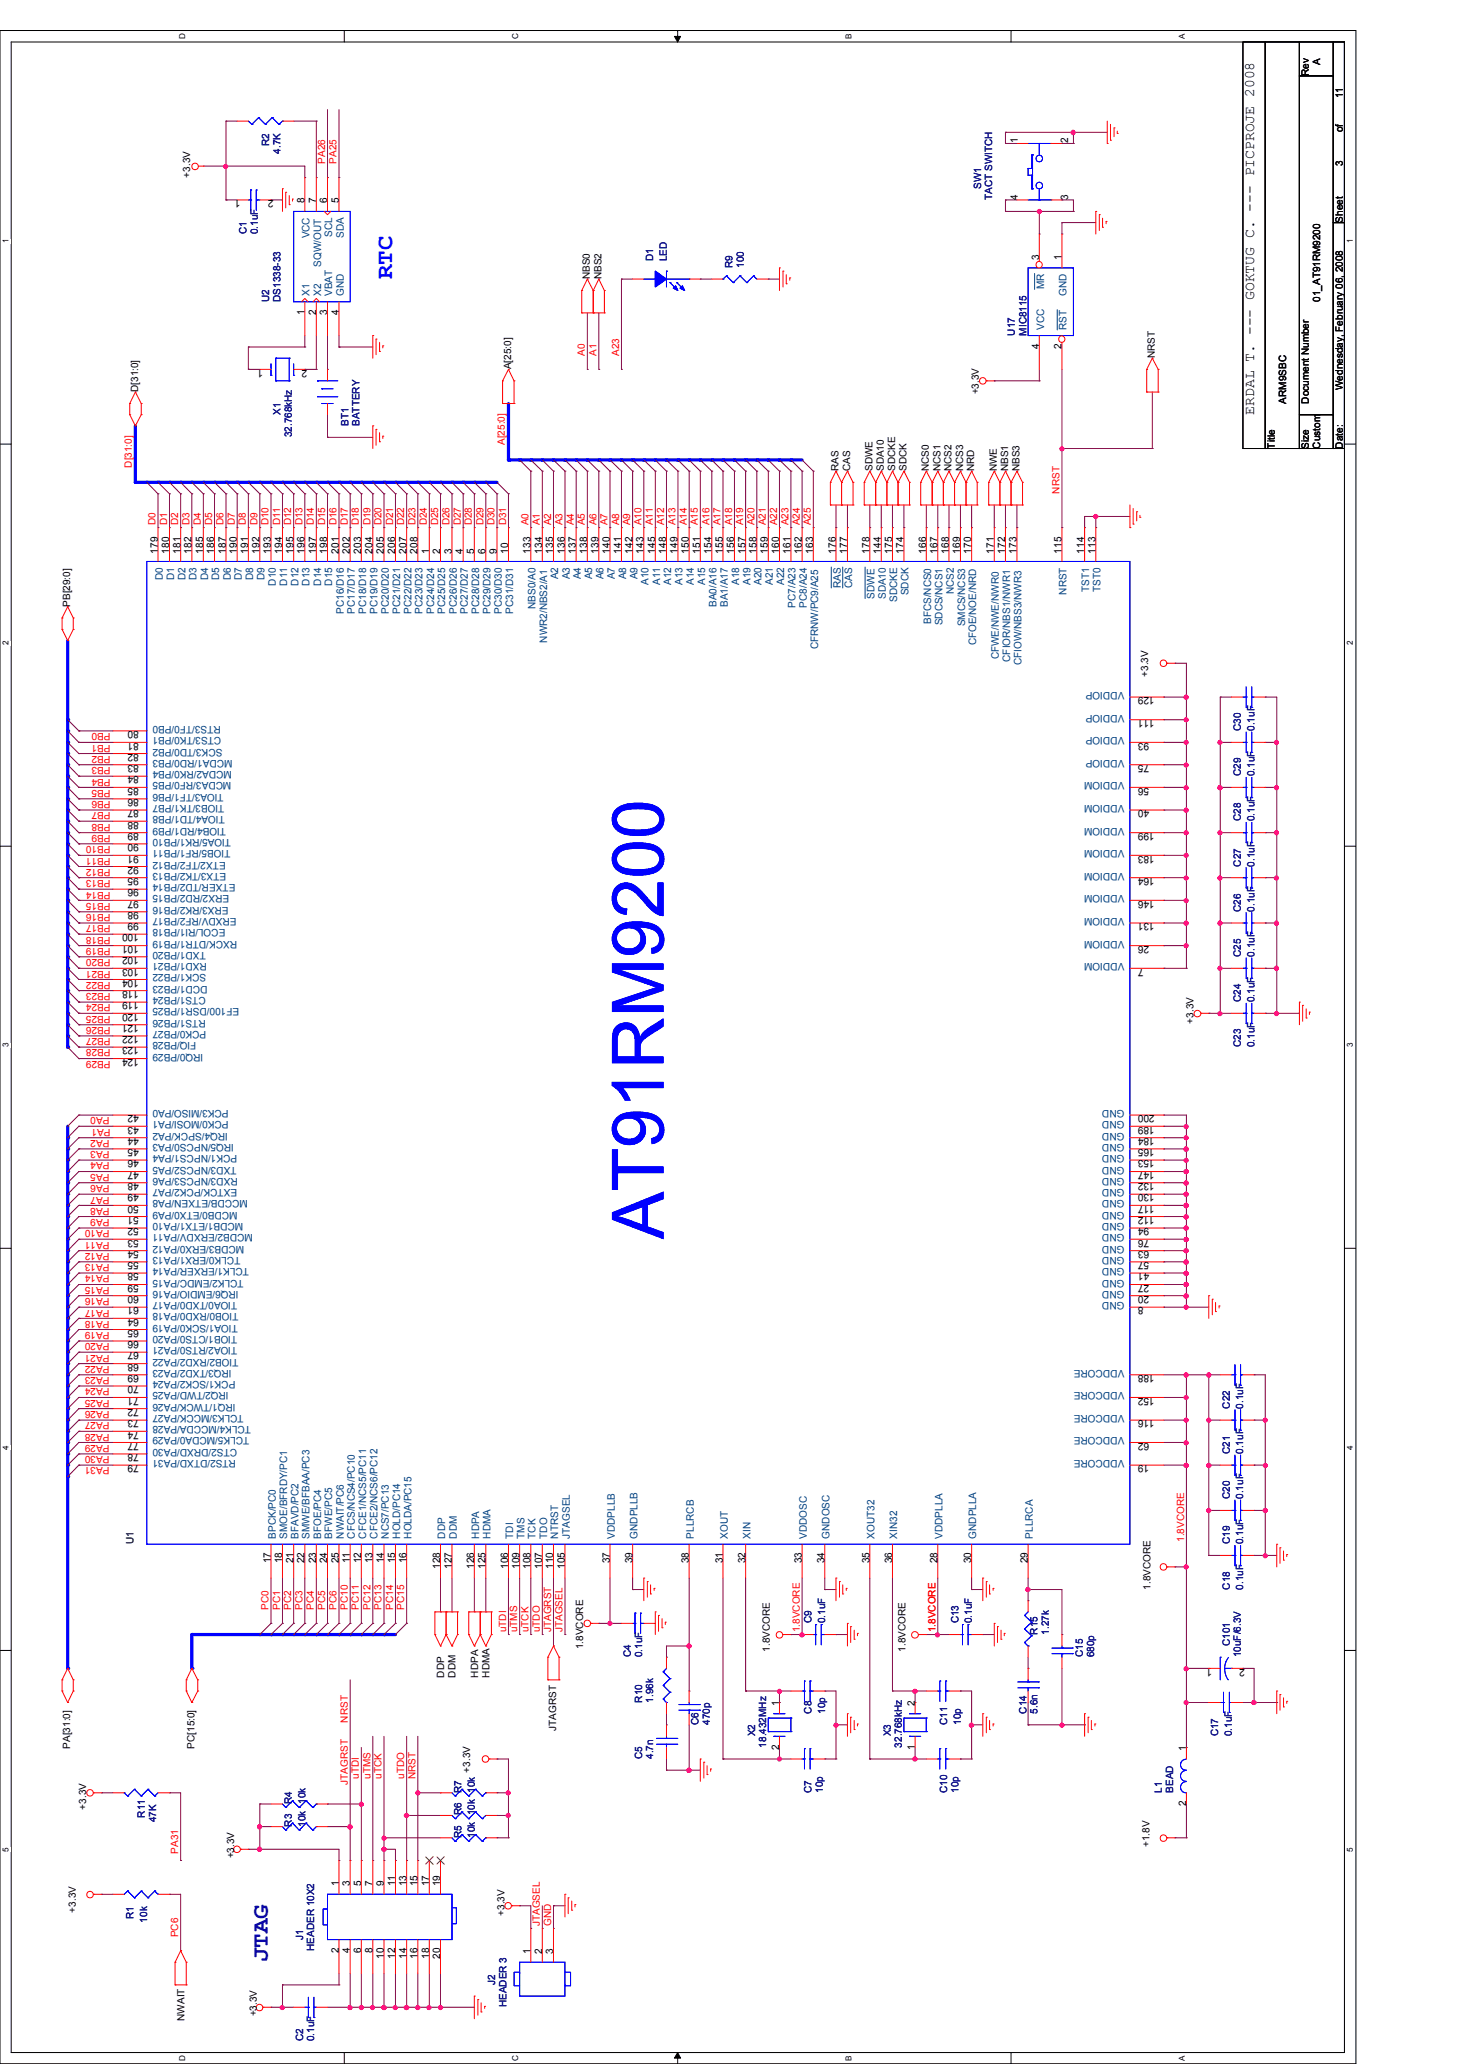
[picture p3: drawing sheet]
<svg xmlns="http://www.w3.org/2000/svg" width="210mm" height="297mm" viewBox="0 0 210 297" stroke-linecap="round" stroke-linejoin="round" font-family="sans-serif">
<defs><g id="words">
<text font-size="10.4" fill="#00f" x="95.5" y="178.3" transform="rotate(-90 95.5 178.3)">AT91RM9200</text>
<text font-size="3.4" fill="#00f" x="56.4" y="40.2" transform="rotate(-90 56.4 40.2)">RTC</text>
<text font-size="3.4" fill="#0000a0" x="38.5" y="282.4" transform="rotate(-90 38.5 282.4)">JTAG</text>
<text font-size="2.1" x="180.4" y="59.7" transform="rotate(-90 180.4 59.7)">ERDAL T. --- GOKTUG C. --- PICPROJE 2008</text>
<g font-size="1.5">
<text x="146.4" y="20.6" transform="rotate(-90 146.4 20.6)">1</text>
<text x="153.7" y="20.6" transform="rotate(-90 153.7 20.6)">2</text>
<text x="34.6" y="28.8" transform="rotate(-180 34.6 28.8)">1</text>
<text x="39.3" y="28.8" transform="rotate(-180 39.3 28.8)">2</text>
<text x="43.8" y="29.3" transform="rotate(-90 43.8 29.3)">8</text>
<text x="45.5" y="29.3" transform="rotate(-90 45.5 29.3)">7</text>
<text x="47.1" y="29.3" transform="rotate(-90 47.1 29.3)">6</text>
<text x="48.7" y="29.3" transform="rotate(-90 48.7 29.3)">5</text>
<text x="146.4" y="28.7" transform="rotate(-90 146.4 28.7)">4</text>
<text x="153.7" y="28.7" transform="rotate(-90 153.7 28.7)">3</text>
<text x="149.5" y="37.4" transform="rotate(-90 149.5 37.4)">3</text>
<text x="152.7" y="37.4" transform="rotate(-90 152.7 37.4)">1</text>
<text x="43.8" y="45.4" transform="rotate(-90 43.8 45.4)">1</text>
<text x="45.5" y="45.4" transform="rotate(-90 45.5 45.4)">2</text>
<text x="47.1" y="45.4" transform="rotate(-90 47.1 45.4)">3</text>
<text x="48.7" y="45.4" transform="rotate(-90 48.7 45.4)">4</text>
<text x="37.8" y="53.2" transform="rotate(-180 37.8 53.2)">1</text>
<text x="44.2" y="53.2" transform="rotate(-180 44.2 53.2)">2</text>
<text x="149.5" y="50.2" transform="rotate(-90 149.5 50.2)">4</text>
<text x="152.7" y="50.2" transform="rotate(-90 152.7 50.2)">2</text>
<text x="22.7" y="79.7" transform="rotate(-90 22.7 79.7)">179</text>
<text x="24.3" y="79.7" transform="rotate(-90 24.3 79.7)">180</text>
<text x="26" y="79.7" transform="rotate(-90 26 79.7)">181</text>
<text x="27.6" y="79.7" transform="rotate(-90 27.6 79.7)">182</text>
<text x="29.2" y="79.7" transform="rotate(-90 29.2 79.7)">185</text>
<text x="30.8" y="79.7" transform="rotate(-90 30.8 79.7)">186</text>
<text x="32.5" y="79.7" transform="rotate(-90 32.5 79.7)">187</text>
<text x="34.1" y="79.7" transform="rotate(-90 34.1 79.7)">190</text>
<text x="35.7" y="79.7" transform="rotate(-90 35.7 79.7)">191</text>
<text x="37.3" y="79.7" transform="rotate(-90 37.3 79.7)">192</text>
<text x="38.9" y="79.7" transform="rotate(-90 38.9 79.7)">193</text>
<text x="40.6" y="79.7" transform="rotate(-90 40.6 79.7)">194</text>
<text x="42.2" y="79.7" transform="rotate(-90 42.2 79.7)">195</text>
<text x="43.8" y="79.7" transform="rotate(-90 43.8 79.7)">196</text>
<text x="45.5" y="79.7" transform="rotate(-90 45.5 79.7)">197</text>
<text x="47.1" y="79.7" transform="rotate(-90 47.1 79.7)">198</text>
<text x="48.7" y="79.7" transform="rotate(-90 48.7 79.7)">201</text>
<text x="50.3" y="79.7" transform="rotate(-90 50.3 79.7)">202</text>
<text x="51.9" y="79.7" transform="rotate(-90 51.9 79.7)">203</text>
<text x="53.6" y="79.7" transform="rotate(-90 53.6 79.7)">204</text>
<text x="55.2" y="79.7" transform="rotate(-90 55.2 79.7)">205</text>
<text x="56.9" y="79.7" transform="rotate(-90 56.9 79.7)">206</text>
<text x="58.5" y="79.7" transform="rotate(-90 58.5 79.7)">207</text>
<text x="60.1" y="79.7" transform="rotate(-90 60.1 79.7)">208</text>
<text x="61.7" y="79.7" transform="rotate(-90 61.7 79.7)">1</text>
<text x="63.3" y="79.7" transform="rotate(-90 63.3 79.7)">2</text>
<text x="65" y="79.7" transform="rotate(-90 65 79.7)">3</text>
<text x="66.6" y="79.7" transform="rotate(-90 66.6 79.7)">4</text>
<text x="68.2" y="79.7" transform="rotate(-90 68.2 79.7)">5</text>
<text x="69.8" y="79.7" transform="rotate(-90 69.8 79.7)">6</text>
<text x="71.5" y="79.7" transform="rotate(-90 71.5 79.7)">9</text>
<text x="73.1" y="79.7" transform="rotate(-90 73.1 79.7)">10</text>
<text x="76.3" y="79.7" transform="rotate(-90 76.3 79.7)">133</text>
<text x="78" y="79.7" transform="rotate(-90 78 79.7)">134</text>
<text x="79.6" y="79.7" transform="rotate(-90 79.6 79.7)">135</text>
<text x="81.2" y="79.7" transform="rotate(-90 81.2 79.7)">136</text>
<text x="82.8" y="79.7" transform="rotate(-90 82.8 79.7)">137</text>
<text x="84.5" y="79.7" transform="rotate(-90 84.5 79.7)">138</text>
<text x="86.1" y="79.7" transform="rotate(-90 86.1 79.7)">139</text>
<text x="87.7" y="79.7" transform="rotate(-90 87.7 79.7)">140</text>
<text x="89.4" y="79.7" transform="rotate(-90 89.4 79.7)">141</text>
<text x="91" y="79.7" transform="rotate(-90 91 79.7)">142</text>
<text x="92.6" y="79.7" transform="rotate(-90 92.6 79.7)">143</text>
<text x="94.2" y="79.7" transform="rotate(-90 94.2 79.7)">145</text>
<text x="95.8" y="79.7" transform="rotate(-90 95.8 79.7)">148</text>
<text x="97.5" y="79.7" transform="rotate(-90 97.5 79.7)">149</text>
<text x="99.1" y="79.7" transform="rotate(-90 99.1 79.7)">150</text>
<text x="100.7" y="79.7" transform="rotate(-90 100.7 79.7)">151</text>
<text x="102.4" y="79.7" transform="rotate(-90 102.4 79.7)">154</text>
<text x="104" y="79.7" transform="rotate(-90 104 79.7)">155</text>
<text x="105.6" y="79.7" transform="rotate(-90 105.6 79.7)">156</text>
<text x="107.2" y="79.7" transform="rotate(-90 107.2 79.7)">157</text>
<text x="108.8" y="79.7" transform="rotate(-90 108.8 79.7)">158</text>
<text x="110.5" y="79.7" transform="rotate(-90 110.5 79.7)">159</text>
<text x="112.1" y="79.7" transform="rotate(-90 112.1 79.7)">160</text>
<text x="113.7" y="79.7" transform="rotate(-90 113.7 79.7)">161</text>
<text x="115.4" y="79.7" transform="rotate(-90 115.4 79.7)">162</text>
<text x="117" y="79.7" transform="rotate(-90 117 79.7)">163</text>
<text x="120.2" y="79.7" transform="rotate(-90 120.2 79.7)">176</text>
<text x="121.9" y="79.7" transform="rotate(-90 121.9 79.7)">177</text>
<text x="125.1" y="79.7" transform="rotate(-90 125.1 79.7)">178</text>
<text x="126.7" y="79.7" transform="rotate(-90 126.7 79.7)">144</text>
<text x="128.4" y="79.7" transform="rotate(-90 128.4 79.7)">175</text>
<text x="130" y="79.7" transform="rotate(-90 130 79.7)">174</text>
<text x="133.2" y="79.7" transform="rotate(-90 133.2 79.7)">166</text>
<text x="134.9" y="79.7" transform="rotate(-90 134.9 79.7)">167</text>
<text x="136.5" y="79.7" transform="rotate(-90 136.5 79.7)">168</text>
<text x="138.1" y="79.7" transform="rotate(-90 138.1 79.7)">169</text>
<text x="139.7" y="79.7" transform="rotate(-90 139.7 79.7)">170</text>
<text x="143" y="79.7" transform="rotate(-90 143 79.7)">171</text>
<text x="144.6" y="79.7" transform="rotate(-90 144.6 79.7)">172</text>
<text x="146.3" y="79.7" transform="rotate(-90 146.3 79.7)">173</text>
<text x="152.7" y="79.7" transform="rotate(-90 152.7 79.7)">115</text>
<text x="156" y="79.7" transform="rotate(-90 156 79.7)">114</text>
<text x="157.6" y="79.7" transform="rotate(-90 157.6 79.7)">113</text>
<text x="166.1" y="100.4" transform="rotate(-180 166.1 100.4)">129</text>
<text x="20" y="105.2" transform="rotate(-180 20 105.2)">80</text>
<text x="20" y="106.9" transform="rotate(-180 20 106.9)">81</text>
<text x="165.3" y="106.9" transform="rotate(-180 165.3 106.9)">93</text>
<text x="166.1" y="103.6" transform="rotate(-180 166.1 103.6)">111</text>
<text x="20" y="108.5" transform="rotate(-180 20 108.5)">82</text>
<text x="20" y="110.1" transform="rotate(-180 20 110.1)">83</text>
<text x="20" y="111.7" transform="rotate(-180 20 111.7)">84</text>
<text x="20" y="113.4" transform="rotate(-180 20 113.4)">85</text>
<text x="165.3" y="113.4" transform="rotate(-180 165.3 113.4)">56</text>
<text x="165.3" y="110.1" transform="rotate(-180 165.3 110.1)">75</text>
<text x="20" y="115" transform="rotate(-180 20 115)">86</text>
<text x="20" y="116.6" transform="rotate(-180 20 116.6)">87</text>
<text x="20" y="118.2" transform="rotate(-180 20 118.2)">88</text>
<text x="20" y="119.9" transform="rotate(-180 20 119.9)">89</text>
<text x="165.3" y="116.6" transform="rotate(-180 165.3 116.6)">40</text>
<text x="166.1" y="119.9" transform="rotate(-180 166.1 119.9)">199</text>
<text x="20" y="121.5" transform="rotate(-180 20 121.5)">90</text>
<text x="20" y="123.1" transform="rotate(-180 20 123.1)">91</text>
<text x="20" y="124.7" transform="rotate(-180 20 124.7)">92</text>
<text x="166.1" y="123.1" transform="rotate(-180 166.1 123.1)">183</text>
<text x="20" y="131.3" transform="rotate(-180 20 131.3)">98</text>
<text x="20" y="126.4" transform="rotate(-180 20 126.4)">95</text>
<text x="20" y="128" transform="rotate(-180 20 128)">96</text>
<text x="20" y="129.6" transform="rotate(-180 20 129.6)">97</text>
<text x="166.1" y="129.6" transform="rotate(-180 166.1 129.6)">146</text>
<text x="166.1" y="126.4" transform="rotate(-180 166.1 126.4)">164</text>
<text x="20" y="132.9" transform="rotate(-180 20 132.9)">99</text>
<text x="20" y="134.5" transform="rotate(-180 20 134.5)">100</text>
<text x="20" y="136.1" transform="rotate(-180 20 136.1)">101</text>
<text x="20" y="137.7" transform="rotate(-180 20 137.7)">102</text>
<text x="165.3" y="136.1" transform="rotate(-180 165.3 136.1)">26</text>
<text x="166.1" y="132.9" transform="rotate(-180 166.1 132.9)">131</text>
<text x="20" y="139.4" transform="rotate(-180 20 139.4)">103</text>
<text x="20" y="141" transform="rotate(-180 20 141)">104</text>
<text x="20" y="142.6" transform="rotate(-180 20 142.6)">118</text>
<text x="164.5" y="139.4" transform="rotate(-180 164.5 139.4)">7</text>
<text x="20" y="144.3" transform="rotate(-180 20 144.3)">119</text>
<text x="20" y="145.9" transform="rotate(-180 20 145.9)">120</text>
<text x="20" y="147.5" transform="rotate(-180 20 147.5)">121</text>
<text x="20" y="149.1" transform="rotate(-180 20 149.1)">122</text>
<text x="20" y="150.7" transform="rotate(-180 20 150.7)">123</text>
<text x="20" y="152.4" transform="rotate(-180 20 152.4)">124</text>
<text x="20" y="160.5" transform="rotate(-180 20 160.5)">42</text>
<text x="166.1" y="160.5" transform="rotate(-180 166.1 160.5)">200</text>
<text x="20" y="167" transform="rotate(-180 20 167)">46</text>
<text x="20" y="165.4" transform="rotate(-180 20 165.4)">45</text>
<text x="20" y="163.8" transform="rotate(-180 20 163.8)">44</text>
<text x="20" y="162.1" transform="rotate(-180 20 162.1)">43</text>
<text x="166.1" y="167" transform="rotate(-180 166.1 167)">153</text>
<text x="166.1" y="165.4" transform="rotate(-180 166.1 165.4)">165</text>
<text x="166.1" y="163.8" transform="rotate(-180 166.1 163.8)">184</text>
<text x="166.1" y="162.1" transform="rotate(-180 166.1 162.1)">189</text>
<text x="20" y="173.5" transform="rotate(-180 20 173.5)">50</text>
<text x="20" y="171.9" transform="rotate(-180 20 171.9)">49</text>
<text x="20" y="170.3" transform="rotate(-180 20 170.3)">48</text>
<text x="20" y="168.6" transform="rotate(-180 20 168.6)">47</text>
<text x="166.1" y="173.5" transform="rotate(-180 166.1 173.5)">117</text>
<text x="166.1" y="171.9" transform="rotate(-180 166.1 171.9)">130</text>
<text x="166.1" y="170.3" transform="rotate(-180 166.1 170.3)">132</text>
<text x="166.1" y="168.6" transform="rotate(-180 166.1 168.6)">147</text>
<text x="20" y="178.4" transform="rotate(-180 20 178.4)">53</text>
<text x="20" y="176.8" transform="rotate(-180 20 176.8)">52</text>
<text x="20" y="175.1" transform="rotate(-180 20 175.1)">51</text>
<text x="165.3" y="178.4" transform="rotate(-180 165.3 178.4)">76</text>
<text x="165.3" y="176.8" transform="rotate(-180 165.3 176.8)">94</text>
<text x="166.1" y="175.1" transform="rotate(-180 166.1 175.1)">112</text>
<text x="20" y="184.9" transform="rotate(-180 20 184.9)">59</text>
<text x="20" y="183.3" transform="rotate(-180 20 183.3)">58</text>
<text x="20" y="181.6" transform="rotate(-180 20 181.6)">55</text>
<text x="20" y="180" transform="rotate(-180 20 180)">54</text>
<text x="165.3" y="184.9" transform="rotate(-180 165.3 184.9)">27</text>
<text x="165.3" y="183.3" transform="rotate(-180 165.3 183.3)">41</text>
<text x="165.3" y="181.6" transform="rotate(-180 165.3 181.6)">57</text>
<text x="165.3" y="180" transform="rotate(-180 165.3 180)">63</text>
<text x="20" y="191.4" transform="rotate(-180 20 191.4)">65</text>
<text x="20" y="189.8" transform="rotate(-180 20 189.8)">64</text>
<text x="20" y="188.2" transform="rotate(-180 20 188.2)">61</text>
<text x="20" y="186.5" transform="rotate(-180 20 186.5)">60</text>
<text x="164.5" y="188.2" transform="rotate(-180 164.5 188.2)">8</text>
<text x="165.3" y="186.5" transform="rotate(-180 165.3 186.5)">20</text>
<text x="20" y="197.9" transform="rotate(-180 20 197.9)">69</text>
<text x="20" y="196.3" transform="rotate(-180 20 196.3)">68</text>
<text x="20" y="194.6" transform="rotate(-180 20 194.6)">67</text>
<text x="20" y="193" transform="rotate(-180 20 193)">66</text>
<text x="166.1" y="197.9" transform="rotate(-180 166.1 197.9)">188</text>
<text x="20" y="199.5" transform="rotate(-180 20 199.5)">70</text>
<text x="20" y="202.8" transform="rotate(-180 20 202.8)">72</text>
<text x="20" y="201.2" transform="rotate(-180 20 201.2)">71</text>
<text x="166.1" y="201.2" transform="rotate(-180 166.1 201.2)">152</text>
<text x="20" y="206" transform="rotate(-180 20 206)">74</text>
<text x="20" y="204.4" transform="rotate(-180 20 204.4)">73</text>
<text x="20" y="207.6" transform="rotate(-180 20 207.6)">77</text>
<text x="20" y="209.3" transform="rotate(-180 20 209.3)">78</text>
<text x="165.3" y="207.6" transform="rotate(-180 165.3 207.6)">62</text>
<text x="166.1" y="204.4" transform="rotate(-180 166.1 204.4)">116</text>
<text x="20" y="210.9" transform="rotate(-180 20 210.9)">79</text>
<text x="165.3" y="210.9" transform="rotate(-180 165.3 210.9)">19</text>
<text x="38.9" y="225" transform="rotate(-90 38.9 225)">17</text>
<text x="40.6" y="225" transform="rotate(-90 40.6 225)">18</text>
<text x="42.2" y="225" transform="rotate(-90 42.2 225)">21</text>
<text x="43.8" y="225" transform="rotate(-90 43.8 225)">22</text>
<text x="45.5" y="225" transform="rotate(-90 45.5 225)">23</text>
<text x="47.1" y="225" transform="rotate(-90 47.1 225)">24</text>
<text x="48.7" y="225" transform="rotate(-90 48.7 225)">25</text>
<text x="50.3" y="225" transform="rotate(-90 50.3 225)">11</text>
<text x="51.9" y="225" transform="rotate(-90 51.9 225)">12</text>
<text x="53.6" y="225" transform="rotate(-90 53.6 225)">13</text>
<text x="55.2" y="225" transform="rotate(-90 55.2 225)">14</text>
<text x="56.9" y="225" transform="rotate(-90 56.9 225)">15</text>
<text x="58.5" y="225" transform="rotate(-90 58.5 225)">16</text>
<text x="63.3" y="225.8" transform="rotate(-90 63.3 225.8)">128</text>
<text x="65" y="225.8" transform="rotate(-90 65 225.8)">127</text>
<text x="68.2" y="225.8" transform="rotate(-90 68.2 225.8)">126</text>
<text x="69.8" y="225.8" transform="rotate(-90 69.8 225.8)">125</text>
<text x="73.1" y="225.8" transform="rotate(-90 73.1 225.8)">106</text>
<text x="74.7" y="225.8" transform="rotate(-90 74.7 225.8)">109</text>
<text x="76.3" y="225.8" transform="rotate(-90 76.3 225.8)">108</text>
<text x="78" y="225.8" transform="rotate(-90 78 225.8)">107</text>
<text x="79.6" y="225.8" transform="rotate(-90 79.6 225.8)">110</text>
<text x="81.2" y="225.8" transform="rotate(-90 81.2 225.8)">105</text>
<text x="87.7" y="225" transform="rotate(-90 87.7 225)">37</text>
<text x="91" y="225" transform="rotate(-90 91 225)">39</text>
<text x="99.1" y="225" transform="rotate(-90 99.1 225)">38</text>
<text x="104" y="225" transform="rotate(-90 104 225)">31</text>
<text x="107.2" y="225" transform="rotate(-90 107.2 225)">32</text>
<text x="115.4" y="225" transform="rotate(-90 115.4 225)">33</text>
<text x="118.6" y="225" transform="rotate(-90 118.6 225)">34</text>
<text x="125.1" y="225" transform="rotate(-90 125.1 225)">35</text>
<text x="128.4" y="225" transform="rotate(-90 128.4 225)">36</text>
<text x="134.9" y="225" transform="rotate(-90 134.9 225)">28</text>
<text x="139.7" y="225" transform="rotate(-90 139.7 225)">30</text>
<text x="147.9" y="225" transform="rotate(-90 147.9 225)">29</text>
<text x="112.1" y="245.5" transform="rotate(-90 112.1 245.5)">1</text>
<text x="131.6" y="245.5" transform="rotate(-90 131.6 245.5)">2</text>
<text x="174.4" y="240.1" transform="rotate(-180 174.4 240.1)">1</text>
<text x="179.1" y="240.1" transform="rotate(-180 179.1 240.1)">2</text>
<text x="112.1" y="251.8" transform="rotate(-90 112.1 251.8)">2</text>
<text x="131.6" y="251.8" transform="rotate(-90 131.6 251.8)">1</text>
<text x="170.6" y="252" transform="rotate(-90 170.6 252)">1</text>
<text x="170.6" y="260" transform="rotate(-90 170.6 260)">2</text>
<text x="48.7" y="271.5" transform="rotate(-90 48.7 271.5)">1</text>
<text x="50.3" y="271.5" transform="rotate(-90 50.3 271.5)">3</text>
<text x="51.9" y="271.5" transform="rotate(-90 51.9 271.5)">5</text>
<text x="53.6" y="271.5" transform="rotate(-90 53.6 271.5)">7</text>
<text x="55.2" y="271.5" transform="rotate(-90 55.2 271.5)">9</text>
<text x="56.9" y="271.5" transform="rotate(-90 56.9 271.5)">11</text>
<text x="58.5" y="271.5" transform="rotate(-90 58.5 271.5)">13</text>
<text x="60.1" y="271.5" transform="rotate(-90 60.1 271.5)">15</text>
<text x="61.7" y="271.5" transform="rotate(-90 61.7 271.5)">17</text>
<text x="63.3" y="271.5" transform="rotate(-90 63.3 271.5)">19</text>
<text x="48.7" y="281.1" transform="rotate(-90 48.7 281.1)">2</text>
<text x="50.3" y="281.1" transform="rotate(-90 50.3 281.1)">4</text>
<text x="51.9" y="281.1" transform="rotate(-90 51.9 281.1)">6</text>
<text x="53.6" y="281.1" transform="rotate(-90 53.6 281.1)">8</text>
<text x="55.2" y="281.9" transform="rotate(-90 55.2 281.9)">10</text>
<text x="56.9" y="281.9" transform="rotate(-90 56.9 281.9)">12</text>
<text x="58.5" y="281.9" transform="rotate(-90 58.5 281.9)">14</text>
<text x="60.1" y="281.9" transform="rotate(-90 60.1 281.9)">16</text>
<text x="61.7" y="281.9" transform="rotate(-90 61.7 281.9)">18</text>
<text x="63.3" y="281.9" transform="rotate(-90 63.3 281.9)">20</text>
<text x="76.3" y="281.3" transform="rotate(-90 76.3 281.3)">1</text>
<text x="78" y="281.3" transform="rotate(-90 78 281.3)">2</text>
<text x="79.6" y="281.3" transform="rotate(-90 79.6 281.3)">3</text>
</g>
<g font-size="1.5" fill="#004080">
<text x="44.5" y="34.3" transform="rotate(-90 44.5 34.3)">VCC</text>
<text x="47.8" y="34.1" transform="rotate(-90 47.8 34.1)">SCL</text>
<text x="49.4" y="34.2" transform="rotate(-90 49.4 34.2)">SDA</text>
<text x="46.2" y="38.4" transform="rotate(-90 46.2 38.4)">SQW/OUT</text>
<text x="150.2" y="41.6" transform="rotate(-90 150.2 41.6)">MR</text>
<text x="44.5" y="42.6" transform="rotate(-90 44.5 42.6)">X1</text>
<text x="46.2" y="42.6" transform="rotate(-90 46.2 42.6)">X2</text>
<text x="47.8" y="42.6" transform="rotate(-90 47.8 42.6)">VBAT</text>
<text x="49.4" y="42.6" transform="rotate(-90 49.4 42.6)">GND</text>
<text x="150.2" y="47.5" transform="rotate(-90 150.2 47.5)">VCC</text>
<text x="153.5" y="47.5" transform="rotate(-90 153.5 47.5)">RST</text>
<text x="153.5" y="42.6" transform="rotate(-90 153.5 42.6)">GND</text>
<text x="23.4" y="83.5" transform="rotate(-90 23.4 83.5)">D0</text>
<text x="25.1" y="83.5" transform="rotate(-90 25.1 83.5)">D1</text>
<text x="26.7" y="83.5" transform="rotate(-90 26.7 83.5)">D2</text>
<text x="28.3" y="83.5" transform="rotate(-90 28.3 83.5)">D3</text>
<text x="29.9" y="83.5" transform="rotate(-90 29.9 83.5)">D4</text>
<text x="31.5" y="83.5" transform="rotate(-90 31.5 83.5)">D5</text>
<text x="33.2" y="83.5" transform="rotate(-90 33.2 83.5)">D6</text>
<text x="34.8" y="83.5" transform="rotate(-90 34.8 83.5)">D7</text>
<text x="36.4" y="83.5" transform="rotate(-90 36.4 83.5)">D8</text>
<text x="38.1" y="83.5" transform="rotate(-90 38.1 83.5)">D9</text>
<text x="80.3" y="83.4" transform="rotate(-90 80.3 83.4)">A2</text>
<text x="82" y="83.4" transform="rotate(-90 82 83.4)">A3</text>
<text x="83.6" y="83.4" transform="rotate(-90 83.6 83.4)">A4</text>
<text x="85.2" y="83.4" transform="rotate(-90 85.2 83.4)">A5</text>
<text x="86.8" y="83.4" transform="rotate(-90 86.8 83.4)">A6</text>
<text x="88.4" y="83.4" transform="rotate(-90 88.4 83.4)">A7</text>
<text x="90.1" y="83.4" transform="rotate(-90 90.1 83.4)">A8</text>
<text x="91.7" y="83.4" transform="rotate(-90 91.7 83.4)">A9</text>
<text x="39.7" y="84.3" transform="rotate(-90 39.7 84.3)">D10</text>
<text x="41.3" y="84.3" transform="rotate(-90 41.3 84.3)">D11</text>
<text x="42.9" y="84.3" transform="rotate(-90 42.9 84.3)">D12</text>
<text x="44.5" y="84.3" transform="rotate(-90 44.5 84.3)">D13</text>
<text x="46.2" y="84.3" transform="rotate(-90 46.2 84.3)">D14</text>
<text x="47.8" y="84.3" transform="rotate(-90 47.8 84.3)">D15</text>
<text x="49.4" y="88.3" transform="rotate(-90 49.4 88.3)">PC16/D16</text>
<text x="51.1" y="88.3" transform="rotate(-90 51.1 88.3)">PC17/D17</text>
<text x="52.7" y="88.3" transform="rotate(-90 52.7 88.3)">PC18/D18</text>
<text x="54.3" y="88.3" transform="rotate(-90 54.3 88.3)">PC19/D19</text>
<text x="55.9" y="88.3" transform="rotate(-90 55.9 88.3)">PC20/D20</text>
<text x="57.6" y="88.3" transform="rotate(-90 57.6 88.3)">PC21/D21</text>
<text x="59.2" y="88.3" transform="rotate(-90 59.2 88.3)">PC22/D22</text>
<text x="60.8" y="88.3" transform="rotate(-90 60.8 88.3)">PC23/D23</text>
<text x="62.4" y="88.3" transform="rotate(-90 62.4 88.3)">PC24/D24</text>
<text x="64.1" y="88.3" transform="rotate(-90 64.1 88.3)">PC25/D25</text>
<text x="65.7" y="88.3" transform="rotate(-90 65.7 88.3)">PC26/D26</text>
<text x="67.3" y="88.3" transform="rotate(-90 67.3 88.3)">PC27/D27</text>
<text x="68.9" y="88.3" transform="rotate(-90 68.9 88.3)">PC28/D28</text>
<text x="70.6" y="88.3" transform="rotate(-90 70.6 88.3)">PC29/D29</text>
<text x="72.2" y="88.3" transform="rotate(-90 72.2 88.3)">PC30/D30</text>
<text x="73.8" y="88.3" transform="rotate(-90 73.8 88.3)">PC31/D31</text>
<text x="77" y="87.6" transform="rotate(-90 77 87.6)">NBS0/A0</text>
<text x="93.3" y="84.2" transform="rotate(-90 93.3 84.2)">A10</text>
<text x="95" y="84.2" transform="rotate(-90 95 84.2)">A11</text>
<text x="96.6" y="84.2" transform="rotate(-90 96.6 84.2)">A12</text>
<text x="98.2" y="84.2" transform="rotate(-90 98.2 84.2)">A13</text>
<text x="99.8" y="84.2" transform="rotate(-90 99.8 84.2)">A14</text>
<text x="101.4" y="84.2" transform="rotate(-90 101.4 84.2)">A15</text>
<text x="103.1" y="87.4" transform="rotate(-90 103.1 87.4)">BA0/A16</text>
<text x="104.7" y="87.4" transform="rotate(-90 104.7 87.4)">BA1/A17</text>
<text x="106.3" y="84.2" transform="rotate(-90 106.3 84.2)">A18</text>
<text x="107.9" y="84.2" transform="rotate(-90 107.9 84.2)">A19</text>
<text x="109.6" y="84.2" transform="rotate(-90 109.6 84.2)">A20</text>
<text x="111.2" y="84.2" transform="rotate(-90 111.2 84.2)">A21</text>
<text x="112.8" y="84.2" transform="rotate(-90 112.8 84.2)">A22</text>
<text x="114.5" y="87.4" transform="rotate(-90 114.5 87.4)">PC7/A23</text>
<text x="116.1" y="87.4" transform="rotate(-90 116.1 87.4)">PC8/A24</text>
<text x="120.9" y="84.6" transform="rotate(-90 120.9 84.6)">RAS</text>
<text x="122.6" y="84.6" transform="rotate(-90 122.6 84.6)">CAS</text>
<text x="125.8" y="86.1" transform="rotate(-90 125.8 86.1)">SDWE</text>
<text x="127.5" y="86.2" transform="rotate(-90 127.5 86.2)">SDA10</text>
<text x="129.1" y="86.6" transform="rotate(-90 129.1 86.6)">SDCKE</text>
<text x="130.7" y="85.7" transform="rotate(-90 130.7 85.7)">SDCK</text>
<text x="133.9" y="89.8" transform="rotate(-90 133.9 89.8)">BFCS/NCS0</text>
<text x="135.6" y="90" transform="rotate(-90 135.6 90)">SDCS/NCS1</text>
<text x="137.2" y="85.5" transform="rotate(-90 137.2 85.5)">NCS2</text>
<text x="153.5" y="85.6" transform="rotate(-90 153.5 85.6)">NRST</text>
<text x="156.7" y="85.2" transform="rotate(-90 156.7 85.2)">TST1</text>
<text x="158.3" y="85.2" transform="rotate(-90 158.3 85.2)">TST0</text>
<text x="78.7" y="92.5" transform="rotate(-90 78.7 92.5)">NWR2/NBS2/A1</text>
<text x="117.7" y="93.5" transform="rotate(-90 117.7 93.5)">CFRNW/PC9/A25</text>
<text x="138.9" y="90.2" transform="rotate(-90 138.9 90.2)">SMCS/NCS3</text>
<text x="140.5" y="92.9" transform="rotate(-90 140.5 92.9)">CFOE/NOE/NRD</text>
<text x="143.7" y="94.9" transform="rotate(-90 143.7 94.9)">CFWE/NWE/NWR0</text>
<text x="145.3" y="95.2" transform="rotate(-90 145.3 95.2)">CFIOR/NBS1/NWR1</text>
<text x="147" y="95.7" transform="rotate(-90 147 95.7)">CFIOW/NBS3/NWR3</text>
<text x="161.8" y="99.6" transform="rotate(-180 161.8 99.6)">VDDIOP</text>
<text x="31.7" y="104.5" transform="rotate(-180 31.7 104.5)">RTS3/TF0/PB0</text>
<text x="31.8" y="106.1" transform="rotate(-180 31.8 106.1)">CTS3/TK0/PB1</text>
<text x="32" y="107.7" transform="rotate(-180 32 107.7)">SCK3/TD0/PB2</text>
<text x="161.8" y="106.1" transform="rotate(-180 161.8 106.1)">VDDIOP</text>
<text x="161.8" y="102.9" transform="rotate(-180 161.8 102.9)">VDDIOP</text>
<text x="33.3" y="112.6" transform="rotate(-180 33.3 112.6)">MCDA3/RF0/PB5</text>
<text x="33.4" y="111" transform="rotate(-180 33.4 111)">MCDA2/RK0/PB4</text>
<text x="33.4" y="109.3" transform="rotate(-180 33.4 109.3)">MCDA1/RD0/PB3</text>
<text x="161.8" y="112.6" transform="rotate(-180 161.8 112.6)">VDDIOM</text>
<text x="161.8" y="109.3" transform="rotate(-180 161.8 109.3)">VDDIOP</text>
<text x="32.2" y="114.2" transform="rotate(-180 32.2 114.2)">TIOA3/TF1/PB6</text>
<text x="32.3" y="115.9" transform="rotate(-180 32.3 115.9)">TIOB3/TK1/PB7</text>
<text x="32.3" y="117.5" transform="rotate(-180 32.3 117.5)">TIOA4/TD1/PB8</text>
<text x="32.5" y="119.1" transform="rotate(-180 32.5 119.1)">TIOB4/RD1/PB9</text>
<text x="161.8" y="119.1" transform="rotate(-180 161.8 119.1)">VDDIOM</text>
<text x="161.8" y="115.9" transform="rotate(-180 161.8 115.9)">VDDIOM</text>
<text x="32.5" y="124" transform="rotate(-180 32.5 124)">ETX2/TF2/PB12</text>
<text x="32.6" y="125.6" transform="rotate(-180 32.6 125.6)">ETX3/TK2/PB13</text>
<text x="33.1" y="122.4" transform="rotate(-180 33.1 122.4)">TIOB5/RF1/PB11</text>
<text x="33.2" y="120.7" transform="rotate(-180 33.2 120.7)">TIOA5/RK1/PB10</text>
<text x="161.8" y="125.6" transform="rotate(-180 161.8 125.6)">VDDIOM</text>
<text x="161.8" y="122.4" transform="rotate(-180 161.8 122.4)">VDDIOM</text>
<text x="32.9" y="130.5" transform="rotate(-180 32.9 130.5)">ERX3/RK2/PB16</text>
<text x="33" y="128.9" transform="rotate(-180 33 128.9)">ERX2/RD2/PB15</text>
<text x="33.9" y="127.2" transform="rotate(-180 33.9 127.2)">ETXER/TD2/PB14</text>
<text x="161.8" y="128.9" transform="rotate(-180 161.8 128.9)">VDDIOM</text>
<text x="29.6" y="137" transform="rotate(-180 29.6 137)">TXD1/PB20</text>
<text x="32.4" y="133.7" transform="rotate(-180 32.4 133.7)">ECOL/RI1/PB18</text>
<text x="34" y="132.1" transform="rotate(-180 34 132.1)">ERXDV/RF2/PB17</text>
<text x="34.1" y="135.4" transform="rotate(-180 34.1 135.4)">RXCK/DTR1/PB19</text>
<text x="161.8" y="135.4" transform="rotate(-180 161.8 135.4)">VDDIOM</text>
<text x="161.8" y="132.1" transform="rotate(-180 161.8 132.1)">VDDIOM</text>
<text x="29.6" y="143.5" transform="rotate(-180 29.6 143.5)">CTS1/PB24</text>
<text x="29.7" y="140.2" transform="rotate(-180 29.7 140.2)">SCK1/PB22</text>
<text x="29.8" y="138.6" transform="rotate(-180 29.8 138.6)">RXD1/PB21</text>
<text x="29.8" y="141.8" transform="rotate(-180 29.8 141.8)">DCD1/PB23</text>
<text x="161.8" y="138.6" transform="rotate(-180 161.8 138.6)">VDDIOM</text>
<text x="28.2" y="150" transform="rotate(-180 28.2 150)">FIQ/PB28</text>
<text x="29.6" y="146.8" transform="rotate(-180 29.6 146.8)">RTS1/PB26</text>
<text x="29.7" y="148.4" transform="rotate(-180 29.7 148.4)">PCK0/PB27</text>
<text x="34.4" y="145.1" transform="rotate(-180 34.4 145.1)">EF100/DSR1/PB25</text>
<text x="29.2" y="151.6" transform="rotate(-180 29.2 151.6)">IRQ0/PB29</text>
<text x="32.9" y="161.4" transform="rotate(-180 32.9 161.4)">PCK0/MOSI/PA1</text>
<text x="32.9" y="159.8" transform="rotate(-180 32.9 159.8)">PCK3/MISO/PA0</text>
<text x="161.8" y="161.4" transform="rotate(-180 161.8 161.4)">GND</text>
<text x="161.8" y="159.8" transform="rotate(-180 161.8 159.8)">GND</text>
<text x="32.8" y="163" transform="rotate(-180 32.8 163)">IRQ4/SPCK/PA2</text>
<text x="33.7" y="164.6" transform="rotate(-180 33.7 164.6)">IRQ5/NPCS0/PA3</text>
<text x="34" y="167.9" transform="rotate(-180 34 167.9)">TXD3/NPCS2/PA5</text>
<text x="34.1" y="166.2" transform="rotate(-180 34.1 166.2)">PCK1/NPCS1/PA4</text>
<text x="161.8" y="167.9" transform="rotate(-180 161.8 167.9)">GND</text>
<text x="161.8" y="166.2" transform="rotate(-180 161.8 166.2)">GND</text>
<text x="161.8" y="164.6" transform="rotate(-180 161.8 164.6)">GND</text>
<text x="161.8" y="163" transform="rotate(-180 161.8 163)">GND</text>
<text x="34.1" y="171.1" transform="rotate(-180 34.1 171.1)">EXTCK/PCK2/PA7</text>
<text x="34.2" y="169.5" transform="rotate(-180 34.2 169.5)">RXD3/NPCS3/PA6</text>
<text x="35.6" y="172.8" transform="rotate(-180 35.6 172.8)">MCCDB/ETXEN/PA8</text>
<text x="161.8" y="172.8" transform="rotate(-180 161.8 172.8)">GND</text>
<text x="161.8" y="171.1" transform="rotate(-180 161.8 171.1)">GND</text>
<text x="161.8" y="169.5" transform="rotate(-180 161.8 169.5)">GND</text>
<text x="34.2" y="174.4" transform="rotate(-180 34.2 174.4)">MCDB0/ETX0/PA9</text>
<text x="35" y="176" transform="rotate(-180 35 176)">MCDB1/ETX1/PA10</text>
<text x="35.1" y="179.3" transform="rotate(-180 35.1 179.3)">MCDB3/ERX0/PA12</text>
<text x="36.4" y="177.6" transform="rotate(-180 36.4 177.6)">MCDB2/ERXDV/PA11</text>
<text x="161.8" y="179.3" transform="rotate(-180 161.8 179.3)">GND</text>
<text x="161.8" y="177.6" transform="rotate(-180 161.8 177.6)">GND</text>
<text x="161.8" y="176" transform="rotate(-180 161.8 176)">GND</text>
<text x="161.8" y="174.4" transform="rotate(-180 161.8 174.4)">GND</text>
<text x="34.3" y="185.7" transform="rotate(-180 34.3 185.7)">IRQ6/EMDIO/PA16</text>
<text x="34.6" y="180.9" transform="rotate(-180 34.6 180.9)">TCLK0/ERX1/PA13</text>
<text x="35.1" y="184.1" transform="rotate(-180 35.1 184.1)">TCLK2/EMDC/PA15</text>
<text x="35.8" y="182.5" transform="rotate(-180 35.8 182.5)">TCLK1/ERXER/PA14</text>
<text x="161.8" y="185.7" transform="rotate(-180 161.8 185.7)">GND</text>
<text x="161.8" y="184.1" transform="rotate(-180 161.8 184.1)">GND</text>
<text x="161.8" y="182.5" transform="rotate(-180 161.8 182.5)">GND</text>
<text x="161.8" y="180.9" transform="rotate(-180 161.8 180.9)">GND</text>
<text x="34.1" y="187.4" transform="rotate(-180 34.1 187.4)">TIOA0/TXD0/PA17</text>
<text x="34.2" y="190.6" transform="rotate(-180 34.2 190.6)">TIOA1/SCK0/PA19</text>
<text x="34.3" y="189" transform="rotate(-180 34.3 189)">TIOB0/RXD0/PA18</text>
<text x="161.8" y="187.4" transform="rotate(-180 161.8 187.4)">GND</text>
<text x="33.3" y="197.1" transform="rotate(-180 33.3 197.1)">IRQ3/TXD2/PA23</text>
<text x="34.1" y="193.9" transform="rotate(-180 34.1 193.9)">TIOA2/RTS0/PA21</text>
<text x="34.1" y="192.3" transform="rotate(-180 34.1 192.3)">TIOB1/CTS0/PA20</text>
<text x="34.3" y="195.5" transform="rotate(-180 34.3 195.5)">TIOB2/RXD2/PA22</text>
<text x="161.8" y="197.1" transform="rotate(-180 161.8 197.1)">VDDCORE</text>
<text x="32.9" y="200.4" transform="rotate(-180 32.9 200.4)">IRQ2/TWD/PA25</text>
<text x="33.9" y="198.7" transform="rotate(-180 33.9 198.7)">PCK1/SCK2/PA24</text>
<text x="33.9" y="202" transform="rotate(-180 33.9 202)">IRQ1/TWCK/PA26</text>
<text x="35.1" y="203.7" transform="rotate(-180 35.1 203.7)">TCLK3/MCCK/PA27</text>
<text x="161.8" y="200.4" transform="rotate(-180 161.8 200.4)">VDDCORE</text>
<text x="161.8" y="203.7" transform="rotate(-180 161.8 203.7)">VDDCORE</text>
<text x="34.1" y="208.5" transform="rotate(-180 34.1 208.5)">CTS2/DRXD/PA30</text>
<text x="35.9" y="206.9" transform="rotate(-180 35.9 206.9)">TCLK5/MCDA0/PA29</text>
<text x="36.1" y="205.3" transform="rotate(-180 36.1 205.3)">TCLK4/MCCDA/PA28</text>
<text x="161.8" y="206.9" transform="rotate(-180 161.8 206.9)">VDDCORE</text>
<text x="34" y="210.1" transform="rotate(-180 34 210.1)">RTS2/DTXD/PA31</text>
<text x="161.8" y="210.1" transform="rotate(-180 161.8 210.1)">VDDCORE</text>
<text x="39.7" y="221.4" transform="rotate(-90 39.7 221.4)">BPCK/PC0</text>
<text x="41.3" y="221.4" transform="rotate(-90 41.3 221.4)">SMOE/BFRDY/PC1</text>
<text x="42.9" y="221.4" transform="rotate(-90 42.9 221.4)">BFAVD/PC2</text>
<text x="44.5" y="221.4" transform="rotate(-90 44.5 221.4)">SMWE/BFBAA/PC3</text>
<text x="46.2" y="221.4" transform="rotate(-90 46.2 221.4)">BFOE/PC4</text>
<text x="47.8" y="221.4" transform="rotate(-90 47.8 221.4)">BFWE/PC5</text>
<text x="49.4" y="221.4" transform="rotate(-90 49.4 221.4)">NWAIT/PC6</text>
<text x="51.1" y="221.4" transform="rotate(-90 51.1 221.4)">CFCS/NCS4/PC10</text>
<text x="52.7" y="221.4" transform="rotate(-90 52.7 221.4)">CFCE1/NCS5/PC11</text>
<text x="54.3" y="221.4" transform="rotate(-90 54.3 221.4)">CFCE2/NCS6/PC12</text>
<text x="55.9" y="221.4" transform="rotate(-90 55.9 221.4)">NCS7/PC13</text>
<text x="57.6" y="221.4" transform="rotate(-90 57.6 221.4)">HOLD/PC14</text>
<text x="59.2" y="221.4" transform="rotate(-90 59.2 221.4)">HOLDA/PC15</text>
<text x="64.1" y="221.4" transform="rotate(-90 64.1 221.4)">DDP</text>
<text x="65.7" y="221.4" transform="rotate(-90 65.7 221.4)">DDM</text>
<text x="68.9" y="221.4" transform="rotate(-90 68.9 221.4)">HDPA</text>
<text x="70.6" y="221.4" transform="rotate(-90 70.6 221.4)">HDMA</text>
<text x="73.8" y="221.4" transform="rotate(-90 73.8 221.4)">TDI</text>
<text x="75.4" y="221.4" transform="rotate(-90 75.4 221.4)">TMS</text>
<text x="77" y="221.4" transform="rotate(-90 77 221.4)">TCK</text>
<text x="78.7" y="221.4" transform="rotate(-90 78.7 221.4)">TDO</text>
<text x="80.3" y="221.4" transform="rotate(-90 80.3 221.4)">NTRST</text>
<text x="82" y="221.4" transform="rotate(-90 82 221.4)">JTAGSEL</text>
<text x="88.4" y="221.4" transform="rotate(-90 88.4 221.4)">VDDPLLB</text>
<text x="91.7" y="221.4" transform="rotate(-90 91.7 221.4)">GNDPLLB</text>
<text x="99.8" y="221.4" transform="rotate(-90 99.8 221.4)">PLLRCB</text>
<text x="104.7" y="221.4" transform="rotate(-90 104.7 221.4)">XOUT</text>
<text x="107.9" y="221.4" transform="rotate(-90 107.9 221.4)">XIN</text>
<text x="116.1" y="221.4" transform="rotate(-90 116.1 221.4)">VDDOSC</text>
<text x="119.3" y="221.4" transform="rotate(-90 119.3 221.4)">GNDOSC</text>
<text x="125.8" y="221.4" transform="rotate(-90 125.8 221.4)">XOUT32</text>
<text x="129.1" y="221.4" transform="rotate(-90 129.1 221.4)">XIN32</text>
<text x="135.6" y="221.4" transform="rotate(-90 135.6 221.4)">VDDPLLA</text>
<text x="140.5" y="221.4" transform="rotate(-90 140.5 221.4)">GNDPLLA</text>
<text x="148.6" y="221.4" transform="rotate(-90 148.6 221.4)">PLLRCA</text>
</g>
<g font-size="1.4">
<text x="188.3" y="10.9" transform="rotate(-90 188.3 10.9)">Rev</text>
<text x="189.9" y="9.3" transform="rotate(-90 189.9 9.3)">A</text>
<text x="193.2" y="14.2" transform="rotate(-90 193.2 14.2)">11</text>
<text x="193.2" y="23.9" transform="rotate(-90 193.2 23.9)">3</text>
<text x="193.2" y="19" transform="rotate(-90 193.2 19)">of</text>
<text x="27.3" y="25.6" transform="rotate(-90 27.3 25.6)">+3.3V</text>
<text x="193.2" y="32" transform="rotate(-90 193.2 32)">Sheet</text>
<text x="84.9" y="40.2" transform="rotate(-90 84.9 40.2)">NBS0</text>
<text x="86.5" y="40.2" transform="rotate(-90 86.5 40.2)">NBS2</text>
<text x="189.9" y="43.4" transform="rotate(-90 189.9 43.4)">01_AT91RM9200</text>
<text x="73.5" y="53.2" transform="rotate(-90 73.5 53.2)">A[25:0]</text>
<text x="166.2" y="51.6" transform="rotate(-90 166.2 51.6)">NRST</text>
<text x="19.9" y="56.4" transform="rotate(-90 19.9 56.4)">D[31:0]</text>
<text x="140.8" y="56.8" transform="rotate(-90 140.8 56.8)">+3.3V</text>
<text x="185" y="58.1" transform="rotate(-90 185 58.1)">ARM9SBC</text>
<text x="188.3" y="58.1" transform="rotate(-90 188.3 58.1)">Document Number</text>
<text x="193.2" y="56.1" transform="rotate(-90 193.2 56.1)">Wednesday, February 06, 2008</text>
<text x="183.4" y="64.5" transform="rotate(-90 183.4 64.5)">Title</text>
<text x="188.3" y="64.5" transform="rotate(-90 188.3 64.5)">Size</text>
<text x="189.9" y="64.5" transform="rotate(-90 189.9 64.5)">Custom</text>
<text x="193.2" y="64.5" transform="rotate(-90 193.2 64.5)">Date:</text>
<text x="120.6" y="67.8" transform="rotate(-90 120.6 67.8)">RAS</text>
<text x="122.3" y="67.8" transform="rotate(-90 122.3 67.8)">CAS</text>
<text x="125.5" y="67.8" transform="rotate(-90 125.5 67.8)">SDWE</text>
<text x="127.2" y="67.8" transform="rotate(-90 127.2 67.8)">SDA10</text>
<text x="128.8" y="67.8" transform="rotate(-90 128.8 67.8)">SDCKE</text>
<text x="130.4" y="67.8" transform="rotate(-90 130.4 67.8)">SDCK</text>
<text x="133.6" y="67.8" transform="rotate(-90 133.6 67.8)">NCS0</text>
<text x="135.3" y="67.8" transform="rotate(-90 135.3 67.8)">NCS1</text>
<text x="136.9" y="67.8" transform="rotate(-90 136.9 67.8)">NCS2</text>
<text x="138.6" y="67.8" transform="rotate(-90 138.6 67.8)">NCS3</text>
<text x="140.2" y="67.8" transform="rotate(-90 140.2 67.8)">NRD</text>
<text x="143.4" y="67.8" transform="rotate(-90 143.4 67.8)">NWE</text>
<text x="145" y="67.8" transform="rotate(-90 145 67.8)">NBS1</text>
<text x="146.7" y="67.8" transform="rotate(-90 146.7 67.8)">NBS3</text>
<text x="10.1" y="87.3" transform="rotate(-90 10.1 87.3)">PB[29:0]</text>
<text x="165.2" y="97.4" transform="rotate(-90 165.2 97.4)">+3.3V</text>
<text x="171.7" y="147.3" transform="rotate(-90 171.7 147.3)">+3.3V</text>
<text x="165.5" y="228.8" transform="rotate(-90 165.5 228.8)">1.8VCORE</text>
<text x="83.9" y="237.4" transform="rotate(-90 83.9 237.4)">1.8VCORE</text>
<text x="110.7" y="237.7" transform="rotate(-90 110.7 237.7)">1.8VCORE</text>
<text x="130.3" y="237.7" transform="rotate(-90 130.3 237.7)">1.8VCORE</text>
<text x="63.9" y="241.4" transform="rotate(-90 63.9 241.4)">DDP</text>
<text x="65.5" y="241.4" transform="rotate(-90 65.5 241.4)">DDM</text>
<text x="68.8" y="241.4" transform="rotate(-90 68.8 241.4)">HDPA</text>
<text x="70.4" y="241.4" transform="rotate(-90 70.4 241.4)">HDMA</text>
<text x="10.1" y="251.7" transform="rotate(-90 10.1 251.7)">PA[31:0]</text>
<text x="28" y="251.7" transform="rotate(-90 28 251.7)">PC[15:0]</text>
<text x="80" y="249.1" transform="rotate(-90 80 249.1)">JTAGRST</text>
<text x="67.6" y="255.1" transform="rotate(-90 67.6 255.1)">+3.3V</text>
<text x="12.4" y="260.4" transform="rotate(-90 12.4 260.4)">+3.3V</text>
<text x="33.7" y="267.5" transform="rotate(-90 33.7 267.5)">+3.3V</text>
<text x="165.4" y="265.8" transform="rotate(-90 165.4 265.8)">+1.8V</text>
<text x="10.9" y="275.2" transform="rotate(-90 10.9 275.2)">+3.3V</text>
<text x="72.6" y="275.7" transform="rotate(-90 72.6 275.7)">+3.3V</text>
<text x="26.5" y="290.8" transform="rotate(-90 26.5 290.8)">NWAIT</text>
<text x="37" y="290.2" transform="rotate(-90 37 290.2)">+3.3V</text>
</g>
<g font-size="1.4" fill="#000080">
<text x="38.7" y="21" transform="rotate(-90 38.7 21)">R2</text>
<text x="40.3" y="22.1" transform="rotate(-90 40.3 22.1)">4.7K</text>
<text x="141.1" y="27.2" transform="rotate(-90 141.1 27.2)">SW1</text>
<text x="142.7" y="28.8" transform="rotate(-90 142.7 28.8)">TACT SWITCH</text>
<text x="35.5" y="33.7" transform="rotate(-90 35.5 33.7)">C1</text>
<text x="37.1" y="33.7" transform="rotate(-90 37.1 33.7)">0.1uF</text>
<text x="94" y="37.6" transform="rotate(-90 94 37.6)">D1</text>
<text x="95.9" y="37.6" transform="rotate(-90 95.9 37.6)">LED</text>
<text x="105.4" y="38.6" transform="rotate(-90 105.4 38.6)">R9</text>
<text x="107" y="38.6" transform="rotate(-90 107 38.6)">100</text>
<text x="38.7" y="43.4" transform="rotate(-90 38.7 43.4)">U2</text>
<text x="40.3" y="43.4" transform="rotate(-90 40.3 43.4)">DS1338-33</text>
<text x="146" y="48.3" transform="rotate(-90 146 48.3)">U17</text>
<text x="147.7" y="48.3" transform="rotate(-90 147.7 48.3)">MIC8115</text>
<text x="40.3" y="59.7" transform="rotate(-90 40.3 59.7)">X1</text>
<text x="42" y="62.9" transform="rotate(-90 42 62.9)">32.768kHz</text>
<text x="50.1" y="61.3" transform="rotate(-90 50.1 61.3)">BT1</text>
<text x="51.7" y="61.3" transform="rotate(-90 51.7 61.3)">BATTERY</text>
<text x="178.5" y="105.2" transform="rotate(-90 178.5 105.2)">C30</text>
<text x="180.5" y="105.2" transform="rotate(-90 180.5 105.2)">0.1uF</text>
<text x="178.5" y="111.7" transform="rotate(-90 178.5 111.7)">C29</text>
<text x="180.5" y="111.7" transform="rotate(-90 180.5 111.7)">0.1uF</text>
<text x="178.5" y="118.2" transform="rotate(-90 178.5 118.2)">C28</text>
<text x="180.5" y="118.2" transform="rotate(-90 180.5 118.2)">0.1uF</text>
<text x="178.5" y="124.7" transform="rotate(-90 178.5 124.7)">C27</text>
<text x="180.5" y="124.7" transform="rotate(-90 180.5 124.7)">0.1uF</text>
<text x="178.5" y="131.2" transform="rotate(-90 178.5 131.2)">C26</text>
<text x="180.5" y="131.2" transform="rotate(-90 180.5 131.2)">0.1uF</text>
<text x="178.5" y="137.7" transform="rotate(-90 178.5 137.7)">C25</text>
<text x="180.5" y="137.7" transform="rotate(-90 180.5 137.7)">0.1uF</text>
<text x="178.5" y="144.2" transform="rotate(-90 178.5 144.2)">C24</text>
<text x="180.5" y="144.2" transform="rotate(-90 180.5 144.2)">0.1uF</text>
<text x="178.5" y="150.7" transform="rotate(-90 178.5 150.7)">C23</text>
<text x="180.5" y="150.7" transform="rotate(-90 180.5 150.7)">0.1uF</text>
<text x="176.9" y="202.7" transform="rotate(-90 176.9 202.7)">C22</text>
<text x="178.9" y="202.7" transform="rotate(-90 178.9 202.7)">0.1uF</text>
<text x="176.9" y="209.2" transform="rotate(-90 176.9 209.2)">C21</text>
<text x="178.9" y="209.2" transform="rotate(-90 178.9 209.2)">0.1uF</text>
<text x="176.9" y="215.7" transform="rotate(-90 176.9 215.7)">C20</text>
<text x="178.9" y="215.7" transform="rotate(-90 178.9 215.7)">0.1uF</text>
<text x="176.9" y="222.2" transform="rotate(-90 176.9 222.2)">C19</text>
<text x="178.9" y="222.2" transform="rotate(-90 178.9 222.2)">0.1uF</text>
<text x="116.8" y="233.6" transform="rotate(-90 116.8 233.6)">C9</text>
<text x="118.7" y="233.6" transform="rotate(-90 118.7 233.6)">0.1uF</text>
<text x="137.9" y="233.6" transform="rotate(-90 137.9 233.6)">C13</text>
<text x="139.8" y="233.6" transform="rotate(-90 139.8 233.6)">0.1uF</text>
<text x="176.9" y="228.8" transform="rotate(-90 176.9 228.8)">C18</text>
<text x="178.9" y="228.8" transform="rotate(-90 178.9 228.8)">0.1uF</text>
<text x="90.8" y="238.5" transform="rotate(-90 90.8 238.5)">C4</text>
<text x="92.4" y="238.5" transform="rotate(-90 92.4 238.5)">0.1uF</text>
<text x="149.3" y="235.2" transform="rotate(-90 149.3 235.2)">R15</text>
<text x="150.9" y="235.2" transform="rotate(-90 150.9 235.2)">1.27k</text>
<text x="155.8" y="238.5" transform="rotate(-90 155.8 238.5)">C15</text>
<text x="157.4" y="238.5" transform="rotate(-90 157.4 238.5)">680p</text>
<text x="176.9" y="236.9" transform="rotate(-90 176.9 236.9)">C101</text>
<text x="178.5" y="238.5" transform="rotate(-90 178.5 238.5)">10uF/6.3V</text>
<text x="92.4" y="245" transform="rotate(-90 92.4 245)">R10</text>
<text x="94" y="245" transform="rotate(-90 94 245)">1.96k</text>
<text x="100.5" y="248.2" transform="rotate(-90 100.5 248.2)">C6</text>
<text x="102.1" y="248.2" transform="rotate(-90 102.1 248.2)">470p</text>
<text x="108.6" y="249.9" transform="rotate(-90 108.6 249.9)">X2</text>
<text x="110.2" y="251.5" transform="rotate(-90 110.2 251.5)">18.432MHz</text>
<text x="116.8" y="246.6" transform="rotate(-90 116.8 246.6)">C8</text>
<text x="118.7" y="246.6" transform="rotate(-90 118.7 246.6)">10p</text>
<text x="128.1" y="249.9" transform="rotate(-90 128.1 249.9)">X3</text>
<text x="129.8" y="251.5" transform="rotate(-90 129.8 251.5)">32.768kHz</text>
<text x="136.3" y="248.2" transform="rotate(-90 136.3 248.2)">C11</text>
<text x="138.2" y="248.2" transform="rotate(-90 138.2 248.2)">10p</text>
<text x="147.7" y="246.6" transform="rotate(-90 147.7 246.6)">C14</text>
<text x="149.3" y="246.6" transform="rotate(-90 149.3 246.6)">5.6n</text>
<text x="175.3" y="249.9" transform="rotate(-90 175.3 249.9)">C17</text>
<text x="177.2" y="249.9" transform="rotate(-90 177.2 249.9)">0.1uF</text>
<text x="92.4" y="253.1" transform="rotate(-90 92.4 253.1)">C5</text>
<text x="94" y="253.1" transform="rotate(-90 94 253.1)">4.7n</text>
<text x="20.8" y="261.6" transform="rotate(-90 20.8 261.6)">R11</text>
<text x="22.5" y="262.2" transform="rotate(-90 22.5 262.2)">47K</text>
<text x="42" y="262.9" transform="rotate(-90 42 262.9)">R3</text>
<text x="42" y="259.6" transform="rotate(-90 42 259.6)">R4</text>
<text x="43.9" y="262.9" transform="rotate(-90 43.9 262.9)">10k 10k</text>
<text x="66.4" y="261.3" transform="rotate(-90 66.4 261.3)">R6</text>
<text x="66.4" y="258" transform="rotate(-90 66.4 258)">R7</text>
<text x="116.8" y="258" transform="rotate(-90 116.8 258)">C7</text>
<text x="118.4" y="258" transform="rotate(-90 118.4 258)">10p</text>
<text x="136.3" y="258" transform="rotate(-90 136.3 258)">C10</text>
<text x="137.9" y="258" transform="rotate(-90 137.9 258)">10p</text>
<text x="167.1" y="258" transform="rotate(-90 167.1 258)">L1</text>
<text x="168.8" y="258" transform="rotate(-90 168.8 258)">BEAD</text>
<text x="66.4" y="264.5" transform="rotate(-90 66.4 264.5)">R5</text>
<text x="68.3" y="264.5" transform="rotate(-90 68.3 264.5)">10k 10k 10k</text>
<text x="19.2" y="276.2" transform="rotate(-90 19.2 276.2)">R1</text>
<text x="21.2" y="276.7" transform="rotate(-90 21.2 276.7)">10k</text>
<text x="43.6" y="279.1" transform="rotate(-90 43.6 279.1)">J1</text>
<text x="45.2" y="280.7" transform="rotate(-90 45.2 280.7)">HEADER 10X2</text>
<text x="71.2" y="285.7" transform="rotate(-90 71.2 285.7)">J2</text>
<text x="43.6" y="293.8" transform="rotate(-90 43.6 293.8)">C2</text>
<text x="45.2" y="293.8" transform="rotate(-90 45.2 293.8)">0.1uF</text>
<text x="72.9" y="288.9" transform="rotate(-90 72.9 288.9)">HEADER 3</text>
</g>
<g font-size="1.4" fill="#f00">
<text x="46.8" y="23.6" transform="rotate(-90 46.8 23.6)">PA26</text>
<text x="48.4" y="23.6" transform="rotate(-90 48.4 23.6)">PA25</text>
<text x="84.2" y="51.2" transform="rotate(-90 84.2 51.2)">A0</text>
<text x="85.8" y="51.2" transform="rotate(-90 85.8 51.2)">A1</text>
<text x="89.1" y="51.2" transform="rotate(-90 89.1 51.2)">A23</text>
<text x="72.6" y="64" transform="rotate(-90 72.6 64)">A[25:0]</text>
<text x="19" y="67.3" transform="rotate(-90 19 67.3)">D[31:0]</text>
<text x="152.4" y="71" transform="rotate(-90 152.4 71)">NRST</text>
<text x="22.4" y="75.6" transform="rotate(-90 22.4 75.6)">D0</text>
<text x="24" y="75.6" transform="rotate(-90 24 75.6)">D1</text>
<text x="25.7" y="75.6" transform="rotate(-90 25.7 75.6)">D2</text>
<text x="27.3" y="75.6" transform="rotate(-90 27.3 75.6)">D3</text>
<text x="28.9" y="75.6" transform="rotate(-90 28.9 75.6)">D4</text>
<text x="30.5" y="75.6" transform="rotate(-90 30.5 75.6)">D5</text>
<text x="32.2" y="75.6" transform="rotate(-90 32.2 75.6)">D6</text>
<text x="33.8" y="75.6" transform="rotate(-90 33.8 75.6)">D7</text>
<text x="35.4" y="75.6" transform="rotate(-90 35.4 75.6)">D8</text>
<text x="37" y="75.6" transform="rotate(-90 37 75.6)">D9</text>
<text x="38.7" y="75.6" transform="rotate(-90 38.7 75.6)">D10</text>
<text x="40.3" y="75.6" transform="rotate(-90 40.3 75.6)">D11</text>
<text x="41.9" y="75.6" transform="rotate(-90 41.9 75.6)">D12</text>
<text x="43.5" y="75.6" transform="rotate(-90 43.5 75.6)">D13</text>
<text x="45.2" y="75.6" transform="rotate(-90 45.2 75.6)">D14</text>
<text x="46.8" y="75.6" transform="rotate(-90 46.8 75.6)">D15</text>
<text x="48.4" y="75.6" transform="rotate(-90 48.4 75.6)">D16</text>
<text x="50" y="75.6" transform="rotate(-90 50 75.6)">D17</text>
<text x="51.6" y="75.6" transform="rotate(-90 51.6 75.6)">D18</text>
<text x="53.3" y="75.6" transform="rotate(-90 53.3 75.6)">D19</text>
<text x="54.9" y="75.6" transform="rotate(-90 54.9 75.6)">D20</text>
<text x="56.6" y="75.6" transform="rotate(-90 56.6 75.6)">D21</text>
<text x="58.2" y="75.6" transform="rotate(-90 58.2 75.6)">D22</text>
<text x="59.8" y="75.6" transform="rotate(-90 59.8 75.6)">D23</text>
<text x="61.4" y="75.6" transform="rotate(-90 61.4 75.6)">D24</text>
<text x="63" y="75.6" transform="rotate(-90 63 75.6)">D25</text>
<text x="64.7" y="75.6" transform="rotate(-90 64.7 75.6)">D26</text>
<text x="66.3" y="75.6" transform="rotate(-90 66.3 75.6)">D27</text>
<text x="67.9" y="75.6" transform="rotate(-90 67.9 75.6)">D28</text>
<text x="69.6" y="75.6" transform="rotate(-90 69.6 75.6)">D29</text>
<text x="71.2" y="75.6" transform="rotate(-90 71.2 75.6)">D30</text>
<text x="72.8" y="75.6" transform="rotate(-90 72.8 75.6)">D31</text>
<text x="76" y="75.6" transform="rotate(-90 76 75.6)">A0</text>
<text x="77.7" y="75.6" transform="rotate(-90 77.7 75.6)">A1</text>
<text x="79.3" y="75.6" transform="rotate(-90 79.3 75.6)">A2</text>
<text x="80.9" y="75.6" transform="rotate(-90 80.9 75.6)">A3</text>
<text x="82.5" y="75.6" transform="rotate(-90 82.5 75.6)">A4</text>
<text x="84.2" y="75.6" transform="rotate(-90 84.2 75.6)">A5</text>
<text x="85.8" y="75.6" transform="rotate(-90 85.8 75.6)">A6</text>
<text x="87.4" y="75.6" transform="rotate(-90 87.4 75.6)">A7</text>
<text x="89.1" y="75.6" transform="rotate(-90 89.1 75.6)">A8</text>
<text x="90.7" y="75.6" transform="rotate(-90 90.7 75.6)">A9</text>
<text x="92.3" y="75.6" transform="rotate(-90 92.3 75.6)">A10</text>
<text x="93.9" y="75.6" transform="rotate(-90 93.9 75.6)">A11</text>
<text x="95.5" y="75.6" transform="rotate(-90 95.5 75.6)">A12</text>
<text x="97.2" y="75.6" transform="rotate(-90 97.2 75.6)">A13</text>
<text x="98.8" y="75.6" transform="rotate(-90 98.8 75.6)">A14</text>
<text x="100.4" y="75.6" transform="rotate(-90 100.4 75.6)">A15</text>
<text x="102.1" y="75.6" transform="rotate(-90 102.1 75.6)">A16</text>
<text x="103.7" y="75.6" transform="rotate(-90 103.7 75.6)">A17</text>
<text x="105.3" y="75.6" transform="rotate(-90 105.3 75.6)">A18</text>
<text x="106.9" y="75.6" transform="rotate(-90 106.9 75.6)">A19</text>
<text x="108.5" y="75.6" transform="rotate(-90 108.5 75.6)">A20</text>
<text x="110.2" y="75.6" transform="rotate(-90 110.2 75.6)">A21</text>
<text x="111.8" y="75.6" transform="rotate(-90 111.8 75.6)">A22</text>
<text x="113.5" y="75.6" transform="rotate(-90 113.5 75.6)">A23</text>
<text x="115.1" y="75.6" transform="rotate(-90 115.1 75.6)">A24</text>
<text x="116.7" y="75.6" transform="rotate(-90 116.7 75.6)">A25</text>
<text x="15.9" y="105.5" transform="rotate(-180 15.9 105.5)">PB0</text>
<text x="15.9" y="107.2" transform="rotate(-180 15.9 107.2)">PB1</text>
<text x="15.9" y="112" transform="rotate(-180 15.9 112)">PB4</text>
<text x="15.9" y="110.4" transform="rotate(-180 15.9 110.4)">PB3</text>
<text x="15.9" y="113.7" transform="rotate(-180 15.9 113.7)">PB5</text>
<text x="15.9" y="108.8" transform="rotate(-180 15.9 108.8)">PB2</text>
<text x="15.9" y="118.5" transform="rotate(-180 15.9 118.5)">PB8</text>
<text x="15.9" y="116.9" transform="rotate(-180 15.9 116.9)">PB7</text>
<text x="15.9" y="115.3" transform="rotate(-180 15.9 115.3)">PB6</text>
<text x="15.9" y="125" transform="rotate(-180 15.9 125)">PB12</text>
<text x="15.9" y="123.4" transform="rotate(-180 15.9 123.4)">PB11</text>
<text x="15.9" y="121.8" transform="rotate(-180 15.9 121.8)">PB10</text>
<text x="15.9" y="120.2" transform="rotate(-180 15.9 120.2)">PB9</text>
<text x="15.9" y="131.6" transform="rotate(-180 15.9 131.6)">PB16</text>
<text x="15.9" y="129.9" transform="rotate(-180 15.9 129.9)">PB15</text>
<text x="15.9" y="128.3" transform="rotate(-180 15.9 128.3)">PB14</text>
<text x="15.9" y="126.7" transform="rotate(-180 15.9 126.7)">PB13</text>
<text x="15.9" y="136.4" transform="rotate(-180 15.9 136.4)">PB19</text>
<text x="15.9" y="134.8" transform="rotate(-180 15.9 134.8)">PB18</text>
<text x="15.9" y="133.2" transform="rotate(-180 15.9 133.2)">PB17</text>
<text x="15.9" y="142.9" transform="rotate(-180 15.9 142.9)">PB23</text>
<text x="15.9" y="141.3" transform="rotate(-180 15.9 141.3)">PB22</text>
<text x="15.9" y="138" transform="rotate(-180 15.9 138)">PB20</text>
<text x="15.9" y="139.7" transform="rotate(-180 15.9 139.7)">PB21</text>
<text x="15.9" y="149.4" transform="rotate(-180 15.9 149.4)">PB27</text>
<text x="15.9" y="147.8" transform="rotate(-180 15.9 147.8)">PB26</text>
<text x="15.9" y="144.6" transform="rotate(-180 15.9 144.6)">PB24</text>
<text x="15.9" y="146.2" transform="rotate(-180 15.9 146.2)">PB25</text>
<text x="15.9" y="152.7" transform="rotate(-180 15.9 152.7)">PB29</text>
<text x="15.9" y="151" transform="rotate(-180 15.9 151)">PB28</text>
<text x="15.7" y="160.8" transform="rotate(-180 15.7 160.8)">PA0</text>
<text x="15.7" y="167.3" transform="rotate(-180 15.7 167.3)">PA4</text>
<text x="15.7" y="165.7" transform="rotate(-180 15.7 165.7)">PA3</text>
<text x="15.7" y="164.1" transform="rotate(-180 15.7 164.1)">PA2</text>
<text x="15.9" y="162.4" transform="rotate(-180 15.9 162.4)">PA1</text>
<text x="15.7" y="173.8" transform="rotate(-180 15.7 173.8)">PA8</text>
<text x="15.7" y="172.2" transform="rotate(-180 15.7 172.2)">PA7</text>
<text x="15.7" y="168.9" transform="rotate(-180 15.7 168.9)">PA5</text>
<text x="15.7" y="170.6" transform="rotate(-180 15.7 170.6)">PA6</text>
<text x="15.7" y="178.7" transform="rotate(-180 15.7 178.7)">PA11</text>
<text x="15.7" y="175.4" transform="rotate(-180 15.7 175.4)">PA9</text>
<text x="15.7" y="177.1" transform="rotate(-180 15.7 177.1)">PA10</text>
<text x="15.7" y="185.2" transform="rotate(-180 15.7 185.2)">PA15</text>
<text x="15.7" y="181.9" transform="rotate(-180 15.7 181.9)">PA13</text>
<text x="15.7" y="183.5" transform="rotate(-180 15.7 183.5)">PA14</text>
<text x="15.7" y="180.3" transform="rotate(-180 15.7 180.3)">PA12</text>
<text x="15.7" y="191.7" transform="rotate(-180 15.7 191.7)">PA19</text>
<text x="15.7" y="186.8" transform="rotate(-180 15.7 186.8)">PA16</text>
<text x="15.7" y="190.1" transform="rotate(-180 15.7 190.1)">PA18</text>
<text x="15.7" y="188.5" transform="rotate(-180 15.7 188.5)">PA17</text>
<text x="15.7" y="196.6" transform="rotate(-180 15.7 196.6)">PA22</text>
<text x="15.7" y="194.9" transform="rotate(-180 15.7 194.9)">PA21</text>
<text x="15.7" y="193.3" transform="rotate(-180 15.7 193.3)">PA20</text>
<text x="15.7" y="199.8" transform="rotate(-180 15.7 199.8)">PA24</text>
<text x="15.7" y="203.1" transform="rotate(-180 15.7 203.1)">PA26</text>
<text x="15.7" y="201.5" transform="rotate(-180 15.7 201.5)">PA25</text>
<text x="15.7" y="198.2" transform="rotate(-180 15.7 198.2)">PA23</text>
<text x="15.7" y="209.6" transform="rotate(-180 15.7 209.6)">PA30</text>
<text x="15.7" y="207.9" transform="rotate(-180 15.7 207.9)">PA29</text>
<text x="15.7" y="206.3" transform="rotate(-180 15.7 206.3)">PA28</text>
<text x="15.7" y="204.7" transform="rotate(-180 15.7 204.7)">PA27</text>
<text x="15.7" y="211.2" transform="rotate(-180 15.7 211.2)">PA31</text>
<text x="170.3" y="221.9" transform="rotate(-90 170.3 221.9)">1.8VCORE</text>
<text x="38.7" y="231.6" transform="rotate(-90 38.7 231.6)">PC0</text>
<text x="40.3" y="231.6" transform="rotate(-90 40.3 231.6)">PC1</text>
<text x="41.9" y="231.6" transform="rotate(-90 41.9 231.6)">PC2</text>
<text x="43.5" y="231.6" transform="rotate(-90 43.5 231.6)">PC3</text>
<text x="45.2" y="231.6" transform="rotate(-90 45.2 231.6)">PC4</text>
<text x="46.8" y="231.6" transform="rotate(-90 46.8 231.6)">PC5</text>
<text x="48.4" y="231.6" transform="rotate(-90 48.4 231.6)">PC6</text>
<text x="50" y="231.6" transform="rotate(-90 50 231.6)">PC10</text>
<text x="51.6" y="231.6" transform="rotate(-90 51.6 231.6)">PC11</text>
<text x="53.3" y="231.6" transform="rotate(-90 53.3 231.6)">PC12</text>
<text x="54.9" y="231.6" transform="rotate(-90 54.9 231.6)">PC13</text>
<text x="56.6" y="231.6" transform="rotate(-90 56.6 231.6)">PC14</text>
<text x="58.2" y="231.6" transform="rotate(-90 58.2 231.6)">PC15</text>
<text x="72.8" y="234.9" transform="rotate(-90 72.8 234.9)">uTDI</text>
<text x="74.4" y="234.9" transform="rotate(-90 74.4 234.9)">uTMS</text>
<text x="76" y="234.9" transform="rotate(-90 76 234.9)">uTCK</text>
<text x="77.7" y="234.9" transform="rotate(-90 77.7 234.9)">uTDO</text>
<text x="79.3" y="234.9" transform="rotate(-90 79.3 234.9)">JTAGRST</text>
<text x="80.9" y="234.9" transform="rotate(-90 80.9 234.9)">JTAGSEL</text>
<text x="115.1" y="234.9" transform="rotate(-90 115.1 234.9)">1.8VCORE</text>
<text x="134.6" y="234.9" transform="rotate(-90 134.6 234.9)">1.8VCORE</text>
<text x="50" y="247.9" transform="rotate(-90 50 247.9)">NRST</text>
<text x="50" y="256.9" transform="rotate(-90 50 256.9)">JTAGRST</text>
<text x="51.6" y="256" transform="rotate(-90 51.6 256)">uTDI</text>
<text x="53.3" y="256" transform="rotate(-90 53.3 256)">uTMS</text>
<text x="54.9" y="256" transform="rotate(-90 54.9 256)">uTCK</text>
<text x="58.2" y="256" transform="rotate(-90 58.2 256)">uTDO</text>
<text x="59.8" y="256" transform="rotate(-90 59.8 256)">NRST</text>
<text x="25.7" y="266.8" transform="rotate(-90 25.7 266.8)">PA31</text>
<text x="25.7" y="278.8" transform="rotate(-90 25.7 278.8)">PC6</text>
<text x="77.7" y="277.2" transform="rotate(-90 77.7 277.2)">JTAGSEL</text>
<text x="79.3" y="277.2" transform="rotate(-90 79.3 277.2)">GND</text>
</g>
<text font-size="1.4" fill="#004040" x="19.2" y="222.2" transform="rotate(-90 19.2 222.2)">U1</text>
<g font-size="1.2">
<text x="26.6" y="5.6" transform="rotate(-90 26.6 5.6)">D</text>
<text x="74.5" y="5.6" transform="rotate(-90 74.5 5.6)">C</text>
<text x="122.5" y="5.6" transform="rotate(-90 122.5 5.6)">B</text>
<text x="170.5" y="5.6" transform="rotate(-90 170.5 5.6)">A</text>
<text x="1.2" y="35" transform="rotate(-90 1.2 35)">1</text>
<text x="194.6" y="35" transform="rotate(-90 194.6 35)">1</text>
<text x="1.2" y="92.9" transform="rotate(-90 1.2 92.9)">2</text>
<text x="194.6" y="92.9" transform="rotate(-90 194.6 92.9)">2</text>
<text x="1.2" y="150.7" transform="rotate(-90 1.2 150.7)">3</text>
<text x="194.6" y="150.7" transform="rotate(-90 194.6 150.7)">3</text>
<text x="1.2" y="208.6" transform="rotate(-90 1.2 208.6)">4</text>
<text x="194.6" y="208.6" transform="rotate(-90 194.6 208.6)">4</text>
<text x="1.2" y="266.5" transform="rotate(-90 1.2 266.5)">5</text>
<text x="194.6" y="266.5" transform="rotate(-90 194.6 266.5)">5</text>
<text x="26.6" y="296.6" transform="rotate(-90 26.6 296.6)">D</text>
<text x="74.5" y="296.6" transform="rotate(-90 74.5 296.6)">C</text>
<text x="122.5" y="296.6" transform="rotate(-90 122.5 296.6)">B</text>
<text x="170.5" y="296.6" transform="rotate(-90 170.5 296.6)">A</text>
</g>
</g></defs>
<path d="M0 4.4h195.1v292.6h-195.1zM1.6 6h191.8v289.4h-191.8z" fill="none" stroke="#000" stroke-width=".14"/>
<g fill="#fff">
<path d="M.2 265.9h1.3v.6h-1.3z"/>
<path d="M193.6 265.9h1.3v.6h-1.3z"/>
</g>
<path d="M0 237.5h1.6M193.4 237.5h1.6" fill="none" stroke="#000" stroke-width=".14"/>
<g fill="#fff">
<path d="M.2 208h1.3v.6h-1.3z"/>
<path d="M193.6 208h1.3v.6h-1.3z"/>
</g>
<path d="M0 179.7h1.6M193.4 179.7h1.6" fill="none" stroke="#000" stroke-width=".14"/>
<g fill="#fff">
<path d="M.2 150.1h1.3v.6h-1.3z"/>
<path d="M193.6 150.1h1.3v.6h-1.3z"/>
</g>
<path d="M0 121.8h1.6M193.4 121.8h1.6" fill="none" stroke="#000" stroke-width=".14"/>
<g fill="#fff">
<path d="M.2 92.3h1.3v.6h-1.3z"/>
<path d="M193.6 92.3h1.3v.6h-1.3z"/>
</g>
<path d="M0 63.9h1.6M193.4 63.9h1.6" fill="none" stroke="#000" stroke-width=".14"/>
<g fill="#fff">
<path d="M.2 34.4h1.3v.6h-1.3z"/>
<path d="M193.6 34.4h1.3v.6h-1.3z"/>
<path d="M25.6 295.8h1.3v.8h-1.3z"/>
<path d="M25.6 4.8h1.3v.8h-1.3z"/>
<path d="M73.5 295.8h1.3v.8h-1.3z"/>
<path d="M73.5 4.8h1.3v.8h-1.3z"/>
</g>
<path d="M49.5 4.4v1.6M49.5 295.4v1.6" fill="none" stroke="#000" stroke-width=".14"/>
<g fill="#fff">
<path d="M121.5 295.9h1.3v.7h-1.3z"/>
<path d="M121.5 4.9h1.3v.7h-1.3z"/>
</g>
<path d="M97 5.2h.9l-.4 .8zM97.5 4.4v1.6M97.5 295.4l.4 .8h-.9zM97.5 295.4v1.6" fill="none" stroke="#000" stroke-width=".14"/>
<path d="M97 5.2h.9l-.4 .8zM97.5 295.4l.4 .8h-.9z" fill="#000"/>
<g fill="#fff">
<path d="M169.4 295.9h1.3v.7h-1.3z"/>
<path d="M169.4 4.9h1.3v.7h-1.3z"/>
</g>
<path d="M145.5 4.4v1.6M145.5 295.4v1.6" fill="none" stroke="#000" stroke-width=".14"/>
<g fill="none" stroke="#800040" stroke-width=".14">
<path d="M71.5 75.9h.1M71.5 71.1v4.8M136.5 75.9h.1M136.5 72.7v3.2M156 75.9h.1M156 74.3v1.6M157.6 75.9h.1M157.6 74.3h.1M157.6 74.3v1.6M157.6 74.3h5M11.3 105.2h.1M11.3 106.8h.1"/>
<path d="M11.3 105.2h5M11.3 106.8h5M167.4 183.2h.1M167.4 184.9h.1M167.4 183.2h3.3M167.4 184.9h3.3M170.7 245h3.2M173.9 245h.1"/>
</g>
<circle cx="157.6" cy="74.3" r=".3" fill="#f0f"/>
<circle cx="157.6" cy="74.3" r=".3" fill="none" stroke="#f0f" stroke-width=".14"/>
<path d="M144.7 75.9h.1M144.7 72.7v3.2M167.4 186.5h.1M167.4 186.5h3.3" fill="none" stroke="#800040" stroke-width=".14"/>
<circle cx="170.6" cy="186.5" r=".3" fill="#f0f"/>
<circle cx="170.6" cy="186.5" r=".3" fill="none" stroke="#f0f" stroke-width=".14"/>
<path d="M69.9 75.9h.1M69.9 71.1v4.8M170.7 103.6h.1M170.7 100.3v3.3" fill="none" stroke="#800040" stroke-width=".14"/>
<circle cx="170.6" cy="100.3" r=".31" fill="#f0f"/>
<circle cx="170.6" cy="100.3" r=".31" fill="none" stroke="#f0f" stroke-width=".14"/>
<circle cx="170.6" cy="103.6" r=".3" fill="#f0f"/>
<circle cx="170.6" cy="103.6" r=".3" fill="none" stroke="#f0f" stroke-width=".14"/>
<path d="M66.6 75.9h.1M66.6 71.1v4.8M68.2 75.9h.1M68.2 71.1v4.8M146.3 75.9h.1M146.3 72.7v3.2M11.3 210.9h.1M11.3 210.9h5M169 225.5h.1M169 225.5h1.7" fill="none" stroke="#800040" stroke-width=".14"/>
<path d="M47.1 69.4h1.7" fill="none" stroke="#00f" stroke-width=".47"/>
<circle cx="47.1" cy="69.4" r=".23" fill="#00f"/>
<path d="M170.7 210.9v14.6M170.7 225.5h.1" fill="none" stroke="#800040" stroke-width=".14"/>
<circle cx="170.6" cy="210.9" r=".3" fill="#f0f"/>
<circle cx="170.6" cy="210.9" r=".3" fill="none" stroke="#f0f" stroke-width=".14"/>
<circle cx="170.6" cy="225.5" r=".3" fill="#f0f"/>
<circle cx="170.6" cy="225.5" r=".3" fill="none" stroke="#f0f" stroke-width=".14"/>
<path d="M9.7 202.7v1.7" fill="none" stroke="#00f" stroke-width=".47"/>
<circle cx="9.7" cy="204.4" r=".23" fill="#00f"/>
<path d="M9.7 162.1v1.6" fill="none" stroke="#00f" stroke-width=".47"/>
<circle cx="9.7" cy="163.7" r=".23" fill="#00f"/>
<path d="M9.7 204.4v1.6" fill="none" stroke="#00f" stroke-width=".47"/>
<circle cx="9.7" cy="206" r=".23" fill="#00f"/>
<path d="M9.7 206v1.6" fill="none" stroke="#00f" stroke-width=".47"/>
<circle cx="9.7" cy="207.6" r=".23" fill="#00f"/>
<path d="M9.7 207.6v1.6" fill="none" stroke="#00f" stroke-width=".47"/>
<circle cx="9.7" cy="209.2" r=".23" fill="#00f"/>
<path d="M9.7 209.2v1.7" fill="none" stroke="#00f" stroke-width=".47"/>
<circle cx="9.7" cy="210.9" r=".23" fill="#00f"/>
<path d="M9.7 210.9v1.6" fill="none" stroke="#00f" stroke-width=".47"/>
<circle cx="9.7" cy="212.5" r=".23" fill="#00f"/>
<path d="M9.7 199.5v1.6" fill="none" stroke="#00f" stroke-width=".47"/>
<circle cx="9.7" cy="201.1" r=".23" fill="#00f"/>
<path d="M9.7 201.1v1.6" fill="none" stroke="#00f" stroke-width=".47"/>
<circle cx="9.7" cy="202.7" r=".23" fill="#00f"/>
<path d="M9.7 212.5v27.6" fill="none" stroke="#00f" stroke-width=".47"/>
<circle cx="9.7" cy="240.1" r=".23" fill="#00f"/>
<path d="M9.7 189.7v1.6" fill="none" stroke="#00f" stroke-width=".47"/>
<circle cx="9.7" cy="191.3" r=".23" fill="#00f"/>
<path d="M9.7 196.2v1.7" fill="none" stroke="#00f" stroke-width=".47"/>
<circle cx="9.7" cy="197.9" r=".23" fill="#00f"/>
<path d="M9.7 197.9v1.6" fill="none" stroke="#00f" stroke-width=".47"/>
<circle cx="9.7" cy="199.5" r=".23" fill="#00f"/>
<path d="M9.7 194.6v1.6" fill="none" stroke="#00f" stroke-width=".47"/>
<circle cx="9.7" cy="196.2" r=".23" fill="#00f"/>
<path d="M9.7 188.1v1.6" fill="none" stroke="#00f" stroke-width=".47"/>
<circle cx="9.7" cy="189.7" r=".23" fill="#00f"/>
<path d="M9.7 193v1.6" fill="none" stroke="#00f" stroke-width=".47"/>
<circle cx="9.7" cy="194.6" r=".23" fill="#00f"/>
<path d="M9.7 183.2v1.7" fill="none" stroke="#00f" stroke-width=".47"/>
<circle cx="9.7" cy="184.9" r=".23" fill="#00f"/>
<path d="M9.7 191.3v1.7" fill="none" stroke="#00f" stroke-width=".47"/>
<circle cx="9.7" cy="193" r=".23" fill="#00f"/>
<path d="M9.7 176.7v1.6" fill="none" stroke="#00f" stroke-width=".47"/>
<circle cx="9.7" cy="178.3" r=".23" fill="#00f"/>
<path d="M9.7 186.5v1.6" fill="none" stroke="#00f" stroke-width=".47"/>
<circle cx="9.7" cy="188.1" r=".23" fill="#00f"/>
<path d="M9.7 180v1.6" fill="none" stroke="#00f" stroke-width=".47"/>
<circle cx="9.7" cy="181.6" r=".23" fill="#00f"/>
<path d="M9.7 178.3v1.7" fill="none" stroke="#00f" stroke-width=".47"/>
<circle cx="9.7" cy="180" r=".23" fill="#00f"/>
<path d="M9.7 184.9v1.6" fill="none" stroke="#00f" stroke-width=".47"/>
<circle cx="9.7" cy="186.5" r=".23" fill="#00f"/>
<path d="M9.7 167v1.6" fill="none" stroke="#00f" stroke-width=".47"/>
<circle cx="9.7" cy="168.6" r=".23" fill="#00f"/>
<path d="M9.7 181.6v1.6" fill="none" stroke="#00f" stroke-width=".47"/>
<circle cx="9.7" cy="183.2" r=".23" fill="#00f"/>
<path d="M9.7 175.1v1.6" fill="none" stroke="#00f" stroke-width=".47"/>
<circle cx="9.7" cy="176.7" r=".23" fill="#00f"/>
<path d="M9.7 163.7v1.6" fill="none" stroke="#00f" stroke-width=".47"/>
<circle cx="9.7" cy="165.3" r=".23" fill="#00f"/>
<path d="M9.7 170.2v1.7" fill="none" stroke="#00f" stroke-width=".47"/>
<circle cx="9.7" cy="171.9" r=".23" fill="#00f"/>
<path d="M9.7 173.5v1.6" fill="none" stroke="#00f" stroke-width=".47"/>
<circle cx="9.7" cy="175.1" r=".23" fill="#00f"/>
<path d="M9.7 165.3v1.7" fill="none" stroke="#00f" stroke-width=".47"/>
<circle cx="9.7" cy="167" r=".23" fill="#00f"/>
<path d="M9.7 168.6v1.6" fill="none" stroke="#00f" stroke-width=".47"/>
<circle cx="9.7" cy="170.2" r=".23" fill="#00f"/>
<path d="M9.7 171.9v1.6" fill="none" stroke="#00f" stroke-width=".47"/>
<circle cx="9.7" cy="173.5" r=".23" fill="#00f"/>
<path d="M65 75.9h.1M65 71.1v4.8" fill="none" stroke="#800040" stroke-width=".14"/>
<path d="M9.7 92.2v11.4" fill="none" stroke="#00f" stroke-width=".47"/>
<circle cx="9.7" cy="103.6" r=".23" fill="#00f"/>
<g fill="none" stroke="#800040" stroke-width=".14">
<path d="M56.9 75.9h.1M56.9 71.1v4.8M58.5 75.9h.1M58.5 71.1v4.8M60.1 75.9h.1M60.1 71.1v4.8M61.8 75.9h.1M61.8 71.1v4.8M63.4 75.9h.1M63.4 71.1v4.8M134.9 75.9h.1M134.9 72.7v3.2"/>
<path d="M167.4 160.5h.1M167.4 162.1h.1M167.4 160.5h3.3M167.4 162.1h3.3M11.3 209.2h.1M11.3 207.6h.1M11.3 209.2h5M11.3 207.6h5"/>
</g>
<circle cx="170.6" cy="162.1" r=".3" fill="#f0f"/>
<circle cx="170.6" cy="162.1" r=".3" fill="none" stroke="#f0f" stroke-width=".14"/>
<g fill="none" stroke="#800040" stroke-width=".14">
<path d="M22.7 75.9h.1M22.7 71.1v4.8M24.4 75.9h.1M24.4 71.1v4.8M26 75.9h.1M26 71.1v4.8M27.6 75.9h.1M27.6 71.1v4.8M29.3 75.9h.1M29.3 71.1v4.8M30.9 75.9h.1M30.9 71.1v4.8"/>
<path d="M32.5 75.9h.1M32.5 71.1v4.8M34.1 75.9h.1M34.1 71.1v4.8M35.7 75.9h.1M35.7 71.1v4.8M37.4 75.9h.1M37.4 71.1v4.8M39 75.9h.1M39 71.1v4.8M40.6 75.9h.1M40.6 71.1v4.8"/>
<path d="M42.2 75.9h.1M42.2 71.1v4.8M43.9 75.9h.1M43.9 71.1v4.8M45.5 75.9h.1M45.5 71.1v4.8M47.1 75.9h.1M47.1 71.1v4.8M167.4 163.7h.1M167.4 163.7h3.3M170.7 162.1h.1M170.7 160.5v1.6"/>
<path d="M11.3 199.5h.1M11.3 199.5h5M11.3 206h.1M11.3 204.4h.1M11.3 202.7h.1M11.3 201.1h.1M11.3 206h5M11.3 204.4h5M11.3 202.7h5M11.3 201.1h5M147.9 228.8h.1M147.9 228.8h4.9"/>
</g>
<circle cx="147.9" cy="228.8" r=".31" fill="#f0f"/>
<circle cx="147.9" cy="228.8" r=".31" fill="none" stroke="#f0f" stroke-width=".14"/>
<path d="M167.4 165.3h.1M167.4 165.3h3.3" fill="none" stroke="#800040" stroke-width=".14"/>
<circle cx="170.6" cy="165.4" r=".31" fill="#f0f"/>
<circle cx="170.6" cy="165.4" r=".31" fill="none" stroke="#f0f" stroke-width=".14"/>
<g fill="none" stroke="#800040" stroke-width=".14">
<path d="M76.4 75.9h.1M76.4 67.8v8.1M78 75.9h.1M78 67.8v8.1M79.6 75.9h.1M79.6 67.8v8.1M81.3 75.9h.1M81.3 67.8v8.1M82.9 75.9h.1M82.9 67.8v8.1M84.5 75.9h.1M84.5 67.8v8.1"/>
<path d="M86.1 75.9h.1M86.1 67.8v8.1M87.8 75.9h.1M87.8 67.8v8.1M120.3 75.9h.1M120.3 72.7v3.2M121.9 75.9h.1M121.9 72.7v3.2M143 75.9h.1M143 72.7v3.2M167.4 167h.1M167.4 167h3.3"/>
<path d="M170.7 167h.1M170.7 165.3v1.7M11.3 197.9h.1M11.3 196.2h.1M11.3 194.6h.1M11.3 193h.1M11.3 197.9h5M11.3 196.2h5M11.3 194.6h5M11.3 193h5M147.9 248.2h.1M147.9 248.2h4.9"/>
</g>
<circle cx="170.6" cy="167" r=".3" fill="#f0f"/>
<circle cx="170.6" cy="167" r=".3" fill="none" stroke="#f0f" stroke-width=".14"/>
<g fill="none" stroke="#800040" stroke-width=".14">
<path d="M89.4 75.9h.1M89.4 67.8v8.1M91 75.9h.1M91 67.8v8.1M94.3 75.9h.1M94.3 67.8v8.1M95.9 75.9h.1M95.9 67.8v8.1M97.5 75.9h.1M97.5 67.8v8.1M100.8 75.9h.1M100.8 67.8v8.1"/>
<path d="M11.3 191.3h.1M11.3 186.5h.1M11.3 189.7h.1M11.3 188.1h.1M11.3 191.3h5M11.3 186.5h5M11.3 189.7h5M11.3 188.1h5"/>
</g>
<path d="M74.8 66.2h1.6" fill="none" stroke="#00f" stroke-width=".47"/>
<circle cx="74.8" cy="66.2" r=".23" fill="#00f"/>
<path d="M78 66.2h1.6" fill="none" stroke="#00f" stroke-width=".47"/>
<circle cx="78" cy="66.2" r=".23" fill="#00f"/>
<path d="M82.9 66.2h1.6" fill="none" stroke="#00f" stroke-width=".47"/>
<circle cx="82.9" cy="66.2" r=".23" fill="#00f"/>
<path d="M92.6 75.9h.1M92.6 67.8v8.1" fill="none" stroke="#800040" stroke-width=".14"/>
<path d="M113.8 66.2h1.6" fill="none" stroke="#00f" stroke-width=".47"/>
<circle cx="113.8" cy="66.2" r=".23" fill="#00f"/>
<path d="M99.1 75.9h.1M99.1 67.8v8.1" fill="none" stroke="#800040" stroke-width=".14"/>
<path d="M73.2 66.2h1.6" fill="none" stroke="#00f" stroke-width=".47"/>
<circle cx="73.2" cy="66.2" r=".23" fill="#00f"/>
<path d="M76.4 66.2h1.6" fill="none" stroke="#00f" stroke-width=".47"/>
<circle cx="76.4" cy="66.2" r=".23" fill="#00f"/>
<path d="M81.3 66.2h1.6" fill="none" stroke="#00f" stroke-width=".47"/>
<circle cx="81.3" cy="66.2" r=".23" fill="#00f"/>
<path d="M84.5 66.2h1.6" fill="none" stroke="#00f" stroke-width=".47"/>
<circle cx="84.5" cy="66.2" r=".23" fill="#00f"/>
<path d="M86.1 66.2h1.7" fill="none" stroke="#00f" stroke-width=".47"/>
<circle cx="86.1" cy="66.2" r=".23" fill="#00f"/>
<path d="M79.6 66.2h1.7" fill="none" stroke="#00f" stroke-width=".47"/>
<circle cx="79.6" cy="66.2" r=".23" fill="#00f"/>
<path d="M87.8 66.2h1.6" fill="none" stroke="#00f" stroke-width=".47"/>
<circle cx="87.8" cy="66.2" r=".23" fill="#00f"/>
<path d="M89.4 66.2h1.6" fill="none" stroke="#00f" stroke-width=".47"/>
<circle cx="89.4" cy="66.2" r=".23" fill="#00f"/>
<path d="M94.3 66.2h1.6" fill="none" stroke="#00f" stroke-width=".47"/>
<circle cx="94.3" cy="66.2" r=".23" fill="#00f"/>
<path d="M102.4 66.2h1.6" fill="none" stroke="#00f" stroke-width=".47"/>
<circle cx="102.4" cy="66.2" r=".23" fill="#00f"/>
<path d="M99.1 66.2h1.7" fill="none" stroke="#00f" stroke-width=".47"/>
<circle cx="99.1" cy="66.2" r=".23" fill="#00f"/>
<path d="M95.9 66.2h1.6" fill="none" stroke="#00f" stroke-width=".47"/>
<circle cx="95.9" cy="66.2" r=".23" fill="#00f"/>
<path d="M105.7 66.2h1.6" fill="none" stroke="#00f" stroke-width=".47"/>
<circle cx="105.7" cy="66.2" r=".23" fill="#00f"/>
<path d="M92.6 66.2h1.7" fill="none" stroke="#00f" stroke-width=".47"/>
<circle cx="92.6" cy="66.2" r=".23" fill="#00f"/>
<path d="M91 66.2h1.6" fill="none" stroke="#00f" stroke-width=".47"/>
<circle cx="91" cy="66.2" r=".23" fill="#00f"/>
<path d="M97.5 66.2h1.6" fill="none" stroke="#00f" stroke-width=".47"/>
<circle cx="97.5" cy="66.2" r=".23" fill="#00f"/>
<path d="M100.8 66.2h1.6" fill="none" stroke="#00f" stroke-width=".47"/>
<circle cx="100.8" cy="66.2" r=".23" fill="#00f"/>
<path d="M125.1 75.9h.1M125.1 72.7v3.2" fill="none" stroke="#800040" stroke-width=".14"/>
<path d="M107.3 66.2h1.6" fill="none" stroke="#00f" stroke-width=".47"/>
<circle cx="107.3" cy="66.2" r=".23" fill="#00f"/>
<path d="M112.1 66.2h1.7" fill="none" stroke="#00f" stroke-width=".47"/>
<circle cx="112.1" cy="66.2" r=".23" fill="#00f"/>
<path d="M108.9 66.2h1.6" fill="none" stroke="#00f" stroke-width=".47"/>
<circle cx="108.9" cy="66.2" r=".23" fill="#00f"/>
<path d="M110.5 66.2h1.6" fill="none" stroke="#00f" stroke-width=".47"/>
<circle cx="110.5" cy="66.2" r=".23" fill="#00f"/>
<path d="M104 66.2h1.7" fill="none" stroke="#00f" stroke-width=".47"/>
<circle cx="104" cy="66.2" r=".23" fill="#00f"/>
<g fill="none" stroke="#800040" stroke-width=".14">
<path d="M152.8 53.2v11.3M152.8 64.5h.1M11.3 180h.1M11.3 180h5M167.4 168.6h.1M167.4 168.6h3.3M11.3 184.9h.1M11.3 181.6h.1M11.3 183.2h.1M11.3 184.9h5M11.3 181.6h5M11.3 183.2h5"/>
<path d="M170.7 188.1h.1M170.7 188.1h3.2"/>
</g>
<circle cx="152.8" cy="64.6" r=".3" fill="#f0f"/>
<circle cx="152.8" cy="64.6" r=".3" fill="none" stroke="#f0f" stroke-width=".14"/>
<g fill="none" stroke="#800040" stroke-width=".14">
<path d="M102.4 75.9h.1M102.4 67.8v8.1M104 75.9h.1M104 67.8v8.1M105.7 75.9h.1M105.7 67.8v8.1M107.3 75.9h.1M107.3 67.8v8.1M108.9 75.9h.1M108.9 67.8v8.1M110.5 75.9h.1M110.5 67.8v8.1"/>
<path d="M112.1 75.9h.1M112.1 67.8v8.1M113.8 75.9h.1M113.8 67.8v8.1M115.4 75.9h.1M115.4 67.8v8.1M117 75.9h.1M117 67.8v8.1M128.4 75.9h.1M128.4 72.7v3.2M130 75.9h.1M130 72.7v3.2"/>
<path d="M11.3 178.3h.1M11.3 173.5h.1M11.3 175.1h.1M11.3 176.7h.1M11.3 171.9h.1M11.3 168.6h.1M11.3 167h.1M11.3 170.2h.1M11.3 178.3h5M11.3 173.5h5M11.3 175.1h5M11.3 176.7h5"/>
<path d="M11.3 170.2h5M11.3 171.9h5M11.3 168.6h5M11.3 167h5M167.4 170.2h.1M167.4 171.9h.1M167.4 170.2h3.3M167.4 171.9h3.3M112.1 253.1h.1M112.1 253.1h1.7M118.7 253.1h.1M118.7 253.1h1.6"/>
<path d="M120.3 248.2h.1M120.3 248.2h1.6M169 264.5h.1M169 264.5h1.7"/>
</g>
<circle cx="112.1" cy="253.1" r=".3" fill="#f0f"/>
<circle cx="112.1" cy="253.1" r=".3" fill="none" stroke="#f0f" stroke-width=".14"/>
<g fill="none" stroke="#800040" stroke-width=".14">
<path d="M48.8 75.9h.1M48.8 71.1v4.8M139.8 75.9h.1M139.8 72.7v3.2M11.3 150.7h.1M11.3 149.1h.1M11.3 152.3h.1M11.3 147.5h.1M11.3 144.2h.1M11.3 145.8h.1M11.3 142.6h.1M11.3 141h.1"/>
<path d="M11.3 150.7h5M11.3 149.1h5M11.3 152.3h5M11.3 147.5h5M11.3 144.2h5M11.3 145.8h5M11.3 142.6h5M11.3 141h5M11.3 165.3h.1M11.3 162.1h.1M11.3 160.5h.1M11.3 163.7h.1"/>
<path d="M11.3 165.3h5M11.3 162.1h5M11.3 160.5h5M11.3 163.7h5M167.4 173.5h.1M167.4 175.1h.1M167.4 173.5h3.3M167.4 175.1h3.3M147.9 238.5v1.6M112.1 253.1h.1M112.1 251.5v1.6M147.9 240.1h.1"/>
<path d="M180.4 245h3.3M183.7 245h.1"/>
</g>
<path d="M19.5 69.4h1.6" fill="none" stroke="#00f" stroke-width=".47"/>
<circle cx="19.5" cy="69.4" r=".23" fill="#00f"/>
<path d="M19.5 61.3v8.1" fill="none" stroke="#00f" stroke-width=".47"/>
<circle cx="19.5" cy="69.4" r=".23" fill="#00f"/>
<path d="M22.7 69.4h1.7" fill="none" stroke="#00f" stroke-width=".47"/>
<circle cx="22.7" cy="69.4" r=".23" fill="#00f"/>
<path d="M32.5 69.4h1.6" fill="none" stroke="#00f" stroke-width=".47"/>
<circle cx="32.5" cy="69.4" r=".23" fill="#00f"/>
<path d="M43.9 69.4h1.6" fill="none" stroke="#00f" stroke-width=".47"/>
<circle cx="43.9" cy="69.4" r=".23" fill="#00f"/>
<path d="M35.7 69.4h1.7" fill="none" stroke="#00f" stroke-width=".47"/>
<circle cx="35.7" cy="69.4" r=".23" fill="#00f"/>
<path d="M63.4 69.4h1.6" fill="none" stroke="#00f" stroke-width=".47"/>
<circle cx="63.4" cy="69.4" r=".23" fill="#00f"/>
<path d="M68.2 69.4h1.7" fill="none" stroke="#00f" stroke-width=".47"/>
<circle cx="68.2" cy="69.4" r=".23" fill="#00f"/>
<path d="M60.1 69.4h1.7" fill="none" stroke="#00f" stroke-width=".47"/>
<circle cx="60.1" cy="69.4" r=".23" fill="#00f"/>
<path d="M45.5 69.4h1.6" fill="none" stroke="#00f" stroke-width=".47"/>
<circle cx="45.5" cy="69.4" r=".23" fill="#00f"/>
<path d="M66.6 69.4h1.6" fill="none" stroke="#00f" stroke-width=".47"/>
<circle cx="66.6" cy="69.4" r=".23" fill="#00f"/>
<path d="M50.4 75.9h.1M50.4 71.1v4.8" fill="none" stroke="#800040" stroke-width=".14"/>
<path d="M69.9 69.4h1.6" fill="none" stroke="#00f" stroke-width=".47"/>
<circle cx="69.9" cy="69.4" r=".23" fill="#00f"/>
<path d="M58.5 69.4h1.6" fill="none" stroke="#00f" stroke-width=".47"/>
<circle cx="58.5" cy="69.4" r=".23" fill="#00f"/>
<path d="M61.8 69.4h1.6" fill="none" stroke="#00f" stroke-width=".47"/>
<circle cx="61.8" cy="69.4" r=".23" fill="#00f"/>
<path d="M50.4 69.4h1.6" fill="none" stroke="#00f" stroke-width=".47"/>
<circle cx="50.4" cy="69.4" r=".23" fill="#00f"/>
<path d="M55.2 69.4h1.7" fill="none" stroke="#00f" stroke-width=".47"/>
<circle cx="55.2" cy="69.4" r=".23" fill="#00f"/>
<path d="M56.9 69.4h1.6" fill="none" stroke="#00f" stroke-width=".47"/>
<circle cx="56.9" cy="69.4" r=".23" fill="#00f"/>
<path d="M65 69.4h1.6" fill="none" stroke="#00f" stroke-width=".47"/>
<circle cx="65" cy="69.4" r=".23" fill="#00f"/>
<path d="M52 69.4h1.6" fill="none" stroke="#00f" stroke-width=".47"/>
<circle cx="52" cy="69.4" r=".23" fill="#00f"/>
<path d="M53.6 69.4h1.6" fill="none" stroke="#00f" stroke-width=".47"/>
<circle cx="53.6" cy="69.4" r=".23" fill="#00f"/>
<path d="M48.8 69.4h1.6" fill="none" stroke="#00f" stroke-width=".47"/>
<circle cx="48.8" cy="69.4" r=".23" fill="#00f"/>
<path d="M39 69.4h1.6" fill="none" stroke="#00f" stroke-width=".47"/>
<circle cx="39" cy="69.4" r=".23" fill="#00f"/>
<path d="M24.4 69.4h1.6" fill="none" stroke="#00f" stroke-width=".47"/>
<circle cx="24.4" cy="69.4" r=".23" fill="#00f"/>
<path d="M37.4 69.4h1.6" fill="none" stroke="#00f" stroke-width=".47"/>
<circle cx="37.4" cy="69.4" r=".23" fill="#00f"/>
<path d="M40.6 69.4h1.6" fill="none" stroke="#00f" stroke-width=".47"/>
<circle cx="40.6" cy="69.4" r=".23" fill="#00f"/>
<path d="M34.1 69.4h1.6" fill="none" stroke="#00f" stroke-width=".47"/>
<circle cx="34.1" cy="69.4" r=".23" fill="#00f"/>
<path d="M42.2 69.4h1.7" fill="none" stroke="#00f" stroke-width=".47"/>
<circle cx="42.2" cy="69.4" r=".23" fill="#00f"/>
<path d="M29.3 69.4h1.6" fill="none" stroke="#00f" stroke-width=".47"/>
<circle cx="29.3" cy="69.4" r=".23" fill="#00f"/>
<path d="M30.9 69.4h1.6" fill="none" stroke="#00f" stroke-width=".47"/>
<circle cx="30.9" cy="69.4" r=".23" fill="#00f"/>
<path d="M21.1 69.4h1.6" fill="none" stroke="#00f" stroke-width=".47"/>
<circle cx="21.1" cy="69.4" r=".23" fill="#00f"/>
<path d="M27.6 69.4h1.7" fill="none" stroke="#00f" stroke-width=".47"/>
<circle cx="27.6" cy="69.4" r=".23" fill="#00f"/>
<path d="M26 69.4h1.6" fill="none" stroke="#00f" stroke-width=".47"/>
<circle cx="26" cy="69.4" r=".23" fill="#00f"/>
<path d="M170.7 129.6h.1M170.7 126.3v3.3" fill="none" stroke="#800040" stroke-width=".14"/>
<circle cx="170.6" cy="126.4" r=".3" fill="#f0f"/>
<circle cx="170.6" cy="126.4" r=".3" fill="none" stroke="#f0f" stroke-width=".14"/>
<g fill="none" stroke="#800040" stroke-width=".14">
<path d="M52 75.9h.1M52 71.1v4.8M53.6 75.9h.1M53.6 71.1v4.8M55.2 75.9h.1M55.2 71.1v4.8M11.3 118.2h.1M11.3 119.8h.1M11.3 116.6h.1M11.3 115h.1M11.3 118.2h5M11.3 119.8h5"/>
<path d="M11.3 116.6h5M11.3 115h5M170.7 113.3h.1M170.7 110.1v3.2M11.3 137.7h.1M11.3 136.1h.1M11.3 139.4h.1M11.3 134.4h.1M11.3 131.2h.1M11.3 132.8h.1M11.3 129.6h.1M11.3 128h.1"/>
<path d="M11.3 124.7h.1M11.3 126.3h.1M11.3 123.1h.1M11.3 121.4h.1M11.3 137.7h5M11.3 136.1h5M11.3 139.4h5M11.3 134.4h5M11.3 131.2h5M11.3 132.8h5M11.3 129.6h5M11.3 128h5"/>
<path d="M11.3 124.7h5M11.3 126.3h5M11.3 123.1h5M11.3 121.4h5M167.4 176.7h.1M167.4 178.3h.1M167.4 180h.1M167.4 176.7h3.3M167.4 178.3h3.3M167.4 180h3.3M167.4 188.1h.1M167.4 188.1h3.3"/>
</g>
<circle cx="170.6" cy="113.4" r=".3" fill="#f0f"/>
<circle cx="170.6" cy="113.4" r=".3" fill="none" stroke="#f0f" stroke-width=".14"/>
<g fill="none" stroke="#800040" stroke-width=".14">
<path d="M11.3 111.7h.1M11.3 110.1h.1M11.3 113.3h.1M11.3 108.4h.1M11.3 111.7h5M11.3 110.1h5M11.3 113.3h5M11.3 108.4h5M167.4 181.6h.1M167.4 181.6h3.3M147.9 230.4h.1M147.9 228.8v1.6"/>
<path d="M152.8 235.2h.1M152.8 228.8v6.4M152.8 248.2h.1M152.8 240.1v8.1"/>
</g>
<circle cx="152.8" cy="248.3" r=".3" fill="#f0f"/>
<circle cx="152.8" cy="248.3" r=".3" fill="none" stroke="#f0f" stroke-width=".14"/>
<path d="M73.2 75.9h.1M73.2 71.1v4.8M170.7 188.1h.1M170.7 186.5v1.6M147.9 248.2h.1M147.9 245v3.2" fill="none" stroke="#800040" stroke-width=".14"/>
<circle cx="170.6" cy="186.5" r=".3" fill="#f0f"/>
<circle cx="170.6" cy="186.5" r=".3" fill="none" stroke="#f0f" stroke-width=".14"/>
<circle cx="170.6" cy="188.1" r=".3" fill="#f0f"/>
<circle cx="170.6" cy="188.1" r=".3" fill="none" stroke="#f0f" stroke-width=".14"/>
<path d="M156 74.3h.1M156 74.3h1.6M170.7 204.4h.1M170.7 201.1v3.3M170.7 251.5h.1M170.7 245v6.5" fill="none" stroke="#800040" stroke-width=".14"/>
<circle cx="170.6" cy="204.4" r=".3" fill="#f0f"/>
<circle cx="170.6" cy="204.4" r=".3" fill="none" stroke="#f0f" stroke-width=".14"/>
<path d="M120.3 253.1h.1M120.3 248.2v4.9" fill="none" stroke="#800040" stroke-width=".14"/>
<circle cx="120.3" cy="248.3" r=".3" fill="#f0f"/>
<circle cx="120.3" cy="248.3" r=".3" fill="none" stroke="#f0f" stroke-width=".14"/>
<path d="M9.7 147.5v1.6" fill="none" stroke="#00f" stroke-width=".47"/>
<circle cx="9.7" cy="149.1" r=".23" fill="#00f"/>
<path d="M9.7 149.1v1.6" fill="none" stroke="#00f" stroke-width=".47"/>
<circle cx="9.7" cy="150.7" r=".23" fill="#00f"/>
<path d="M9.7 145.8v1.7" fill="none" stroke="#00f" stroke-width=".47"/>
<circle cx="9.7" cy="147.5" r=".23" fill="#00f"/>
<path d="M9.7 142.6v1.6" fill="none" stroke="#00f" stroke-width=".47"/>
<circle cx="9.7" cy="144.2" r=".23" fill="#00f"/>
<path d="M9.7 139.4v1.6" fill="none" stroke="#00f" stroke-width=".47"/>
<circle cx="9.7" cy="141" r=".23" fill="#00f"/>
<path d="M9.7 136.1v1.6" fill="none" stroke="#00f" stroke-width=".47"/>
<circle cx="9.7" cy="137.7" r=".23" fill="#00f"/>
<path d="M9.7 132.8v1.6" fill="none" stroke="#00f" stroke-width=".47"/>
<circle cx="9.7" cy="134.4" r=".23" fill="#00f"/>
<path d="M9.7 129.6v1.6" fill="none" stroke="#00f" stroke-width=".47"/>
<circle cx="9.7" cy="131.2" r=".23" fill="#00f"/>
<path d="M9.7 126.3v1.7" fill="none" stroke="#00f" stroke-width=".47"/>
<circle cx="9.7" cy="128" r=".23" fill="#00f"/>
<path d="M9.7 123.1v1.6" fill="none" stroke="#00f" stroke-width=".47"/>
<circle cx="9.7" cy="124.7" r=".23" fill="#00f"/>
<path d="M9.7 119.8v1.6" fill="none" stroke="#00f" stroke-width=".47"/>
<circle cx="9.7" cy="121.4" r=".23" fill="#00f"/>
<path d="M9.7 116.6v1.6" fill="none" stroke="#00f" stroke-width=".47"/>
<circle cx="9.7" cy="118.2" r=".23" fill="#00f"/>
<path d="M9.7 113.3v1.7" fill="none" stroke="#00f" stroke-width=".47"/>
<circle cx="9.7" cy="115" r=".23" fill="#00f"/>
<path d="M9.7 110.1v1.6" fill="none" stroke="#00f" stroke-width=".47"/>
<circle cx="9.7" cy="111.7" r=".23" fill="#00f"/>
<path d="M9.7 106.8v1.6" fill="none" stroke="#00f" stroke-width=".47"/>
<circle cx="9.7" cy="108.4" r=".23" fill="#00f"/>
<path d="M9.7 103.6v1.6" fill="none" stroke="#00f" stroke-width=".47"/>
<circle cx="9.7" cy="105.2" r=".23" fill="#00f"/>
<path d="M9.7 105.2v1.6" fill="none" stroke="#00f" stroke-width=".47"/>
<circle cx="9.7" cy="106.8" r=".23" fill="#00f"/>
<path d="M9.7 108.4v1.7" fill="none" stroke="#00f" stroke-width=".47"/>
<circle cx="9.7" cy="110.1" r=".23" fill="#00f"/>
<path d="M9.7 111.7v1.6" fill="none" stroke="#00f" stroke-width=".47"/>
<circle cx="9.7" cy="113.3" r=".23" fill="#00f"/>
<path d="M9.7 115v1.6" fill="none" stroke="#00f" stroke-width=".47"/>
<circle cx="9.7" cy="116.6" r=".23" fill="#00f"/>
<path d="M9.7 118.2v1.6" fill="none" stroke="#00f" stroke-width=".47"/>
<circle cx="9.7" cy="119.8" r=".23" fill="#00f"/>
<path d="M9.7 121.4v1.7" fill="none" stroke="#00f" stroke-width=".47"/>
<circle cx="9.7" cy="123.1" r=".23" fill="#00f"/>
<path d="M9.7 124.7v1.6" fill="none" stroke="#00f" stroke-width=".47"/>
<circle cx="9.7" cy="126.3" r=".23" fill="#00f"/>
<path d="M9.7 128v1.6" fill="none" stroke="#00f" stroke-width=".47"/>
<circle cx="9.7" cy="129.6" r=".23" fill="#00f"/>
<path d="M9.7 131.2v1.6" fill="none" stroke="#00f" stroke-width=".47"/>
<circle cx="9.7" cy="132.8" r=".23" fill="#00f"/>
<path d="M9.7 134.4v1.7" fill="none" stroke="#00f" stroke-width=".47"/>
<circle cx="9.7" cy="136.1" r=".23" fill="#00f"/>
<path d="M9.7 137.7v1.7" fill="none" stroke="#00f" stroke-width=".47"/>
<circle cx="9.7" cy="139.4" r=".23" fill="#00f"/>
<path d="M9.7 141v1.6" fill="none" stroke="#00f" stroke-width=".47"/>
<circle cx="9.7" cy="142.6" r=".23" fill="#00f"/>
<path d="M9.7 144.2v1.6" fill="none" stroke="#00f" stroke-width=".47"/>
<circle cx="9.7" cy="145.8" r=".23" fill="#00f"/>
<path d="M120.3 235.2h.1M120.3 235.2h1.6M141.4 235.2h.1M141.4 235.2h1.6M170.7 225.5v14.6M170.7 240.1h.1" fill="none" stroke="#800040" stroke-width=".14"/>
<circle cx="170.6" cy="240.1" r=".3" fill="#f0f"/>
<circle cx="170.6" cy="240.1" r=".3" fill="none" stroke="#f0f" stroke-width=".14"/>
<path d="M167.4 210.9h3.3M167.4 207.6h3.3M167.4 201.1h3.3M167.4 204.4h3.3M170.7 210.9h.1M170.7 207.6h.1M170.7 201.1h.1M170.7 204.4h.1M170.7 204.4v3.2M170.7 259.6v4.9M170.7 264.5h.1" fill="none" stroke="#800040" stroke-width=".14"/>
<circle cx="170.6" cy="207.6" r=".3" fill="#f0f"/>
<circle cx="170.6" cy="207.6" r=".3" fill="none" stroke="#f0f" stroke-width=".14"/>
<path d="M170.7 183.2h.1M170.7 181.6v1.6" fill="none" stroke="#800040" stroke-width=".14"/>
<circle cx="170.6" cy="181.6" r=".31" fill="#f0f"/>
<circle cx="170.6" cy="181.6" r=".31" fill="none" stroke="#f0f" stroke-width=".14"/>
<circle cx="170.6" cy="183.2" r=".3" fill="#f0f"/>
<circle cx="170.6" cy="183.2" r=".3" fill="none" stroke="#f0f" stroke-width=".14"/>
<path d="M170.7 176.7h.1M170.7 175.1v1.6" fill="none" stroke="#800040" stroke-width=".14"/>
<circle cx="170.6" cy="175.1" r=".3" fill="#f0f"/>
<circle cx="170.6" cy="175.1" r=".3" fill="none" stroke="#f0f" stroke-width=".14"/>
<circle cx="170.6" cy="176.7" r=".3" fill="#f0f"/>
<circle cx="170.6" cy="176.7" r=".3" fill="none" stroke="#f0f" stroke-width=".14"/>
<path d="M170.7 171.9h.1M170.7 170.2v1.7" fill="none" stroke="#800040" stroke-width=".14"/>
<circle cx="170.6" cy="170.3" r=".3" fill="#f0f"/>
<circle cx="170.6" cy="170.3" r=".3" fill="none" stroke="#f0f" stroke-width=".14"/>
<circle cx="170.6" cy="171.9" r=".3" fill="#f0f"/>
<circle cx="170.6" cy="171.9" r=".3" fill="none" stroke="#f0f" stroke-width=".14"/>
<path d="M170.7 170.2h.1M170.7 168.6v1.6" fill="none" stroke="#800040" stroke-width=".14"/>
<circle cx="170.6" cy="168.6" r=".3" fill="#f0f"/>
<circle cx="170.6" cy="168.6" r=".3" fill="none" stroke="#f0f" stroke-width=".14"/>
<circle cx="170.6" cy="170.3" r=".3" fill="#f0f"/>
<circle cx="170.6" cy="170.3" r=".3" fill="none" stroke="#f0f" stroke-width=".14"/>
<path d="M170.7 180v1.6M170.7 181.6h.1" fill="none" stroke="#800040" stroke-width=".14"/>
<circle cx="170.6" cy="180" r=".3" fill="#f0f"/>
<circle cx="170.6" cy="180" r=".3" fill="none" stroke="#f0f" stroke-width=".14"/>
<circle cx="170.6" cy="181.6" r=".31" fill="#f0f"/>
<circle cx="170.6" cy="181.6" r=".31" fill="none" stroke="#f0f" stroke-width=".14"/>
<path d="M170.7 184.9h.1M170.7 183.2v1.7" fill="none" stroke="#800040" stroke-width=".14"/>
<circle cx="170.6" cy="183.2" r=".3" fill="#f0f"/>
<circle cx="170.6" cy="183.2" r=".3" fill="none" stroke="#f0f" stroke-width=".14"/>
<circle cx="170.6" cy="184.9" r=".3" fill="#f0f"/>
<circle cx="170.6" cy="184.9" r=".3" fill="none" stroke="#f0f" stroke-width=".14"/>
<path d="M170.7 186.5h.1M170.7 184.9v1.6" fill="none" stroke="#800040" stroke-width=".14"/>
<circle cx="170.6" cy="184.9" r=".3" fill="#f0f"/>
<circle cx="170.6" cy="184.9" r=".3" fill="none" stroke="#f0f" stroke-width=".14"/>
<circle cx="170.6" cy="186.5" r=".3" fill="#f0f"/>
<circle cx="170.6" cy="186.5" r=".3" fill="none" stroke="#f0f" stroke-width=".14"/>
<path d="M170.7 178.3h.1M170.7 176.7v1.6" fill="none" stroke="#800040" stroke-width=".14"/>
<circle cx="170.6" cy="176.7" r=".3" fill="#f0f"/>
<circle cx="170.6" cy="176.7" r=".3" fill="none" stroke="#f0f" stroke-width=".14"/>
<circle cx="170.6" cy="178.4" r=".3" fill="#f0f"/>
<circle cx="170.6" cy="178.4" r=".3" fill="none" stroke="#f0f" stroke-width=".14"/>
<path d="M170.7 180h.1M170.7 178.3v1.7" fill="none" stroke="#800040" stroke-width=".14"/>
<circle cx="170.6" cy="178.4" r=".3" fill="#f0f"/>
<circle cx="170.6" cy="178.4" r=".3" fill="none" stroke="#f0f" stroke-width=".14"/>
<circle cx="170.6" cy="180" r=".3" fill="#f0f"/>
<circle cx="170.6" cy="180" r=".3" fill="none" stroke="#f0f" stroke-width=".14"/>
<path d="M170.7 173.5h.1M170.7 171.9v1.6" fill="none" stroke="#800040" stroke-width=".14"/>
<circle cx="170.6" cy="171.9" r=".3" fill="#f0f"/>
<circle cx="170.6" cy="171.9" r=".3" fill="none" stroke="#f0f" stroke-width=".14"/>
<circle cx="170.6" cy="173.5" r=".31" fill="#f0f"/>
<circle cx="170.6" cy="173.5" r=".31" fill="none" stroke="#f0f" stroke-width=".14"/>
<path d="M170.7 175.1h.1M170.7 173.5v1.6" fill="none" stroke="#800040" stroke-width=".14"/>
<circle cx="170.6" cy="173.5" r=".31" fill="#f0f"/>
<circle cx="170.6" cy="173.5" r=".31" fill="none" stroke="#f0f" stroke-width=".14"/>
<circle cx="170.6" cy="175.1" r=".3" fill="#f0f"/>
<circle cx="170.6" cy="175.1" r=".3" fill="none" stroke="#f0f" stroke-width=".14"/>
<path d="M170.7 168.6h.1M170.7 167v1.6" fill="none" stroke="#800040" stroke-width=".14"/>
<circle cx="170.6" cy="168.6" r=".3" fill="#f0f"/>
<circle cx="170.6" cy="168.6" r=".3" fill="none" stroke="#f0f" stroke-width=".14"/>
<path d="M175.6 139.4h.1M175.6 139.4h1.6M182 139.4h.1M182 139.4h1.7v6.4M175.6 145.8h.1M175.6 145.8h1.6M183.7 145.8h.1M183.7 145.8h3.2" fill="none" stroke="#800040" stroke-width=".14"/>
<circle cx="183.6" cy="139.3" r=".3" fill="#f0f"/>
<circle cx="183.6" cy="139.3" r=".3" fill="none" stroke="#f0f" stroke-width=".14"/>
<circle cx="183.6" cy="145.9" r=".3" fill="#f0f"/>
<circle cx="183.6" cy="145.9" r=".3" fill="none" stroke="#f0f" stroke-width=".14"/>
<path d="M175.6 139.4v6.4M175.6 145.8h.1" fill="none" stroke="#800040" stroke-width=".14"/>
<circle cx="175.5" cy="139.3" r=".3" fill="#f0f"/>
<circle cx="175.5" cy="139.3" r=".3" fill="none" stroke="#f0f" stroke-width=".14"/>
<circle cx="175.5" cy="145.9" r=".3" fill="#f0f"/>
<circle cx="175.5" cy="145.9" r=".3" fill="none" stroke="#f0f" stroke-width=".14"/>
<path d="M175.6 132.8h.1M175.6 132.8h1.6M182 132.8h.1M182 132.8h1.7v6.6M183.7 139.4h.1" fill="none" stroke="#800040" stroke-width=".14"/>
<circle cx="183.6" cy="139.3" r=".3" fill="#f0f"/>
<circle cx="183.6" cy="139.3" r=".3" fill="none" stroke="#f0f" stroke-width=".14"/>
<path d="M175.6 139.4h.1M175.6 132.8v6.6" fill="none" stroke="#800040" stroke-width=".14"/>
<circle cx="175.5" cy="132.8" r=".31" fill="#f0f"/>
<circle cx="175.5" cy="132.8" r=".31" fill="none" stroke="#f0f" stroke-width=".14"/>
<path d="M175.6 126.3h.1M175.6 126.3h1.6M182 126.3h.1M182 126.3h1.7v6.5M183.7 132.8h.1" fill="none" stroke="#800040" stroke-width=".14"/>
<circle cx="183.6" cy="132.8" r=".31" fill="#f0f"/>
<circle cx="183.6" cy="132.8" r=".31" fill="none" stroke="#f0f" stroke-width=".14"/>
<path d="M175.6 132.8h.1M175.6 126.3v6.5" fill="none" stroke="#800040" stroke-width=".14"/>
<circle cx="175.5" cy="126.4" r=".3" fill="#f0f"/>
<circle cx="175.5" cy="126.4" r=".3" fill="none" stroke="#f0f" stroke-width=".14"/>
<path d="M183.7 119.8v6.5M183.7 126.3h.1" fill="none" stroke="#800040" stroke-width=".14"/>
<circle cx="183.6" cy="126.4" r=".3" fill="#f0f"/>
<circle cx="183.6" cy="126.4" r=".3" fill="none" stroke="#f0f" stroke-width=".14"/>
<path d="M175.6 119.8h.1M175.6 119.8h1.6M175.6 119.8v6.5M182 119.8h.1M182 119.8h1.7M175.6 126.3h.1" fill="none" stroke="#800040" stroke-width=".14"/>
<circle cx="175.5" cy="119.8" r=".3" fill="#f0f"/>
<circle cx="175.5" cy="119.8" r=".3" fill="none" stroke="#f0f" stroke-width=".14"/>
<path d="M182 113.3h.1M182 113.3h1.7" fill="none" stroke="#800040" stroke-width=".14"/>
<circle cx="183.6" cy="113.4" r=".3" fill="#f0f"/>
<circle cx="183.6" cy="113.4" r=".3" fill="none" stroke="#f0f" stroke-width=".14"/>
<path d="M175.6 113.3h.1M175.6 119.8h.1M175.6 113.3h1.6M175.6 113.3v6.5" fill="none" stroke="#800040" stroke-width=".14"/>
<circle cx="175.5" cy="113.4" r=".3" fill="#f0f"/>
<circle cx="175.5" cy="113.4" r=".3" fill="none" stroke="#f0f" stroke-width=".14"/>
<path d="M175.6 106.8h.1M175.6 113.3h.1M175.6 106.8h1.6M175.6 106.8v6.5" fill="none" stroke="#800040" stroke-width=".14"/>
<circle cx="175.5" cy="106.8" r=".3" fill="#f0f"/>
<circle cx="175.5" cy="106.8" r=".3" fill="none" stroke="#f0f" stroke-width=".14"/>
<circle cx="175.5" cy="113.4" r=".3" fill="#f0f"/>
<circle cx="175.5" cy="113.4" r=".3" fill="none" stroke="#f0f" stroke-width=".14"/>
<path d="M175.6 100.3h.1M175.6 100.3h1.6M183.7 106.8h.1M183.7 100.3v6.5M173.9 217.4h.1M173.9 217.4h1.7M180.4 217.4h.1M180.4 217.4h1.6v6.4M173.9 223.8h.1M173.9 223.8h1.7M182 223.8h.1M182 223.8h1.7" fill="none" stroke="#800040" stroke-width=".14"/>
<circle cx="182" cy="217.4" r=".3" fill="#f0f"/>
<circle cx="182" cy="217.4" r=".3" fill="none" stroke="#f0f" stroke-width=".14"/>
<circle cx="182" cy="223.9" r=".3" fill="#f0f"/>
<circle cx="182" cy="223.9" r=".3" fill="none" stroke="#f0f" stroke-width=".14"/>
<path d="M173.9 210.9h.1M173.9 210.9h1.7M180.4 210.9h.1M180.4 210.9h1.6v6.5M182 217.4h.1" fill="none" stroke="#800040" stroke-width=".14"/>
<circle cx="182" cy="217.4" r=".3" fill="#f0f"/>
<circle cx="182" cy="217.4" r=".3" fill="none" stroke="#f0f" stroke-width=".14"/>
<path d="M173.9 217.4h.1M173.9 210.9v6.5" fill="none" stroke="#800040" stroke-width=".14"/>
<circle cx="173.9" cy="210.9" r=".3" fill="#f0f"/>
<circle cx="173.9" cy="210.9" r=".3" fill="none" stroke="#f0f" stroke-width=".14"/>
<circle cx="173.9" cy="217.4" r=".3" fill="#f0f"/>
<circle cx="173.9" cy="217.4" r=".3" fill="none" stroke="#f0f" stroke-width=".14"/>
<path d="M182 197.9v6.5M182 204.4h.1" fill="none" stroke="#800040" stroke-width=".14"/>
<circle cx="182" cy="204.4" r=".3" fill="#f0f"/>
<circle cx="182" cy="204.4" r=".3" fill="none" stroke="#f0f" stroke-width=".14"/>
<path d="M173.9 197.9h.1M173.9 197.9h1.7M173.9 204.4h.1M173.9 204.4h1.7M180.4 204.4h.1M180.4 204.4h1.6" fill="none" stroke="#800040" stroke-width=".14"/>
<circle cx="173.9" cy="197.9" r=".31" fill="#f0f"/>
<circle cx="173.9" cy="197.9" r=".31" fill="none" stroke="#f0f" stroke-width=".14"/>
<path d="M173.9 197.9v6.5M180.4 197.9h.1M180.4 197.9h1.6M173.9 204.4h.1M173.9 217.4v6.4M173.9 223.8h.1" fill="none" stroke="#800040" stroke-width=".14"/>
<circle cx="173.9" cy="204.4" r=".3" fill="#f0f"/>
<circle cx="173.9" cy="204.4" r=".3" fill="none" stroke="#f0f" stroke-width=".14"/>
<path d="M173.9 210.9h.1M173.9 204.4v6.5" fill="none" stroke="#800040" stroke-width=".14"/>
<circle cx="173.9" cy="210.9" r=".3" fill="#f0f"/>
<circle cx="173.9" cy="210.9" r=".3" fill="none" stroke="#f0f" stroke-width=".14"/>
<g fill="none" stroke="#800040" stroke-width=".14">
<path d="M154.4 19h.1M154.4 19h4.9M173.9 145.8h.1M173.9 145.8h1.7M170.7 197.9h3.2M173.9 197.9h.1M24.4 258h.1M24.4 258h1.6v9.7M26 267.7h.1M74.8 274.3h.1M74.8 274.3h1.6v3.2M76.4 277.5h.1"/>
<path d="M78 277.5h.1M78 274.3v3.2M79.6 277.5h.1M79.6 274.3h.1M79.6 274.3h1.7M79.6 274.3v3.2"/>
</g>
<path d="M73.2 58.1v8.1" fill="none" stroke="#00f" stroke-width=".47"/>
<circle cx="73.2" cy="66.2" r=".23" fill="#00f"/>
<g fill="none" stroke="#800040" stroke-width=".14">
<path d="M84.5 53.2h.1M84.5 45v8.2M86.1 53.2h.1M86.1 45v8.2M89.4 40.2h.1M89.4 53.2h.1M89.4 40.2h1.6M89.4 40.2v13M100.8 40.2h.1M100.8 40.2h1.6M110.5 40.2h.1M110.5 40.2h1.6"/>
<path d="M175.6 106.8h.1M175.6 100.3v6.5M182 100.3h.1M182 106.8h.1M182 100.3h1.7M182 106.8h1.7M182 145.8h.1M182 145.8h1.7M180.4 223.8h.1M180.4 223.8h1.6M14.6 272.6h.1M14.6 272.6h1.7"/>
<path d="M24.4 272.6h.1M24.4 272.6h1.6v8.1M26 280.7h.1"/>
</g>
<circle cx="183.6" cy="106.8" r=".3" fill="#f0f"/>
<circle cx="183.6" cy="106.8" r=".3" fill="none" stroke="#f0f" stroke-width=".14"/>
<path d="M149.5 30.4h.1M149.5 30.4h4.9M152.8 28.8h.1M152.8 28.8h1.6M165.8 56.4v8.1M152.8 64.5h.1M152.8 75.9h.1M152.8 64.5h13M152.8 64.5v11.4M165.8 64.5h.1" fill="none" stroke="#800040" stroke-width=".14"/>
<circle cx="149.5" cy="30.4" r=".3" fill="#f0f"/>
<circle cx="149.5" cy="30.4" r=".3" fill="none" stroke="#f0f" stroke-width=".14"/>
<path d="M144.7 19h.1M144.7 19v1.6M144.7 19h9.7M144.7 20.6h.1M144.7 20.6h1.6M154.4 30.4h.1M154.4 28.8v1.6" fill="none" stroke="#800040" stroke-width=".14"/>
<circle cx="154.4" cy="19.1" r=".31" fill="#f0f"/>
<circle cx="154.4" cy="19.1" r=".31" fill="none" stroke="#f0f" stroke-width=".14"/>
<g fill="none" stroke="#800040" stroke-width=".14">
<path d="M154.4 19v1.6M144.7 28.8h.1M144.7 30.4h.1M144.7 28.8h1.6M144.7 28.8v1.6M144.7 30.4h4.8M152.8 20.6h.1M152.8 20.6h1.6M154.4 20.6h.1M126.8 75.9h.1M126.8 72.7v3.2M183.7 113.3h.1"/>
<path d="M183.7 106.8v6.5M182 210.9h.1M182 204.4v6.5"/>
</g>
<circle cx="182" cy="210.9" r=".3" fill="#f0f"/>
<circle cx="182" cy="210.9" r=".3" fill="none" stroke="#f0f" stroke-width=".14"/>
<path d="M183.7 119.8h.1M183.7 113.3v6.5" fill="none" stroke="#800040" stroke-width=".14"/>
<circle cx="183.6" cy="119.8" r=".3" fill="#f0f"/>
<circle cx="183.6" cy="119.8" r=".3" fill="none" stroke="#f0f" stroke-width=".14"/>
<path d="M170.7 95.5v4.8M170.7 100.3h.1M170.7 210.9h.1M170.7 207.6v3.3M14.6 258h.1M14.6 258h1.7" fill="none" stroke="#800040" stroke-width=".14"/>
<circle cx="170.6" cy="210.9" r=".3" fill="#f0f"/>
<circle cx="170.6" cy="210.9" r=".3" fill="none" stroke="#f0f" stroke-width=".14"/>
<path d="M170.7 132.8h.1M170.7 129.6v3.2" fill="none" stroke="#800040" stroke-width=".14"/>
<circle cx="170.6" cy="129.6" r=".3" fill="#f0f"/>
<circle cx="170.6" cy="129.6" r=".3" fill="none" stroke="#f0f" stroke-width=".14"/>
<circle cx="170.6" cy="132.8" r=".31" fill="#f0f"/>
<circle cx="170.6" cy="132.8" r=".31" fill="none" stroke="#f0f" stroke-width=".14"/>
<path d="M58.5 288.9h.1M58.5 288.9h1.6M60.1 288.9h.1M60.1 284v4.9" fill="none" stroke="#800040" stroke-width=".14"/>
<circle cx="58.5" cy="288.9" r=".31" fill="#f0f"/>
<circle cx="58.5" cy="288.9" r=".31" fill="none" stroke="#f0f" stroke-width=".14"/>
<path d="M37.4 262.9h.1M37.4 266.1h.1M37.4 262.9h1.6M37.4 262.9v3.2" fill="none" stroke="#800040" stroke-width=".14"/>
<circle cx="37.3" cy="262.9" r=".31" fill="#f0f"/>
<circle cx="37.3" cy="262.9" r=".31" fill="none" stroke="#f0f" stroke-width=".14"/>
<circle cx="37.3" cy="266.1" r=".3" fill="#f0f"/>
<circle cx="37.3" cy="266.1" r=".3" fill="none" stroke="#f0f" stroke-width=".14"/>
<path d="M35.7 266.1h.1M35.7 266.1h1.7" fill="none" stroke="#800040" stroke-width=".14"/>
<circle cx="37.3" cy="266.1" r=".3" fill="#f0f"/>
<circle cx="37.3" cy="266.1" r=".3" fill="none" stroke="#f0f" stroke-width=".14"/>
<path d="M37.4 259.6h.1M37.4 259.6h1.6M50.4 241.8v21.1M37.4 266.1h.1M37.4 266.1h11.4M50.4 262.9h.1M61.8 288.9h.1M61.8 284v4.9" fill="none" stroke="#800040" stroke-width=".14"/>
<circle cx="50.4" cy="262.9" r=".32" fill="#f0f"/>
<circle cx="50.4" cy="262.9" r=".32" fill="none" stroke="#f0f" stroke-width=".14"/>
<path d="M55.2 267.7h.1M55.2 266.1h.1M55.2 266.1v1.6M55.2 266.1h1.7" fill="none" stroke="#800040" stroke-width=".14"/>
<circle cx="55.2" cy="266.1" r=".3" fill="#f0f"/>
<circle cx="55.2" cy="266.1" r=".3" fill="none" stroke="#f0f" stroke-width=".14"/>
<g fill="none" stroke="#800040" stroke-width=".14">
<path d="M52 259.6v8.1M55.2 249.9v14.6M58.5 249.9v11.4M60.1 258h.1M60.1 249.9v8.1M71.5 253.1h.1M71.5 253.1h1.7M48.8 267.7h.1M48.8 266.1v1.6M52 267.7h.1M55.2 264.5h.1M56.9 267.7h.1"/>
<path d="M56.9 266.1v1.6M58.5 261.3h.1M39 288.9h.1M39 288.9h1.6M40.6 285.7h.1M40.6 288.9h.1M40.6 285.7h8.2M40.6 285.7v3.2M48.8 285.7h.1M48.8 284v1.7"/>
</g>
<circle cx="60.1" cy="258" r=".3" fill="#f0f"/>
<circle cx="60.1" cy="258" r=".3" fill="none" stroke="#f0f" stroke-width=".14"/>
<path d="M61.8 288.9h.1M61.8 288.9h1.6M63.4 288.9h.1M63.4 284v4.9" fill="none" stroke="#800040" stroke-width=".14"/>
<circle cx="63.4" cy="288.9" r=".3" fill="#f0f"/>
<circle cx="63.4" cy="288.9" r=".3" fill="none" stroke="#f0f" stroke-width=".14"/>
<circle cx="61.7" cy="288.9" r=".3" fill="#f0f"/>
<circle cx="61.7" cy="288.9" r=".3" fill="none" stroke="#f0f" stroke-width=".14"/>
<g fill="none" stroke="#800040" stroke-width=".14">
<path d="M53.6 249.9v17.8M71.5 258h.1M71.5 258h1.7M53.6 267.7h.1M71.5 264.5h.1M71.5 261.3h.1M71.5 264.5h1.7M71.5 261.3h1.7v3.2M73.2 264.5h.1M47.1 288.9h3.3M50.4 288.9h.1M50.4 284v4.9"/>
<path d="M52 288.9h.1M52 284v4.9M53.6 288.9h.1M53.6 284v4.9"/>
</g>
<circle cx="53.6" cy="288.9" r=".3" fill="#f0f"/>
<circle cx="53.6" cy="288.9" r=".3" fill="none" stroke="#f0f" stroke-width=".14"/>
<path d="M52 288.9h.1M52 288.9h1.6" fill="none" stroke="#800040" stroke-width=".14"/>
<circle cx="52" cy="288.9" r=".3" fill="#f0f"/>
<circle cx="52" cy="288.9" r=".3" fill="none" stroke="#f0f" stroke-width=".14"/>
<path d="M55.2 288.9h.1M55.2 284v4.9" fill="none" stroke="#800040" stroke-width=".14"/>
<circle cx="55.2" cy="288.9" r=".3" fill="#f0f"/>
<circle cx="55.2" cy="288.9" r=".3" fill="none" stroke="#f0f" stroke-width=".14"/>
<path d="M40.6 288.9h.1M40.6 288.9h1.6M53.6 288.9h.1M53.6 288.9h1.6" fill="none" stroke="#800040" stroke-width=".14"/>
<circle cx="40.6" cy="288.9" r=".3" fill="#f0f"/>
<circle cx="40.6" cy="288.9" r=".3" fill="none" stroke="#f0f" stroke-width=".14"/>
<path d="M55.2 288.9h.1M55.2 288.9h1.7M56.9 288.9h.1M56.9 284v4.9" fill="none" stroke="#800040" stroke-width=".14"/>
<circle cx="55.2" cy="288.9" r=".3" fill="#f0f"/>
<circle cx="55.2" cy="288.9" r=".3" fill="none" stroke="#f0f" stroke-width=".14"/>
<path d="M58.5 288.9h.1M58.5 284v4.9" fill="none" stroke="#800040" stroke-width=".14"/>
<circle cx="58.5" cy="288.9" r=".31" fill="#f0f"/>
<circle cx="58.5" cy="288.9" r=".31" fill="none" stroke="#f0f" stroke-width=".14"/>
<path d="M52 259.6h.1M52 251.5v8.1" fill="none" stroke="#800040" stroke-width=".14"/>
<circle cx="52" cy="259.7" r=".3" fill="#f0f"/>
<circle cx="52" cy="259.7" r=".3" fill="none" stroke="#f0f" stroke-width=".14"/>
<path d="M73.2 258v3.3M73.2 261.3h.1" fill="none" stroke="#800040" stroke-width=".14"/>
<circle cx="73.1" cy="258" r=".3" fill="#f0f"/>
<circle cx="73.1" cy="258" r=".3" fill="none" stroke="#f0f" stroke-width=".14"/>
<circle cx="73.1" cy="261.3" r=".3" fill="#f0f"/>
<circle cx="73.1" cy="261.3" r=".3" fill="none" stroke="#f0f" stroke-width=".14"/>
<g fill="none" stroke="#800040" stroke-width=".14">
<path d="M32.5 17.4h.1M32.5 17.4v6.5M32.5 17.4h1.6M42.2 17.4h3.3M45.5 17.4h.1M45.5 17.4v8.2M47.1 15.8v9.8M48.8 15.8v9.8M32.5 23.9h.1M32.5 23.9h11.4M45.5 25.6h.1M47.1 25.6h.1"/>
<path d="M48.8 25.6h.1M35.7 53.2h.1M35.7 49.9h.1M35.7 53.2h1.7M35.7 49.9h8.2M35.7 49.9v3.3M43.9 49.9h.1M43.9 48.3v1.6M45.5 53.2h.1M45.5 48.3v4.9M47.1 59.7v3.2M48.8 49.9h.1"/>
<path d="M48.8 49.9h4.8M48.8 48.3v1.6M47.1 62.9h.1M47.1 62.9h6.5M58.5 267.7h.1M58.5 261.3v6.4M63.4 288.9h.1M63.4 288.9h4.8"/>
</g>
<circle cx="32.5" cy="23.9" r=".3" fill="#f0f"/>
<circle cx="32.5" cy="23.9" r=".3" fill="none" stroke="#f0f" stroke-width=".14"/>
<g fill="none" stroke="#800040" stroke-width=".14">
<path d="M29.3 23.9h3.2M32.5 28.8h.1M32.5 23.9h.1M32.5 28.8h1.6M32.5 23.9v4.9M39 28.8h.1M39 28.8h1.6M43.9 25.6h.1M43.9 23.9v1.7M43.9 53.2h.1M43.9 53.2h1.6M47.1 53.2h.1"/>
<path d="M47.1 48.3v4.9M170.7 197.9v3.2M170.7 201.1h.1M50.4 267.7h.1M50.4 262.9v4.8"/>
</g>
<circle cx="170.6" cy="197.9" r=".31" fill="#f0f"/>
<circle cx="170.6" cy="197.9" r=".31" fill="none" stroke="#f0f" stroke-width=".14"/>
<circle cx="170.6" cy="201.1" r=".3" fill="#f0f"/>
<circle cx="170.6" cy="201.1" r=".3" fill="none" stroke="#f0f" stroke-width=".14"/>
<g fill="none" stroke="#800040" stroke-width=".14">
<path d="M152.8 32h.1M152.8 32h4.8M133.3 75.9h.1M133.3 72.7v3.2M138.2 75.9h.1M138.2 72.7v3.2M47.1 259.6h.1M47.1 259.6h4.9M60.1 258h3.3M63.4 258h.1M47.1 262.9h3.3M50.4 262.9h.1"/>
<path d="M60.1 288.9h.1M60.1 288.9h1.7"/>
</g>
<circle cx="60.1" cy="288.9" r=".3" fill="#f0f"/>
<circle cx="60.1" cy="288.9" r=".3" fill="none" stroke="#f0f" stroke-width=".14"/>
<path d="M56.9 288.9h.1M56.9 288.9h1.6" fill="none" stroke="#800040" stroke-width=".14"/>
<circle cx="56.8" cy="288.9" r=".3" fill="#f0f"/>
<circle cx="56.8" cy="288.9" r=".3" fill="none" stroke="#f0f" stroke-width=".14"/>
<path d="M50.4 288.9h.1M50.4 288.9h1.6" fill="none" stroke="#800040" stroke-width=".14"/>
<circle cx="50.4" cy="288.9" r=".31" fill="#f0f"/>
<circle cx="50.4" cy="288.9" r=".31" fill="none" stroke="#f0f" stroke-width=".14"/>
<path d="M73.2 258h.1M73.2 253.1v4.9M152.8 248.2h3.2M156 248.2h.1M170.7 245h.1M173.9 240.1h.1M173.9 240.1h-3.2v4.9" fill="none" stroke="#800040" stroke-width=".14"/>
<circle cx="170.6" cy="245" r=".3" fill="#f0f"/>
<circle cx="170.6" cy="245" r=".3" fill="none" stroke="#f0f" stroke-width=".14"/>
<path d="M178.8 240.1h.1M178.8 240.1h1.6v4.9M180.4 245h.1" fill="none" stroke="#800040" stroke-width=".14"/>
<circle cx="180.4" cy="245" r=".31" fill="#f0f"/>
<circle cx="180.4" cy="245" r=".31" fill="none" stroke="#f0f" stroke-width=".14"/>
<path d="M178.8 245h.1M178.8 245h1.6M55.2 264.5h.1M55.2 264.5h8.2" fill="none" stroke="#800040" stroke-width=".14"/>
<circle cx="55.2" cy="264.5" r=".3" fill="#f0f"/>
<circle cx="55.2" cy="264.5" r=".3" fill="none" stroke="#f0f" stroke-width=".14"/>
<path d="M58.5 261.3h.1M58.5 261.3h4.9" fill="none" stroke="#800040" stroke-width=".14"/>
<circle cx="58.5" cy="261.3" r=".31" fill="#f0f"/>
<circle cx="58.5" cy="261.3" r=".31" fill="none" stroke="#f0f" stroke-width=".14"/>
<path d="M63.4 232h.1M63.4 227.1v4.9M65 232h.1M65 227.1v4.9M68.2 232h.1M68.2 227.1v4.9M69.9 232h.1M69.9 227.1v4.9" fill="none" stroke="#800040" stroke-width=".14"/>
<path d="M27.6 235.2h9.8" fill="none" stroke="#00f" stroke-width=".47"/>
<circle cx="27.6" cy="235.2" r=".23" fill="#00f"/>
<g fill="none" stroke="#800040" stroke-width=".14">
<path d="M39 233.6h.1M39 227.1v6.5M40.6 233.6h.1M40.6 227.1v6.5M42.2 233.6h.1M42.2 227.1v6.5M43.9 233.6h.1M43.9 227.1v6.5M45.5 233.6h.1M45.5 227.1v6.5M47.1 233.6h.1M47.1 227.1v6.5"/>
<path d="M48.8 233.6h.1M48.8 227.1v6.5M50.4 233.6h.1M50.4 227.1v6.5M52 233.6h.1M52 227.1v6.5M53.6 233.6h.1M53.6 227.1v6.5M55.2 233.6h.1M55.2 227.1v6.5M56.9 233.6h.1M56.9 227.1v6.5"/>
<path d="M58.5 233.6h.1M58.5 227.1v6.5M73.2 235.2h.1M73.2 227.1v8.1M74.8 235.2h.1M74.8 227.1v8.1M76.4 235.2h.1M76.4 227.1v8.1M78 235.2h.1M78 227.1v8.1M79.6 236.9h.1M79.6 227.1v9.8"/>
<path d="M81.3 235.2h.1M81.3 227.1v8.1"/>
</g>
<path d="M27.6 235.2v4.9" fill="none" stroke="#00f" stroke-width=".47"/>
<circle cx="27.6" cy="240.1" r=".23" fill="#00f"/>
<path d="M43.9 235.2h1.6" fill="none" stroke="#00f" stroke-width=".47"/>
<circle cx="43.9" cy="235.2" r=".23" fill="#00f"/>
<path d="M55.2 235.2h1.7" fill="none" stroke="#00f" stroke-width=".47"/>
<circle cx="55.2" cy="235.2" r=".23" fill="#00f"/>
<path d="M47.1 235.2h1.7" fill="none" stroke="#00f" stroke-width=".47"/>
<circle cx="47.1" cy="235.2" r=".23" fill="#00f"/>
<path d="M50.4 235.2h1.6" fill="none" stroke="#00f" stroke-width=".47"/>
<circle cx="50.4" cy="235.2" r=".23" fill="#00f"/>
<path d="M53.6 235.2h1.6" fill="none" stroke="#00f" stroke-width=".47"/>
<circle cx="53.6" cy="235.2" r=".23" fill="#00f"/>
<path d="M48.8 235.2h1.6" fill="none" stroke="#00f" stroke-width=".47"/>
<circle cx="48.8" cy="235.2" r=".23" fill="#00f"/>
<path d="M52 235.2h1.6" fill="none" stroke="#00f" stroke-width=".47"/>
<circle cx="52" cy="235.2" r=".23" fill="#00f"/>
<path d="M42.2 235.2h1.7" fill="none" stroke="#00f" stroke-width=".47"/>
<circle cx="42.2" cy="235.2" r=".23" fill="#00f"/>
<path d="M39 235.2h1.6" fill="none" stroke="#00f" stroke-width=".47"/>
<circle cx="39" cy="235.2" r=".23" fill="#00f"/>
<path d="M45.5 235.2h1.6" fill="none" stroke="#00f" stroke-width=".47"/>
<circle cx="45.5" cy="235.2" r=".23" fill="#00f"/>
<path d="M40.6 235.2h1.6" fill="none" stroke="#00f" stroke-width=".47"/>
<circle cx="40.6" cy="235.2" r=".23" fill="#00f"/>
<path d="M37.4 235.2h1.6" fill="none" stroke="#00f" stroke-width=".47"/>
<circle cx="37.4" cy="235.2" r=".23" fill="#00f"/>
<g fill="none" stroke="#800040" stroke-width=".14">
<path d="M87.8 233.6h.1M87.8 233.6h1.6M87.8 227.1v6.5M95.9 238.5h.1M99.1 236.9h.1M99.1 236.9h-3.2v1.6M99.1 236.9v6.5M95.9 254.8h.1M95.9 248.2h.1M95.9 254.8h3.2M95.9 246.6v1.6M95.9 253.1v1.7"/>
<path d="M99.1 254.8h.1M99.1 243.4h.1M99.1 248.2v6.6"/>
</g>
<circle cx="87.8" cy="233.6" r=".3" fill="#f0f"/>
<circle cx="87.8" cy="233.6" r=".3" fill="none" stroke="#f0f" stroke-width=".14"/>
<path d="M86.1 233.6h.1M86.1 233.6h1.7M112.1 243.4h.1M112.1 243.4h1.7" fill="none" stroke="#800040" stroke-width=".14"/>
<circle cx="112.1" cy="243.4" r=".3" fill="#f0f"/>
<circle cx="112.1" cy="243.4" r=".3" fill="none" stroke="#f0f" stroke-width=".14"/>
<g fill="none" stroke="#800040" stroke-width=".14">
<path d="M91 228.8h.1M91 228.8h1.6M99.1 236.9h.1M99.1 227.1v9.8M104 227.1v26M107.3 227.1v16.3M104 253.1h.1M107.3 243.4h.1M107.3 243.4h4.8v1.6M112.1 245h.1M118.7 243.4h.1M118.7 243.4h1.6v4.8"/>
<path d="M120.3 248.2h.1"/>
</g>
<circle cx="99.1" cy="236.9" r=".31" fill="#f0f"/>
<circle cx="99.1" cy="236.9" r=".31" fill="none" stroke="#f0f" stroke-width=".14"/>
<path d="M113.8 235.2h.1M113.8 235.2h1.6" fill="none" stroke="#800040" stroke-width=".14"/>
<circle cx="115.4" cy="235.3" r=".31" fill="#f0f"/>
<circle cx="115.4" cy="235.3" r=".31" fill="none" stroke="#f0f" stroke-width=".14"/>
<path d="M115.4 235.2h.1M115.4 227.1v8.1M99.1 254.8h.1M99.1 254.8h1.7" fill="none" stroke="#800040" stroke-width=".14"/>
<circle cx="99.1" cy="254.8" r=".32" fill="#f0f"/>
<circle cx="99.1" cy="254.8" r=".32" fill="none" stroke="#f0f" stroke-width=".14"/>
<path d="M91 228.8h.1M91 227.1v1.7M118.7 228.8h.1M118.7 228.8h1.6M118.7 227.1v1.7M131.7 253.1h.1M131.7 253.1h1.6" fill="none" stroke="#800040" stroke-width=".14"/>
<circle cx="131.6" cy="253.2" r=".31" fill="#f0f"/>
<circle cx="131.6" cy="253.2" r=".31" fill="none" stroke="#f0f" stroke-width=".14"/>
<path d="M138.2 243.4h.1M138.2 253.1h.1M138.2 243.4h1.6v4.8M138.2 253.1h1.6M139.8 248.2h.1" fill="none" stroke="#800040" stroke-width=".14"/>
<circle cx="139.8" cy="248.3" r=".31" fill="#f0f"/>
<circle cx="139.8" cy="248.3" r=".31" fill="none" stroke="#f0f" stroke-width=".14"/>
<path d="M131.7 253.1h.1M131.7 243.4h.1M131.7 245h.1M131.7 243.4v1.6M131.7 251.5v1.6M131.7 243.4h1.6" fill="none" stroke="#800040" stroke-width=".14"/>
<circle cx="131.6" cy="243.4" r=".31" fill="#f0f"/>
<circle cx="131.6" cy="243.4" r=".31" fill="none" stroke="#f0f" stroke-width=".14"/>
<path d="M125.1 227.1v26M128.4 227.1v16.3M134.9 235.2h.1M134.9 227.1v8.1M134.9 235.2h1.6M125.1 253.1h.1M128.4 243.4h.1M139.8 248.2h.1M139.8 253.1h.1M139.8 248.2h1.6M139.8 248.2v4.9" fill="none" stroke="#800040" stroke-width=".14"/>
<circle cx="134.9" cy="235.3" r=".3" fill="#f0f"/>
<circle cx="134.9" cy="235.3" r=".3" fill="none" stroke="#f0f" stroke-width=".14"/>
<g fill="none" stroke="#800040" stroke-width=".14">
<path d="M167.4 197.9h3.3M170.7 197.9h.1M133.3 235.2h.1M133.3 235.2h1.6M139.8 228.8h.1M139.8 227.1v1.7M139.8 228.8h1.6M147.9 228.8h.1M147.9 227.1v1.7M125.1 253.1h.1M125.1 253.1h6.6M55.2 266.1h.1"/>
<path d="M55.2 264.5v1.6"/>
</g>
<circle cx="55.2" cy="266.1" r=".3" fill="#f0f"/>
<circle cx="55.2" cy="266.1" r=".3" fill="none" stroke="#f0f" stroke-width=".14"/>
<path d="M170.7 165.3h.1M170.7 163.7v1.6" fill="none" stroke="#800040" stroke-width=".14"/>
<circle cx="170.6" cy="165.4" r=".31" fill="#f0f"/>
<circle cx="170.6" cy="165.4" r=".31" fill="none" stroke="#f0f" stroke-width=".14"/>
<path d="M170.7 163.7h.1M170.7 162.1v1.6M104 253.1h.1M104 253.1h8.1M128.4 243.4h3.3M131.7 243.4h.1" fill="none" stroke="#800040" stroke-width=".14"/>
<circle cx="170.6" cy="163.7" r=".3" fill="#f0f"/>
<circle cx="170.6" cy="163.7" r=".3" fill="none" stroke="#f0f" stroke-width=".14"/>
<g fill="none" stroke="#800040" stroke-width=".14">
<path d="M149.5 33.7h.1M149.5 30.4v3.3M152.8 33.7h.1M152.8 32v1.7M143 54.8h.1M143 54.8h6.5M149.5 54.8h.1M149.5 53.2v1.6M167.4 100.3h.1M167.4 103.6h.1M167.4 106.8h.1M167.4 100.3h3.3"/>
<path d="M167.4 103.6h3.3v3.2M167.4 106.8h3.3M170.7 106.8h.1M37.4 259.6v3.3M60.1 258v9.7M37.4 262.9h.1M60.1 267.7h.1"/>
</g>
<circle cx="170.6" cy="106.8" r=".3" fill="#f0f"/>
<circle cx="170.6" cy="106.8" r=".3" fill="none" stroke="#f0f" stroke-width=".14"/>
<path d="M167.4 113.3h.1M167.4 110.1h.1M167.4 113.3h3.3M167.4 110.1h3.3M170.7 110.1h.1M170.7 106.8v3.3" fill="none" stroke="#800040" stroke-width=".14"/>
<circle cx="170.6" cy="110.1" r=".3" fill="#f0f"/>
<circle cx="170.6" cy="110.1" r=".3" fill="none" stroke="#f0f" stroke-width=".14"/>
<path d="M167.4 116.6h.1M167.4 116.6h3.3M170.7 116.6h.1M170.7 113.3v3.3" fill="none" stroke="#800040" stroke-width=".14"/>
<circle cx="170.6" cy="116.6" r=".31" fill="#f0f"/>
<circle cx="170.6" cy="116.6" r=".31" fill="none" stroke="#f0f" stroke-width=".14"/>
<path d="M167.4 119.8h.1M167.4 119.8h3.3" fill="none" stroke="#800040" stroke-width=".14"/>
<circle cx="170.6" cy="119.8" r=".3" fill="#f0f"/>
<circle cx="170.6" cy="119.8" r=".3" fill="none" stroke="#f0f" stroke-width=".14"/>
<path d="M170.7 119.8h.1M170.7 116.6v6.5M167.4 123.1h.1M167.4 123.1h3.3M170.7 123.1h.1" fill="none" stroke="#800040" stroke-width=".14"/>
<circle cx="170.6" cy="123.1" r=".3" fill="#f0f"/>
<circle cx="170.6" cy="123.1" r=".3" fill="none" stroke="#f0f" stroke-width=".14"/>
<path d="M167.4 126.3h.1M167.4 129.6h.1M167.4 132.8h.1M167.4 136.1h.1M167.4 126.3h3.3M167.4 129.6h3.3M167.4 132.8h3.3M167.4 136.1h3.3M170.7 126.3h.1M170.7 123.1v3.2" fill="none" stroke="#800040" stroke-width=".14"/>
<circle cx="170.6" cy="136.1" r=".3" fill="#f0f"/>
<circle cx="170.6" cy="136.1" r=".3" fill="none" stroke="#f0f" stroke-width=".14"/>
<g fill="none" stroke="#800040" stroke-width=".14">
<path d="M21.1 69.4l1.6 1.7M22.7 71.1h.1M22.7 69.4l1.7 1.7M24.4 71.1h.1M24.4 69.4l1.6 1.7M26 71.1h.1M26 69.4l1.6 1.7M27.6 71.1h.1M27.6 69.4l1.7 1.7M29.3 71.1h.1M29.3 69.4l1.6 1.7M30.9 71.1h.1"/>
<path d="M30.9 69.4l1.6 1.7M32.5 71.1h.1M32.5 69.4l1.6 1.7M34.1 71.1h.1M34.1 69.4l1.6 1.7M35.7 71.1h.1M35.7 69.4l1.7 1.7M37.4 71.1h.1M37.4 69.4l1.6 1.7M39 71.1h.1M39 69.4l1.6 1.7M40.6 71.1h.1"/>
<path d="M40.6 69.4l1.6 1.7M42.2 71.1h.1M42.2 69.4l1.7 1.7M43.9 71.1h.1M43.9 69.4l1.6 1.7M45.5 71.1h.1M45.5 69.4l1.6 1.7M47.1 71.1h.1M47.1 69.4l1.7 1.7M48.8 71.1h.1M48.8 69.4l1.6 1.7M50.4 71.1h.1"/>
<path d="M50.4 69.4l1.6 1.7M52 71.1h.1M52 69.4l1.6 1.7M53.6 71.1h.1M53.6 69.4l1.6 1.7M55.2 71.1h.1M55.2 69.4l1.7 1.7M56.9 71.1h.1M56.9 69.4l1.6 1.7M58.5 71.1h.1M58.5 69.4l1.6 1.7M60.1 71.1h.1"/>
<path d="M60.1 69.4l1.7 1.7M61.8 71.1h.1M61.8 69.4l1.6 1.7M63.4 71.1h.1M63.4 69.4l1.6 1.7M65 71.1h.1M65 69.4l1.6 1.7M66.6 71.1h.1M66.6 69.4l1.6 1.7M68.2 71.1h.1M68.2 69.4l1.7 1.7M69.9 71.1h.1"/>
<path d="M69.9 69.4l1.6 1.7M71.5 71.1h.1M71.5 69.4l1.7 1.7M73.2 71.1h.1M74.8 66.2l1.6 1.6M76.4 67.8h.1M76.4 66.2l1.6 1.6M78 67.8h.1M78 66.2l1.6 1.6M79.6 67.8h.1M79.6 66.2l1.7 1.6M81.3 67.8h.1"/>
<path d="M81.3 66.2l1.6 1.6M82.9 67.8h.1M82.9 66.2l1.6 1.6M84.5 67.8h.1M84.5 66.2l1.6 1.6M86.1 67.8h.1M86.1 66.2l1.7 1.6M87.8 67.8h.1M87.8 66.2l1.6 1.6M89.4 67.8h.1M89.4 66.2l1.6 1.6M91 67.8h.1"/>
<path d="M91 66.2l1.6 1.6M92.6 67.8h.1M92.6 66.2l1.7 1.6M94.3 67.8h.1M94.3 66.2l1.6 1.6M95.9 67.8h.1M95.9 66.2l1.6 1.6M97.5 67.8h.1M97.5 66.2l1.6 1.6M99.1 67.8h.1M99.1 66.2l1.7 1.6M100.8 67.8h.1"/>
<path d="M100.8 66.2l1.6 1.6M102.4 67.8h.1M102.4 66.2l1.6 1.6M104 67.8h.1M104 66.2l1.7 1.6M105.7 67.8h.1M105.7 66.2l1.6 1.6M107.3 67.8h.1M107.3 66.2l1.6 1.6M108.9 67.8h.1M108.9 66.2l1.6 1.6M110.5 67.8h.1"/>
<path d="M110.5 66.2l1.6 1.6M112.1 67.8h.1M112.1 66.2l1.7 1.6M113.8 67.8h.1M113.8 66.2l1.6 1.6M115.4 67.8h.1M115.4 66.2l1.6 1.6M117 67.8h.1M169 95.5h.1M169 95.5h1.7M9.7 119.8l1.6 1.6M9.7 116.6l1.6 1.6"/>
<path d="M9.7 113.3l1.6 1.7M9.7 110.1l1.6 1.6M9.7 106.8l1.6 1.6M9.7 103.6l1.6 1.6M9.7 105.2l1.6 1.6M9.7 108.4l1.6 1.7M9.7 111.7l1.6 1.6M9.7 115l1.6 1.6M9.7 118.2l1.6 1.6M11.3 118.2h.1M11.3 115h.1M11.3 111.7h.1"/>
<path d="M11.3 108.4h.1M11.3 105.2h.1M11.3 106.8h.1M11.3 110.1h.1M11.3 113.3h.1M11.3 116.6h.1M11.3 119.8h.1M9.7 139.4l1.6 1.6M9.7 136.1l1.6 1.6M9.7 132.8l1.6 1.6M9.7 129.6l1.6 1.6M9.7 126.3l1.6 1.7"/>
<path d="M9.7 123.1l1.6 1.6M9.7 121.4l1.6 1.7M9.7 124.7l1.6 1.6M9.7 128l1.6 1.6M9.7 131.2l1.6 1.6M9.7 134.4l1.6 1.7M9.7 137.7l1.6 1.7M11.3 137.7h.1M11.3 134.4h.1M11.3 131.2h.1M11.3 128h.1M11.3 124.7h.1"/>
<path d="M11.3 121.4h.1M11.3 123.1h.1M11.3 126.3h.1M11.3 129.6h.1M11.3 132.8h.1M11.3 136.1h.1M11.3 139.4h.1M167.4 139.4h.1M167.4 139.4h3.3M170.7 136.1h.1M170.7 139.4h.1M170.7 132.8v6.6"/>
<path d="M9.7 150.7l1.6 1.6M9.7 147.5l1.6 1.6M9.7 149.1l1.6 1.6M9.7 145.8l1.6 1.7M9.7 142.6l1.6 1.6M9.7 141l1.6 1.6M9.7 144.2l1.6 1.6M11.3 152.3h.1M11.3 149.1h.1M11.3 150.7h.1M11.3 147.5h.1M11.3 144.2h.1"/>
<path d="M11.3 141h.1M11.3 142.6h.1M11.3 145.8h.1M9.7 165.3h.1M9.7 175.1h.1M9.7 173.5h.1M9.7 180h.1M9.7 167h.1M9.7 178.3h.1M9.7 162.1h.1M9.7 168.6h.1M9.7 163.7h.1"/>
<path d="M9.7 171.9h.1M9.7 176.7h.1M9.7 170.2h.1M11.3 163.7l-1.6 1.6M11.3 173.5l-1.6 1.6M11.3 171.9l-1.6 1.6M11.3 178.3l-1.6 1.7M11.3 180l-1.6 1.6M11.3 165.3l-1.6 1.7M11.3 176.7l-1.6 1.6M11.3 160.5l-1.6 1.6M11.3 167l-1.6 1.6"/>
<path d="M11.3 162.1l-1.6 1.6M11.3 170.2l-1.6 1.7M11.3 175.1l-1.6 1.6M11.3 168.6l-1.6 1.6M9.7 183.2h.1M9.7 189.7h.1M9.7 181.6h.1M9.7 186.5h.1M9.7 199.5h.1M9.7 197.9h.1M9.7 194.6h.1M9.7 184.9h.1"/>
<path d="M9.7 188.1h.1M9.7 193h.1M9.7 196.2h.1M9.7 191.3h.1M11.3 181.6l-1.6 1.6M11.3 188.1l-1.6 1.6M11.3 184.9l-1.6 1.6M11.3 197.9l-1.6 1.6M11.3 196.2l-1.6 1.7M11.3 193l-1.6 1.6M11.3 183.2l-1.6 1.7M11.3 186.5l-1.6 1.6"/>
<path d="M11.3 191.3l-1.6 1.7M11.3 194.6l-1.6 1.6M11.3 189.7l-1.6 1.6M11.3 199.5l-1.6 1.6M9.7 204.4h.1M9.7 207.6h.1M9.7 212.5h.1M9.7 202.7h.1M9.7 206h.1M9.7 209.2h.1M9.7 210.9h.1M9.7 201.1h.1"/>
<path d="M11.3 202.7l-1.6 1.7M11.3 206l-1.6 1.6M11.3 210.9l-1.6 1.6M11.3 201.1l-1.6 1.6M11.3 204.4l-1.6 1.6M11.3 207.6l-1.6 1.6M11.3 209.2l-1.6 1.7M37.4 235.2h.1M39 235.2h.1M39 233.6l-1.6 1.6M40.6 235.2h.1M40.6 233.6l-1.6 1.6"/>
<path d="M42.2 235.2h.1M42.2 233.6l-1.6 1.6M43.9 235.2h.1M43.9 233.6l-1.7 1.6M45.5 235.2h.1M45.5 233.6l-1.6 1.6M47.1 235.2h.1M47.1 233.6l-1.6 1.6M48.8 235.2h.1M48.8 233.6l-1.7 1.6M50.4 235.2h.1M50.4 233.6l-1.6 1.6"/>
<path d="M52 235.2h.1M52 233.6l-1.6 1.6M53.6 235.2h.1M53.6 233.6l-1.6 1.6M55.2 235.2h.1M55.2 233.6l-1.6 1.6M56.9 235.2h.1M56.9 233.6l-1.7 1.6M58.5 233.6l-1.6 1.6"/>
</g>
<g fill="none" stroke="#f00" stroke-width=".14">
<path d="M159.3 17.4v3.2M159.8 17.9v2.3M160.3 18.4h.1M160.3 18.4v1.3M160.7 19.2h.1M160.7 18.9v.3M28.6 23.9h.7M29.3 23.9h.1M40.6 27.2h.1M40.6 27.2v3.2M41.1 27.7h.1M41.1 27.7v2.2"/>
<path d="M41.6 29.5h.1M41.6 28.1v1.4M42.1 28.6h.1M42.1 28.6v.3M43.9 25.6v4.8M45.5 25.6v4.8M46.7 30.4l.4 .5 .5-.5M47.1 25.6v4.8M48.8 25.6v4.8M112.1 38.6h.1M112.1 38.6v3.2M112.6 39h.1"/>
<path d="M112.6 39v2.3M113.1 39.5v1.3M113.6 40h.1M113.6 40v.3M157.6 30.4h.1M157.6 30.4v3.3M158.2 30.9h.1M158.2 30.9v2.3M158.6 32.7h.1M158.6 31.4v1.3M159.1 31.9h.1M159.1 31.9v.3"/>
<path d="M159.3 20.6h.1M159.8 20.2h.1M18.7 59.7h.1M18.7 58.1h.1M18.7 59.7l.8 1.6M18.7 58.1v1.6M19.5 56.4h.1M19.5 56.4l.8 1.7M19.5 56.4l-.8 1.7M20.3 58.1h.1M20.3 59.7h.1M20.3 58.1v1.6"/>
<path d="M20.3 59.7l-.8 1.6M43.4 43.4l.5-.4 .4 .4M43.9 43.4v4.9M45 43.4l.5-.4 .5 .4M45.5 43.4v4.9M47.1 43.4v4.9M48.8 43.4v4.9M53.6 48.3h.1M53.6 48.3v3.3M54.1 48.8h.1M54.1 48.8v2.2M54.6 50.6h.1"/>
<path d="M54.6 49.3v1.3M55.1 49.8h.1M55.1 49.8v.3M72.3 58.1h.1M72.3 54.8h.1M72.3 58.1h1.7M72.3 54.8v3.3M73.2 53.2h.1M73.2 53.2l.8 1.6M73.2 53.2l-.9 1.6M74 54.8h.1M74 58.1h.1"/>
<path d="M74 54.8v3.3M83.7 45h.1M83.7 41.8h.1M83.7 45h3.3M83.7 41.8v3.2M84.5 40.2h.1M84.5 40.2l.8 1.6M84.5 40.2l-.8 1.6M85.3 41.8h.1M85.3 45h.1M85.3 41.8v3.2M86.1 40.2h.1"/>
<path d="M86.1 40.2l.9 1.6M86.1 40.2l-.8 1.6M87 41.8h.1M87 45h.1M87 41.8v3.2M113.1 40.8h.1M141.9 54.8h.1M141.9 54.8h1.1M165 56.4h.1M165 53.2h.1M165 56.4h1.6M165 53.2v3.2"/>
<path d="M165.8 51.6h.1M165.8 51.6l.8 1.6M165.8 51.6l-.8 1.6M166.6 53.2h.1M166.6 56.4h.1M166.6 53.2v3.2M19.5 61.3h.1M53.6 61.3h.1M53.6 61.3v3.2M54.1 61.8h.1M54.1 61.8v2.3M54.6 63.6h.1"/>
<path d="M54.6 62.3v1.3M55.1 62.8h.1M55.1 62.8v.3M119.5 72.7h.1M119.5 69.4h.1M119.5 72.7h3.2M119.5 69.4v3.3M120.3 67.8h.1M120.3 67.8l.8 1.6M120.3 67.8l-.8 1.6M121.1 72.7h.1M121.1 69.4h.1"/>
<path d="M121.1 69.4v3.3M121.9 67.8h.1M121.9 67.8l.8 1.6M121.9 67.8l-.8 1.6M122.7 69.4h.1M122.7 72.7h.1M122.7 69.4v3.3M124.3 72.7h.1M124.3 69.4h.1M124.3 72.7h6.6M124.3 69.4v3.3M125.1 67.8h.1"/>
<path d="M125.1 67.8l.9 1.6M125.1 67.8l-.8 1.6M126 69.4h.1M126 72.7h.1M126 69.4v3.3M126.8 67.8h.1M126.8 67.8l.8 1.6M126.8 67.8l-.8 1.6M127.6 72.7h.1M127.6 69.4h.1M127.6 69.4v3.3M128.4 67.8h.1"/>
<path d="M128.4 67.8l.8 1.6M128.4 67.8l-.8 1.6M129.2 69.4h.1M129.2 72.7h.1M129.2 69.4v3.3M130 67.8h.1M130 67.8l.9 1.6M130 67.8l-.8 1.6M130.9 69.4h.1M130.9 72.7h.1M130.9 69.4v3.3M132.5 72.7h.1"/>
<path d="M132.5 69.4h.1M132.5 72.7h8.1M132.5 69.4v3.3M133.3 67.8h.1M133.3 67.8l.8 1.6M133.3 67.8l-.8 1.6M134.1 72.7h.1M134.1 69.4h.1M134.1 69.4v3.3M134.9 67.8h.1M134.9 67.8l.8 1.6M134.9 67.8l-.8 1.6"/>
<path d="M135.7 69.4h.1M135.7 72.7h.1M135.7 69.4v3.3M136.5 67.8h.1M136.5 67.8l.8 1.6M136.5 67.8l-.8 1.6M137.3 69.4h.1M137.3 72.7h.1M137.3 69.4v3.3M138.2 67.8h.1M138.2 67.8l.8 1.6M138.2 67.8l-.9 1.6"/>
<path d="M139 72.7h.1M139 69.4h.1M139 69.4v3.3M139.8 67.8h.1M139.8 67.8l.8 1.6M139.8 67.8l-.8 1.6M140.6 69.4h.1M140.6 72.7h.1M140.6 69.4v3.3M142.2 72.7h.1M142.2 69.4h.1M142.2 72.7h4.9"/>
<path d="M142.2 69.4v3.3M143 67.8h.1M143 67.8l.8 1.6M143 67.8l-.8 1.6M143.8 69.4h.1M143.8 72.7h.1M143.8 69.4v3.3M144.7 67.8h.1M144.7 67.8l.8 1.6M144.7 67.8l-.9 1.6M145.5 69.4h.1M145.5 72.7h.1"/>
<path d="M145.5 69.4v3.3M146.3 67.8h.1M146.3 67.8l.8 1.6M146.3 67.8l-.8 1.6M147.1 69.4h.1M147.1 72.7h.1M147.1 69.4v3.3M162.6 75.9h.1M162.6 72.7v3.2M163 75.4h.1M163 73.2v2.2M163.5 73.6h.1"/>
<path d="M163.5 73.6v1.4M164 74.5h.1M164 74.2v.3M8.9 90.6h.1M8.9 88.9h.1M8.9 88.9v1.7M8.9 90.6l.8 1.6M9.7 92.2h.1M9.7 87.3h.1M9.7 87.3l.8 1.6M9.7 87.3l-.8 1.6M10.5 88.9h.1"/>
<path d="M10.5 90.6h.1M10.5 88.9v1.7M10.5 90.6l-.8 1.6M167.9 95.5h.1M167.9 95.5h1.1M177.2 126.3h1.6M180.4 126.3h1.6M172.8 145.8h.1M172.8 145.8h1.1M177.2 145.8h1.6M180.4 145.8h1.6M186.9 144.2h.1"/>
<path d="M186.9 144.2v3.3M187.4 144.7h.1M187.4 144.7v2.3M187.9 146.5h.1M187.9 145.2v1.3M188.4 145.7h.1M188.4 145.7v.3M173.9 186.5h.1M173.9 186.5v3.2M174.4 187h.1M174.4 187v2.2M174.9 188.8h.1"/>
<path d="M174.9 187.4v1.4M175.4 187.9h.1M175.4 187.9v.3M175.6 197.9h1.6M178.8 197.9h1.6M175.6 210.9h1.6M178.8 210.9h1.6M62.6 235.2h.1M62.6 232h.1M62.6 232h3.2M62.6 235.2l.8 1.7M62.6 232v3.2"/>
<path d="M63.4 236.9h.1M64.2 232h.1M64.2 235.2h.1M64.2 232v3.2M64.2 235.2l-.8 1.7M64.2 235.2l.8 1.7M65 236.9h.1M65.8 232h.1M65.8 235.2h.1M65.8 232v3.2M65.8 235.2l-.8 1.7M67.4 235.2h.1"/>
<path d="M67.4 232h.1M67.4 232h3.3M67.4 235.2l.8 1.7M67.4 232v3.2M68.2 236.9h.1M69.1 235.2h.1M69.1 232h.1M69.1 235.2l.8 1.7M69.1 232v3.2M69.1 235.2l-.9 1.7M69.9 236.9h.1M70.7 232h.1"/>
<path d="M70.7 235.2h.1M70.7 232v3.2M70.7 235.2l-.8 1.7M78.8 238.5h.1M78.8 238.5v3.3M79.6 236.9h.1M79.6 236.9l.8 1.6M79.6 236.9l-.8 1.6M80.4 238.5h.1M80.4 238.5v3.3M85 233.6h.1M85 233.6h1.1"/>
<path d="M89.4 233.6h1.6M92.6 227.1h.1M92.6 233.6h1.7M92.6 227.1v3.3M93.1 227.6h.1M93.1 227.6v2.3M93.6 229.4h.1M93.6 228.1v1.3M94.1 228.6h.1M94.1 228.6v.3M94.3 232h.1M94.3 232v3.2"/>
<path d="M94.7 232.5h.1M94.7 232.5v2.3M95.2 234.3h.1M95.2 232.9v1.4M95.7 233.5h.1M95.7 233.5v.3M112.6 235.2h.1M112.6 235.2h1.2M120.3 227.1h.1M120.3 227.1v3.3M120.8 227.6h.1M120.8 227.6v2.3"/>
<path d="M121.2 229.4h.1M121.2 228.1v1.3M121.8 228.6h.1M121.8 228.6v.3M121.9 233.6h.1M121.9 233.6v3.3M122.4 234.1h.1M122.4 234.1v2.3M122.9 235.9h.1M122.9 234.6v1.3M123.4 235.1h.1M123.4 235.1v.3"/>
<path d="M132.2 235.2h.1M132.2 235.2h1.1M141.4 227.1h.1M141.4 227.1v3.3M141.9 227.6h.1M141.9 227.6v2.3M142.4 229.4h.1M142.4 228.1v1.3M142.9 228.6h.1M142.9 228.6v.3M143 233.6h.1M143 233.6v3.3"/>
<path d="M143.5 234.1h.1M143.5 234.1v2.3M144 235.9h.1M144 234.6v1.3M144.5 235.1h.1M144.5 235.1v.3M167.9 225.5h.1M167.9 225.5h1.1M183.7 222.2h.1M183.7 222.2v3.3M184.1 222.7h.1M184.1 222.7v2.3"/>
<path d="M184.7 224.5h.1M184.7 223.2v1.3M185.1 223.7h.1M185.1 223.7v.3M8.9 243.4h.1M8.9 241.8h.1M8.9 243.4l.8 1.6M8.9 241.8v1.6M9.7 240.1h.1M9.7 245h.1M9.7 240.1l-.8 1.7M9.7 240.1l.8 1.7"/>
<path d="M10.5 241.8h.1M10.5 243.4h.1M10.5 241.8v1.6M10.5 243.4l-.8 1.6M13.5 258h.1M13.5 258h1.1M16.3 258h1.6M22.7 258h1.7M26.8 243.4h.1M26.8 241.8h.1M26.8 241.8v1.6M26.8 243.4l.8 1.6"/>
<path d="M27.6 240.1h.1M27.6 245h.1M27.6 240.1l-.8 1.7M27.6 240.1l.8 1.7M28.4 241.8h.1M28.4 243.4h.1M28.4 241.8v1.6M28.4 243.4l-.8 1.6M70.4 253.1h.1M70.4 253.1h1.1M78.8 241.8h.1M78.8 241.8h1.6"/>
<path d="M80.4 241.8h.1M100.8 253.1h.1M100.8 253.1v3.3M101.3 253.6h.1M101.3 253.6v2.3M101.7 255.4h.1M101.7 254.1v1.3M102.2 254.6h.1M102.2 254.6v.3M113.8 243.4h1.6M117 243.4h1.7M121.9 246.6h.1"/>
<path d="M121.9 246.6v3.3M122.4 247.1h.1M122.4 247.1v2.3M122.9 248.9h.1M122.9 247.6v1.3M123.4 248.1h.1M123.4 248.1v.3M141.4 246.6h.1M141.4 246.6v3.3M141.9 247.1h.1M141.9 247.1v2.3M142.4 248.9h.1"/>
<path d="M142.4 247.6v1.3M142.9 248.1h.1M142.9 248.1v.3M156 246.6h.1M156 246.6v3.3M156.5 247.1h.1M156.5 247.1v2.3M157 248.9h.1M157 247.6v1.3M157.5 248.1h.1M157.5 248.1v.3M173.9 245h1.7"/>
<path d="M173.9 240.1h1.7M177.2 245h1.6M177.2 240.1h1.6M183.7 243.4h.1M183.7 243.4v3.2M184.1 243.9h.1M184.1 243.9v2.2M184.7 245.6h.1M184.7 244.3v1.3M185.1 244.8h.1M185.1 244.8v.3M13.5 272.6h.1"/>
<path d="M13.5 272.6h1.1M34.6 266.1h.1M34.6 266.1h1.1M39 262.9h1.6M45.5 262.9h1.6M73.6 274.3h.1M73.6 274.3h1.2M76.4 277.5v4.9M78 277.5v4.9M79.6 277.5v4.9M81.3 272.6h.1M81.3 272.6v3.3"/>
<path d="M81.7 273.1h.1M81.7 273.1v2.3M82.3 274.9h.1M82.3 273.6v1.3M82.7 274.1h.1M82.7 274.1v.3M167.9 264.5h.1M167.9 264.5h1.1M25.2 282.4h.1M25.2 285.7h.1M25.2 282.4v3.3M25.2 285.7h1.6"/>
<path d="M26 280.7h.1M26 280.7l-.8 1.7M26 280.7l.8 1.7M26.8 285.7h.1M26.8 282.4h.1M26.8 282.4v3.3M37.8 288.9h.1M37.8 288.9h1.2M68.2 287.3h.1M68.2 287.3v3.2M68.7 287.8h.1M68.7 287.8v2.2"/>
<path d="M69.2 289.5h.1M69.2 288.2v1.3M69.7 288.7h.1M69.7 288.7v.3"/>
<circle cx="28.1" cy="24" r=".47"/>
<circle cx="141.4" cy="54.8" r=".47"/>
<circle cx="167.4" cy="95.5" r=".47"/>
<circle cx="172.3" cy="145.9" r=".48"/>
<circle cx="84.5" cy="233.6" r=".47"/>
<circle cx="112.1" cy="235.3" r=".47"/>
<circle cx="131.6" cy="235.3" r=".48"/>
<circle cx="167.4" cy="225.5" r=".47"/>
<circle cx="12.9" cy="258" r=".47"/>
<circle cx="69.8" cy="253.2" r=".47"/>
<circle cx="12.9" cy="272.7" r=".47"/>
<circle cx="34.1" cy="266.2" r=".48"/>
<circle cx="73.1" cy="274.3" r=".47"/>
<circle cx="167.4" cy="264.5" r=".47"/>
<circle cx="37.3" cy="288.9" r=".47"/>
</g>
<path d="M178.8 6h3.2v58.5h-3.2zM182 6h4.9v58.5h-4.9zM186.9 10.9h4.9v48.8h-4.9zM186.9 6h4.9v4.9h-4.9zM191.8 6h1.6v26h-1.6zM191.8 32h1.6v32.5h-1.6zM186.9 59.7h4.9v4.8h-4.9z" fill="none" stroke="#000" stroke-width=".14"/>
<g fill="none" stroke="#00f" stroke-width=".14">
<path d="M42.2 30.4h8.2v13h-8.2zM95.9 39h.1M95.9 39v2.3M92.6 40.2h1.7M94.3 40.2h.1M95.9 40.2h3.2M99.1 40.2h.1M178.8 126.3h.5M179.3 127.8h.1M179.3 126.3h.1M179.3 124.9v2.9M180.1 126.3h.1"/>
<path d="M180.1 127.8h.1M180.1 126.3h.3M180.1 124.9v2.9M178.8 145.8h.5M179.3 147.3h.1M179.3 145.8h.1M179.3 144.4v2.9M180.1 145.8h.1M180.1 147.3h.1M180.1 144.4v2.9M180.1 145.8h.3M177.2 197.9h.5"/>
<path d="M177.7 199.3h.1M177.7 197.9h.1M177.7 196.4v2.9M178.5 197.9h.1M178.5 199.3h.1M178.5 196.4v2.9M178.5 197.9h.3M177.2 210.9h.5M177.7 212.3h.1M177.7 210.9h.1M177.7 209.4v2.9M178.5 210.9h.1"/>
<path d="M178.5 212.3h.1M178.5 210.9h.3M178.5 209.4v2.9M91 233.6h.4M91.4 233.6h.1M91.4 232.1h.1M91.4 232.1v3M92.2 232.1h.1M92.2 233.6h.1M92.2 233.6h.4M92.2 232.1v3M175.6 238.5h.1"/>
<path d="M175.6 238.5v3.3M176.7 238.5a2.44 2.44 0 0 0-.5 1.6M17.9 258h.1M17.9 258l.5 .5M18.4 258.5h.1M19.3 257.5h.1M19.3 257.5l1 1M19.3 257.5l-.9 1M20.3 258.5h.1M21.3 257.5h.1M21.3 257.5l1 1M21.3 257.5l-1 1"/>
<path d="M22.3 258.5h.1M22.7 258l-.4 .5M115.4 243.4h.3M115.7 243.4h.1M115.7 241.9h.1M115.7 241.9v2.9M116.5 241.9h.1M116.5 243.4h.1M116.5 243.4h.5M116.5 241.9v2.9M175.6 245h.4M176 246.5h.1"/>
<path d="M176 245h.1M176 243.5v3M176.2 240.1a2.69 2.69 0 0 0 .5 1.7M176.2 240.1h1M176.9 245h.1M176.9 246.5h.1M176.9 245h.3M176.9 243.5v3M177.2 240.1h.1M40.6 262.9l.5 .5M41.1 263.4h.1M42.1 262.4h.1"/>
<path d="M42.1 262.4l-1 1M42.1 262.4l1 1M43.1 263.4h.1M44 262.4h.1M44 262.4l-.9 1M44 262.4l1 1M45 263.4h.1M45.5 262.9h.1M45.5 262.9l-.5 .5M74.8 282.4h6.5v4.9h-6.5zM74.8 284v-.2h-.8v2h.8M81.3 283.8h.8v2h-.8v-.1"/>
</g>
<path d="M94.3 39l1.6 1.2-1.6 1.1z" fill-rule="evenodd" fill="#00f"/>
<path d="M94.3 39l1.6 1.2-1.6 1.1z" fill="none" stroke="#00f" stroke-width=".14"/>
<path d="M98.2 41.1l.3 .7-.7-.3z" fill-rule="evenodd" fill="#00f"/>
<path d="M98.2 41.1l.3 .7-.7-.3z" fill="none" stroke="#00f" stroke-width=".14"/>
<path d="M97.2 41.1l.3 .7-.6-.3z" fill-rule="evenodd" fill="#00f"/>
<path d="M95.9 39h.1M95.9 39v2.3M92.6 40.2h1.7M94.3 40.2h.1M95.9 40.2h3.2M96.4 40.7h.1M96.4 40.7l1 .9M97.2 41.1l.3 .7-.6-.3zM97.4 40.7h.1M97.4 40.7l.9 .9M99.1 40.2h.1" fill="none" stroke="#00f" stroke-width=".14"/>
<path d="M94.3 39l1.6 1.2-1.6 1.1z" fill-rule="evenodd" fill="#00f"/>
<path d="M94.3 39l1.6 1.2-1.6 1.1z" fill="none" stroke="#00f" stroke-width=".14"/>
<path d="M98.2 41.1l.3 .7-.7-.3z" fill-rule="evenodd" fill="#00f"/>
<path d="M98.2 41.1l.3 .7-.7-.3z" fill="none" stroke="#00f" stroke-width=".14"/>
<path d="M97.2 41.1l.3 .7-.6-.3z" fill-rule="evenodd" fill="#00f"/>
<g fill="none" stroke="#00f" stroke-width=".14">
<path d="M147.9 38.6h6.5v9.7h-6.5zM147.9 25.2h.1M147.9 24.2h.1M147.9 25.2h.5M147.9 24.2v1M147.9 24.2h.5M147.9 20.6h3.3M147.9 28.8h3.3M148.4 27.2h.1M148.4 25.2h.1M148.4 24.2h.1M148.4 22.3h.1"/>
<path d="M148.4 22.3v1.9M148.4 25.2v2M148.5 27.2h.1M148.5 22.3h.1M148.5 22.3v4.9M149.5 20.6h.1M149.5 28.8h.1M149.5 20.6v1.7M149.5 27.2v1.6M151.2 20.6h.1M151.2 28.8h.1M96.4 40.7h.1"/>
<path d="M96.4 40.7l1 .9M97.2 41.1l.3 .7-.6-.3zM97.4 40.7h.1M97.4 40.7l.9 .9M97.7 246.1h2.9M97.7 245.3h2.9M99.1 245.3h.1M99.1 246.1h.1M99.1 245v.3M99.1 246.1v.5M100.6 246.1h.1M100.6 245.3h.1"/>
<path d="M47.1 272.6h17.9v6.5h-17.9zM47.1 274.7h-.6v2.3h.6M65 274.6h.7v2.2h-.7"/>
<circle cx="149.5" cy="26.7" r=".47"/>
<circle cx="149.5" cy="22.8" r=".47"/>
</g>
<g fill="none" stroke="#f00" stroke-width=".14">
<path d="M146.3 20.6h1.6M146.3 28.8h1.6M151.2 20.6h1.6M151.2 28.8h1.6M152.8 33.7v4.9M91 40.2h1.6M99.1 40.2h1.7M99.1 243.4v1.6M99.1 246.6v1.6M48.8 267.7v4.9M48.8 279.1v4.9M50.4 267.7v4.9"/>
<path d="M50.4 279.1v4.9M52 267.7v4.9M52 279.1v4.9M53.6 267.7v4.9M53.6 279.1v4.9M55.2 267.7v4.9M55.2 279.1v4.9M56.9 267.7v4.9M56.9 279.1v4.9M58.5 267.7v4.9M58.5 279.1v4.9M60.1 267.7v4.9"/>
<path d="M60.1 279.1v4.9M61.8 267.7v4.9M61.8 279.1v4.9M63.4 267.7v4.9M63.4 279.1v4.9"/>
</g>
<path d="M61.3 267.2l1 1.1M62.3 267.2l-1 1.1M62.9 267.2l1 1.1M63.9 267.2l-1 1.1" fill="none" stroke="#804000" stroke-width=".14"/>
<circle cx="152.8" cy="48.8" r=".46" fill="#fff"/>
<g fill="none" stroke="#f00" stroke-width=".14">
<path d="M152.8 49.3v3.9"/>
<circle cx="152.8" cy="48.8" r=".46"/>
</g>
<path d="M152.1 44.6v2.9" fill="none" stroke="#004080" stroke-width=".14"/>
<circle cx="149.5" cy="38.1" r=".46" fill="#fff"/>
<g fill="none" stroke="#f00" stroke-width=".14">
<path d="M34.1 17.4h1.6M40.6 17.4h1.6M34.1 28.8h1.6M37.4 28.8h1.6M149.5 33.7v3.9M37.4 53.2h1.6M42.2 53.2h1.7M47.1 53.2v1.6M47.1 58.1v1.6M102.4 40.2h1.6M108.9 40.2h1.6M149.5 48.3v4.9"/>
<path d="M22.7 75.9v4.9M24.4 75.9v4.9M26 75.9v4.9M27.6 75.9v4.9M29.3 75.9v4.9M30.9 75.9v4.9M32.5 75.9v4.9M34.1 75.9v4.9M35.7 75.9v4.9M37.4 75.9v4.9M39 75.9v4.9M40.6 75.9v4.9"/>
<path d="M42.2 75.9v4.9M43.9 75.9v4.9M45.5 75.9v4.9M47.1 75.9v4.9M48.8 75.9v4.9M50.4 75.9v4.9M52 75.9v4.9M53.6 75.9v4.9M55.2 75.9v4.9M56.9 75.9v4.9M58.5 75.9v4.9M60.1 75.9v4.9"/>
<path d="M61.8 75.9v4.9M63.4 75.9v4.9M65 75.9v4.9M66.6 75.9v4.9M68.2 75.9v4.9M69.9 75.9v4.9M71.5 75.9v4.9M73.2 75.9v4.9M76.4 75.9v4.9M78 75.9v4.9M79.6 75.9v4.9M81.3 75.9v4.9"/>
<path d="M82.9 75.9v4.9M84.5 75.9v4.9M86.1 75.9v4.9M87.8 75.9v4.9M89.4 75.9v4.9M91 75.9v4.9M92.6 75.9v4.9M94.3 75.9v4.9M95.9 75.9v4.9M97.5 75.9v4.9M99.1 75.9v4.9M100.8 75.9v4.9"/>
<path d="M102.4 75.9v4.9M104 75.9v4.9M105.7 75.9v4.9M107.3 75.9v4.9M108.9 75.9v4.9M110.5 75.9v4.9M112.1 75.9v4.9M113.8 75.9v4.9M115.4 75.9v4.9M117 75.9v4.9M120.3 75.9v4.9M121.9 75.9v4.9"/>
<path d="M125.1 75.9v4.9M126.8 75.9v4.9M128.4 75.9v4.9M130 75.9v4.9M133.3 75.9v4.9M134.9 75.9v4.9M136.5 75.9v4.9M138.2 75.9v4.9M139.8 75.9v4.9M143 75.9v4.9M144.7 75.9v4.9M146.3 75.9v4.9"/>
<path d="M152.8 75.9v4.9M156 75.9v4.9M157.6 75.9v4.9M16.3 119.8h4.8M16.3 105.2h4.8M16.3 106.8h4.8M16.3 108.4h4.8M16.3 110.1h4.8M16.3 111.7h4.8M16.3 113.3h4.8M16.3 115h4.8M16.3 116.6h4.8"/>
<path d="M16.3 118.2h4.8M162.6 119.8h4.8M162.6 100.3h4.8M162.6 106.8h4.8M162.6 110.1h4.8M162.6 113.3h4.8M162.6 116.6h4.8M162.6 103.6h4.8M177.2 119.8h1.6M177.2 100.3h1.6M177.2 106.8h1.6M177.2 113.3h1.6"/>
<path d="M180.4 119.8h1.6M180.4 100.3h1.6M180.4 106.8h1.6M180.4 113.3h1.6M16.3 139.4h4.8M16.3 121.4h4.8M16.3 123.1h4.8M16.3 124.7h4.8M16.3 126.3h4.8M16.3 128h4.8M16.3 129.6h4.8M16.3 131.2h4.8"/>
<path d="M16.3 132.8h4.8M16.3 134.4h4.8M16.3 136.1h4.8M16.3 137.7h4.8M162.6 139.4h4.8M162.6 123.1h4.8M162.6 126.3h4.8M162.6 129.6h4.8M162.6 132.8h4.8M162.6 136.1h4.8M177.2 139.4h1.6M177.2 132.8h1.6"/>
<path d="M180.4 139.4h1.6M180.4 132.8h1.6M16.3 141h4.8M16.3 142.6h4.8M16.3 144.2h4.8M16.3 145.8h4.8M16.3 147.5h4.8M16.3 149.1h4.8M16.3 150.7h4.8M16.3 152.3h4.8M16.3 180h4.8M16.3 178.3h4.8"/>
<path d="M16.3 176.7h4.8M16.3 175.1h4.8M16.3 173.5h4.8M16.3 171.9h4.8M16.3 170.2h4.8M16.3 168.6h4.8M16.3 167h4.8M16.3 165.3h4.8M16.3 163.7h4.8M16.3 162.1h4.8M16.3 160.5h4.8M162.6 180h4.8"/>
<path d="M162.6 178.3h4.8M162.6 176.7h4.8M162.6 175.1h4.8M162.6 173.5h4.8M162.6 171.9h4.8M162.6 170.2h4.8M162.6 168.6h4.8M162.6 167h4.8M162.6 165.3h4.8M162.6 163.7h4.8M162.6 162.1h4.8M162.6 160.5h4.8"/>
<path d="M16.3 199.5h4.8M16.3 197.9h4.8M16.3 196.2h4.8M16.3 194.6h4.8M16.3 193h4.8M16.3 191.3h4.8M16.3 189.7h4.8M16.3 188.1h4.8M16.3 186.5h4.8M16.3 184.9h4.8M16.3 183.2h4.8M16.3 181.6h4.8"/>
<path d="M162.6 197.9h4.8M162.6 188.1h4.8M162.6 186.5h4.8M162.6 184.9h4.8M162.6 183.2h4.8M162.6 181.6h4.8M16.3 206h4.8M16.3 204.4h4.8M16.3 202.7h4.8M16.3 201.1h4.8M16.3 207.6h4.8M16.3 209.2h4.8"/>
<path d="M16.3 210.9h4.8M162.6 204.4h4.8M162.6 201.1h4.8M162.6 207.6h4.8M162.6 210.9h4.8M175.6 204.4h1.6M175.6 217.4h1.6M178.8 204.4h1.6M178.8 217.4h1.6M39 222.2v4.9M40.6 222.2v4.9M42.2 222.2v4.9"/>
<path d="M43.9 222.2v4.9M45.5 222.2v4.9M47.1 222.2v4.9M48.8 222.2v4.9M50.4 222.2v4.9M52 222.2v4.9M53.6 222.2v4.9M55.2 222.2v4.9M56.9 222.2v4.9M58.5 222.2v4.9M63.4 222.2v4.9M65 222.2v4.9"/>
<path d="M68.2 222.2v4.9M69.9 222.2v4.9M73.2 222.2v4.9M74.8 222.2v4.9M76.4 222.2v4.9M78 222.2v4.9M79.6 222.2v4.9M81.3 222.2v4.9M87.8 222.2v4.9M91 222.2v4.9M95.9 238.5v1.6M99.1 222.2v4.9"/>
<path d="M104 222.2v4.9M107.3 222.2v4.9M115.4 235.2h1.6M115.4 222.2v4.9M118.7 235.2h1.6M118.7 222.2v4.9M125.1 222.2v4.9M128.4 222.2v4.9M134.9 222.2v4.9M136.5 235.2h1.7M139.8 235.2h1.6M139.8 222.2v4.9"/>
<path d="M147.9 222.2v4.9M147.9 230.4v1.6M147.9 236.9v1.6M152.8 235.2v1.7M152.8 238.5v1.6M175.6 223.8h1.6M178.8 223.8h1.6M39 259.6h1.6M45.5 259.6h1.6M63.4 258h1.6M69.9 258h1.6M95.9 245v1.6"/>
<path d="M95.9 248.2v1.7M95.9 251.5v1.6M112.1 245v1.6M112.1 249.9v1.6M113.8 253.1h1.6M117 253.1h1.7M131.7 245v1.6M131.7 249.9v1.6M133.3 253.1h1.6M133.3 243.4h1.6M136.5 253.1h1.7M136.5 243.4h1.7"/>
<path d="M147.9 240.1v1.7M147.9 243.4v1.6M170.7 251.5v1.6M170.7 258v1.6M16.3 272.6h1.6M22.7 272.6h1.7M63.4 261.3h1.6M63.4 264.5h1.6M69.9 261.3h1.6M69.9 264.5h1.6M42.2 288.9h1.7M45.5 288.9h1.6"/>
<circle cx="149.5" cy="38.1" r=".46"/>
</g>
<path d="M148.8 39.4v2.2M119.6 81.6v3M121.2 81.6v3M124.5 81.6v4.5" fill="none" stroke="#004080" stroke-width=".14"/>
<g fill="none" stroke="#00f" stroke-width=".14">
<path d="M35.7 17.4l.5 .5M36.2 17.9h.1M37.2 16.9h.1M37.2 16.9l-1 1M37.2 16.9l1 1M38.2 17.9h.1M39.2 16.9h.1M39.2 16.9l-1 1M39.2 16.9l.9 1M40.1 17.9h.1M40.6 17.4h.1M40.6 17.4l-.5 .5"/>
<path d="M35.7 28.8h.4M36.1 28.8h.1M36.1 27.3h.1M36.1 27.3v3M36.9 27.3h.1M36.9 28.8h.1M36.9 28.8h.5M36.9 27.3v3M104.5 39.7h.1M104.5 39.7l1 1M104.5 39.7l-.5 .5M106.5 39.7h.1"/>
<path d="M106.5 39.7l.9 1M106.5 39.7l-1 1M108.4 39.7h.1M108.4 39.7l.5 .5M108.4 39.7l-1 1M39 54h.1M39 52.4v1.6M39.7 54.8h.1M39.7 51.6h.1M39.7 51.6v3.2M39.7 54.8h1.9M39.7 51.6h1.9"/>
<path d="M41.6 54.8h.1M41.6 51.6h.1M41.6 51.6v3.2M42.2 54h.1M42.2 52.4v1.6M45.7 54.8h.1M45.7 57.1h.1M45.7 54.8h2.9M45.7 57.1h2.9M46.3 58.1h.1M46.3 56h.1M46.3 58.1h1.6"/>
<path d="M46.3 56h1.6M104 40.2h.1M105.5 40.7h.1M107.4 40.7h.1M21.1 80.8h141.5v141.4h-141.5zM179.3 98.8v3M180.1 98.8v3M178.8 119.8h.5M178.8 100.3h.5M178.8 113.3h.5M178.8 106.8h.5M179.3 119.8h.1"/>
<path d="M179.3 101.8h.1M179.3 100.3h.1M179.3 114.8h.1M179.3 113.3h.1M179.3 108.3h.1M179.3 106.8h.1M179.3 105.4v2.9M179.3 111.9v2.9M179.3 118.4v2.9M180.1 119.8h.1M180.1 100.3h.1M180.1 101.8h.1"/>
<path d="M180.1 113.3h.1M180.1 114.8h.1M180.1 106.8h.1M180.1 108.3h.1M180.1 119.8h.3M180.1 105.4v2.9M180.1 111.9v2.9M180.1 118.4v2.9M180.1 100.3h.3M180.1 113.3h.3M180.1 106.8h.3M178.8 139.4h.5"/>
<path d="M178.8 132.8h.5M179.3 121.3h.1M179.3 139.4h.1M179.3 134.3h.1M179.3 132.8h.1M179.3 131.3v3M179.3 137.9v2.9M180.1 121.3h.1M180.1 139.4h.1M180.1 132.8h.1M180.1 134.3h.1M180.1 131.3v3"/>
<path d="M180.1 137.9v2.9M180.1 139.4h.3M180.1 132.8h.3M179.3 140.8h.1M180.1 140.8h.1M177.2 217.4h.5M177.2 204.4h.5M177.7 218.8h.1M177.7 217.4h.1M177.7 205.8h.1M177.7 204.4h.1M177.7 202.9v2.9"/>
<path d="M177.7 215.9v2.9M178.5 217.4h.1M178.5 218.8h.1M178.5 204.4h.1M178.5 205.8h.1M178.5 202.9v2.9M178.5 215.9v2.9M178.5 217.4h.3M178.5 204.4h.3M117 235.2h.3M117.3 235.2h.1M117.3 233.8h.1"/>
<path d="M117.3 233.8v2.9M118.2 233.8h.1M118.2 235.2h.1M118.2 235.2h.5M118.2 233.8v2.9M138.2 235.2h.3M138.5 235.2h.1M138.5 233.8h.1M138.5 233.8v2.9M139.3 233.8h.1M139.3 235.2h.1M139.3 235.2h.5"/>
<path d="M139.3 233.8v2.9M147.4 232.5h.1M147.4 234.4h.1M147.4 236.4h.1M147.4 232.5l1 1M147.4 234.4l1 1M147.4 236.4l.5 .5M147.9 236.9h.1M147.9 232l-.5 .5M148.4 233.5h.1M148.4 235.4h.1M148.4 233.5l-1 .9"/>
<path d="M148.4 235.4l-1 1M151.3 238h3M151.3 237.2h3M152.8 237.2h.1M152.8 238h.1M152.8 236.9v.3M152.8 238v.5M154.3 238h.1M154.3 237.2h.1M177.2 223.8h.5M177.7 225.3h.1M177.7 223.8h.1"/>
<path d="M177.7 222.4v2.9M178.5 223.8h.1M178.5 225.3h.1M178.5 223.8h.3M178.5 222.4v2.9M40.6 259.6l.5 .5M42.1 259.2h.1M42.1 259.2l-1 .9M42.1 259.2l1 .9M44 259.2h.1M44 259.2l-.9 .9M44 259.2l1 .9"/>
<path d="M45.5 259.6h.1M45.5 259.6l-.5 .5M65 258l.5 .5M65.5 258.5h.1M66.5 257.5h.1M66.5 257.5l-1 1M66.5 257.5l.9 1M67.4 258.5h.1M68.4 257.5h.1M68.4 257.5l-1 1M68.4 257.5l1 1M69.4 258.5h.1"/>
<path d="M69.9 258h.1M69.9 258l-.5 .5M94.4 251h3M94.4 250.2h3M95.4 240.6h.1M95.4 242.6h.1M95.4 244.5h.1M95.4 240.6l1 1M95.4 242.6l1 .9M95.4 244.5l.5 .5M95.9 245h.1M95.9 250.2h.1"/>
<path d="M95.9 251h.1M95.9 240.1l-.5 .5M95.9 249.9v.3M95.9 251v.5M96.4 241.6h.1M96.4 243.5h.1M96.4 241.6l-1 1M96.4 243.5l-1 1M97.4 251h.1M97.4 250.2h.1M110.5 247.3h.1M110.5 249.2h.1"/>
<path d="M110.5 247.3h3.3M110.5 247.3v1.9M110.5 249.2h3.3M111.3 246.6h.1M111.3 249.9h.1M111.3 246.6h1.6M111.3 249.9h1.6M113.8 249.2h.1M113.8 247.3h.1M113.8 247.3v1.9M115.4 253.1h.3M115.7 253.1h.1"/>
<path d="M115.7 251.7h.1M115.7 251.7v2.9M116.5 251.7h.1M116.5 253.1h.1M116.5 253.1h.5M116.5 251.7v2.9M130 249.2h.1M130 247.3h.1M130 247.3h3.3M130 249.2h3.3M130 247.3v1.9M130.9 249.9h.1"/>
<path d="M130.9 246.6h.1M130.9 246.6h1.6M130.9 249.9h1.6M133.3 247.3h.1M133.3 249.2h.1M133.3 247.3v1.9M134.9 253.1h.3M134.9 243.4h.3M135.2 253.1h.1M135.2 251.7h.1M135.2 243.4h.1M135.2 241.9h.1"/>
<path d="M135.2 241.9v2.9M135.2 251.7v2.9M136.1 251.7h.1M136.1 253.1h.1M136.1 241.9h.1M136.1 243.4h.1M136.1 253.1h.4M136.1 241.9v2.9M136.1 251.7v2.9M136.1 243.4h.4M146.4 242.9h3M146.4 242.1h3"/>
<path d="M147.9 242.1h.1M147.9 242.9h.1M147.9 241.8v.3M147.9 242.9v.5M149.4 242.9h.1M149.4 242.1h.1M170.6 256.4a.81 .81 0 0 0-.8 .8 .81 .81 0 0 0 .9 .8M170.6 253.2a.78 .78 0 0 0-.8 .8 .78 .78 0 0 0 .9 .8M170.6 254.8a.78 .78 0 0 0-.8 .8 .78 .78 0 0 0 .9 .8M18.4 272.2h.1M18.4 272.2l-.5 .4M18.4 272.2l.9 .9"/>
<path d="M19.3 273.1h.1M20.3 272.2h.1M20.3 272.2l-1 .9M20.3 272.2l1 .9M21.3 273.1h.1M22.3 272.2h.1M22.3 272.2l-1 .9M22.3 272.2l.4 .4M22.7 272.6h.1M41.1 260.1h.1M43.1 260.1h.1M45 260.1h.1"/>
<path d="M65 261.3l.5 .4M65 264.5l.5 .5M65.5 261.7h.1M65.5 265h.1M66.5 260.8h.1M66.5 264h.1M66.5 260.8l-1 .9M66.5 260.8l.9 .9M66.5 264l-1 1M66.5 264l.9 1M67.4 261.7h.1M67.4 265h.1"/>
<path d="M68.4 260.8h.1M68.4 264h.1M68.4 260.8l-1 .9M68.4 260.8l1 .9M68.4 264l-1 1M68.4 264l1 1M69.4 261.7h.1M69.4 265h.1M69.9 261.3h.1M69.9 264.5h.1M69.9 261.3l-.5 .4M69.9 264.5l-.5 .5"/>
<path d="M43.9 288.9h.5M44.4 290.4h.1M44.4 288.9h.1M44.4 287.4v3M45.2 288.9h.1M45.2 290.4h.1M45.2 288.9h.3M45.2 287.4v3"/>
</g>
<circle cx="157.6" cy="74.3" r=".3" fill="#f0f"/>
<circle cx="157.6" cy="74.3" r=".3" fill="none" stroke="#f0f" stroke-width=".14"/>
<circle cx="170.6" cy="186.5" r=".3" fill="#f0f"/>
<circle cx="170.6" cy="186.5" r=".3" fill="none" stroke="#f0f" stroke-width=".14"/>
<circle cx="170.6" cy="100.3" r=".31" fill="#f0f"/>
<circle cx="170.6" cy="100.3" r=".31" fill="none" stroke="#f0f" stroke-width=".14"/>
<circle cx="170.6" cy="103.6" r=".3" fill="#f0f"/>
<circle cx="170.6" cy="103.6" r=".3" fill="none" stroke="#f0f" stroke-width=".14"/>
<circle cx="170.6" cy="210.9" r=".3" fill="#f0f"/>
<circle cx="170.6" cy="210.9" r=".3" fill="none" stroke="#f0f" stroke-width=".14"/>
<circle cx="170.6" cy="225.5" r=".3" fill="#f0f"/>
<circle cx="170.6" cy="225.5" r=".3" fill="none" stroke="#f0f" stroke-width=".14"/>
<circle cx="170.6" cy="162.1" r=".3" fill="#f0f"/>
<circle cx="170.6" cy="162.1" r=".3" fill="none" stroke="#f0f" stroke-width=".14"/>
<circle cx="147.9" cy="228.8" r=".31" fill="#f0f"/>
<circle cx="147.9" cy="228.8" r=".31" fill="none" stroke="#f0f" stroke-width=".14"/>
<circle cx="170.6" cy="165.4" r=".31" fill="#f0f"/>
<circle cx="170.6" cy="165.4" r=".31" fill="none" stroke="#f0f" stroke-width=".14"/>
<circle cx="170.6" cy="167" r=".3" fill="#f0f"/>
<circle cx="170.6" cy="167" r=".3" fill="none" stroke="#f0f" stroke-width=".14"/>
<circle cx="152.8" cy="64.6" r=".3" fill="#f0f"/>
<circle cx="152.8" cy="64.6" r=".3" fill="none" stroke="#f0f" stroke-width=".14"/>
<circle cx="112.1" cy="253.1" r=".3" fill="#f0f"/>
<circle cx="112.1" cy="253.1" r=".3" fill="none" stroke="#f0f" stroke-width=".14"/>
<circle cx="170.6" cy="126.4" r=".3" fill="#f0f"/>
<circle cx="170.6" cy="126.4" r=".3" fill="none" stroke="#f0f" stroke-width=".14"/>
<circle cx="170.6" cy="113.4" r=".3" fill="#f0f"/>
<circle cx="170.6" cy="113.4" r=".3" fill="none" stroke="#f0f" stroke-width=".14"/>
<circle cx="152.8" cy="248.3" r=".3" fill="#f0f"/>
<circle cx="152.8" cy="248.3" r=".3" fill="none" stroke="#f0f" stroke-width=".14"/>
<circle cx="170.6" cy="186.5" r=".3" fill="#f0f"/>
<circle cx="170.6" cy="186.5" r=".3" fill="none" stroke="#f0f" stroke-width=".14"/>
<circle cx="170.6" cy="188.1" r=".3" fill="#f0f"/>
<circle cx="170.6" cy="188.1" r=".3" fill="none" stroke="#f0f" stroke-width=".14"/>
<circle cx="170.6" cy="204.4" r=".3" fill="#f0f"/>
<circle cx="170.6" cy="204.4" r=".3" fill="none" stroke="#f0f" stroke-width=".14"/>
<circle cx="120.3" cy="248.3" r=".3" fill="#f0f"/>
<circle cx="120.3" cy="248.3" r=".3" fill="none" stroke="#f0f" stroke-width=".14"/>
<circle cx="170.6" cy="240.1" r=".3" fill="#f0f"/>
<circle cx="170.6" cy="240.1" r=".3" fill="none" stroke="#f0f" stroke-width=".14"/>
<circle cx="170.6" cy="207.6" r=".3" fill="#f0f"/>
<circle cx="170.6" cy="207.6" r=".3" fill="none" stroke="#f0f" stroke-width=".14"/>
<circle cx="170.6" cy="181.6" r=".31" fill="#f0f"/>
<circle cx="170.6" cy="181.6" r=".31" fill="none" stroke="#f0f" stroke-width=".14"/>
<circle cx="170.6" cy="183.2" r=".3" fill="#f0f"/>
<circle cx="170.6" cy="183.2" r=".3" fill="none" stroke="#f0f" stroke-width=".14"/>
<circle cx="170.6" cy="175.1" r=".3" fill="#f0f"/>
<circle cx="170.6" cy="175.1" r=".3" fill="none" stroke="#f0f" stroke-width=".14"/>
<circle cx="170.6" cy="176.7" r=".3" fill="#f0f"/>
<circle cx="170.6" cy="176.7" r=".3" fill="none" stroke="#f0f" stroke-width=".14"/>
<circle cx="170.6" cy="170.3" r=".3" fill="#f0f"/>
<circle cx="170.6" cy="170.3" r=".3" fill="none" stroke="#f0f" stroke-width=".14"/>
<circle cx="170.6" cy="171.9" r=".3" fill="#f0f"/>
<circle cx="170.6" cy="171.9" r=".3" fill="none" stroke="#f0f" stroke-width=".14"/>
<circle cx="170.6" cy="168.6" r=".3" fill="#f0f"/>
<circle cx="170.6" cy="168.6" r=".3" fill="none" stroke="#f0f" stroke-width=".14"/>
<circle cx="170.6" cy="170.3" r=".3" fill="#f0f"/>
<circle cx="170.6" cy="170.3" r=".3" fill="none" stroke="#f0f" stroke-width=".14"/>
<circle cx="170.6" cy="180" r=".3" fill="#f0f"/>
<circle cx="170.6" cy="180" r=".3" fill="none" stroke="#f0f" stroke-width=".14"/>
<circle cx="170.6" cy="181.6" r=".31" fill="#f0f"/>
<circle cx="170.6" cy="181.6" r=".31" fill="none" stroke="#f0f" stroke-width=".14"/>
<circle cx="170.6" cy="183.2" r=".3" fill="#f0f"/>
<circle cx="170.6" cy="183.2" r=".3" fill="none" stroke="#f0f" stroke-width=".14"/>
<circle cx="170.6" cy="184.9" r=".3" fill="#f0f"/>
<circle cx="170.6" cy="184.9" r=".3" fill="none" stroke="#f0f" stroke-width=".14"/>
<circle cx="170.6" cy="184.9" r=".3" fill="#f0f"/>
<circle cx="170.6" cy="184.9" r=".3" fill="none" stroke="#f0f" stroke-width=".14"/>
<circle cx="170.6" cy="186.5" r=".3" fill="#f0f"/>
<circle cx="170.6" cy="186.5" r=".3" fill="none" stroke="#f0f" stroke-width=".14"/>
<circle cx="170.6" cy="176.7" r=".3" fill="#f0f"/>
<circle cx="170.6" cy="176.7" r=".3" fill="none" stroke="#f0f" stroke-width=".14"/>
<circle cx="170.6" cy="178.4" r=".3" fill="#f0f"/>
<circle cx="170.6" cy="178.4" r=".3" fill="none" stroke="#f0f" stroke-width=".14"/>
<circle cx="170.6" cy="178.4" r=".3" fill="#f0f"/>
<circle cx="170.6" cy="178.4" r=".3" fill="none" stroke="#f0f" stroke-width=".14"/>
<circle cx="170.6" cy="180" r=".3" fill="#f0f"/>
<circle cx="170.6" cy="180" r=".3" fill="none" stroke="#f0f" stroke-width=".14"/>
<circle cx="170.6" cy="171.9" r=".3" fill="#f0f"/>
<circle cx="170.6" cy="171.9" r=".3" fill="none" stroke="#f0f" stroke-width=".14"/>
<circle cx="170.6" cy="173.5" r=".31" fill="#f0f"/>
<circle cx="170.6" cy="173.5" r=".31" fill="none" stroke="#f0f" stroke-width=".14"/>
<circle cx="170.6" cy="173.5" r=".31" fill="#f0f"/>
<circle cx="170.6" cy="173.5" r=".31" fill="none" stroke="#f0f" stroke-width=".14"/>
<circle cx="170.6" cy="175.1" r=".3" fill="#f0f"/>
<circle cx="170.6" cy="175.1" r=".3" fill="none" stroke="#f0f" stroke-width=".14"/>
<circle cx="170.6" cy="168.6" r=".3" fill="#f0f"/>
<circle cx="170.6" cy="168.6" r=".3" fill="none" stroke="#f0f" stroke-width=".14"/>
<circle cx="183.6" cy="139.3" r=".3" fill="#f0f"/>
<circle cx="183.6" cy="139.3" r=".3" fill="none" stroke="#f0f" stroke-width=".14"/>
<circle cx="183.6" cy="145.9" r=".3" fill="#f0f"/>
<circle cx="183.6" cy="145.9" r=".3" fill="none" stroke="#f0f" stroke-width=".14"/>
<circle cx="175.5" cy="139.3" r=".3" fill="#f0f"/>
<circle cx="175.5" cy="139.3" r=".3" fill="none" stroke="#f0f" stroke-width=".14"/>
<circle cx="175.5" cy="145.9" r=".3" fill="#f0f"/>
<circle cx="175.5" cy="145.9" r=".3" fill="none" stroke="#f0f" stroke-width=".14"/>
<circle cx="183.6" cy="139.3" r=".3" fill="#f0f"/>
<circle cx="183.6" cy="139.3" r=".3" fill="none" stroke="#f0f" stroke-width=".14"/>
<circle cx="175.5" cy="132.8" r=".31" fill="#f0f"/>
<circle cx="175.5" cy="132.8" r=".31" fill="none" stroke="#f0f" stroke-width=".14"/>
<circle cx="183.6" cy="132.8" r=".31" fill="#f0f"/>
<circle cx="183.6" cy="132.8" r=".31" fill="none" stroke="#f0f" stroke-width=".14"/>
<circle cx="175.5" cy="126.4" r=".3" fill="#f0f"/>
<circle cx="175.5" cy="126.4" r=".3" fill="none" stroke="#f0f" stroke-width=".14"/>
<circle cx="183.6" cy="126.4" r=".3" fill="#f0f"/>
<circle cx="183.6" cy="126.4" r=".3" fill="none" stroke="#f0f" stroke-width=".14"/>
<circle cx="175.5" cy="119.8" r=".3" fill="#f0f"/>
<circle cx="175.5" cy="119.8" r=".3" fill="none" stroke="#f0f" stroke-width=".14"/>
<circle cx="183.6" cy="113.4" r=".3" fill="#f0f"/>
<circle cx="183.6" cy="113.4" r=".3" fill="none" stroke="#f0f" stroke-width=".14"/>
<circle cx="175.5" cy="113.4" r=".3" fill="#f0f"/>
<circle cx="175.5" cy="113.4" r=".3" fill="none" stroke="#f0f" stroke-width=".14"/>
<circle cx="175.5" cy="106.8" r=".3" fill="#f0f"/>
<circle cx="175.5" cy="106.8" r=".3" fill="none" stroke="#f0f" stroke-width=".14"/>
<circle cx="175.5" cy="113.4" r=".3" fill="#f0f"/>
<circle cx="175.5" cy="113.4" r=".3" fill="none" stroke="#f0f" stroke-width=".14"/>
<circle cx="182" cy="217.4" r=".3" fill="#f0f"/>
<circle cx="182" cy="217.4" r=".3" fill="none" stroke="#f0f" stroke-width=".14"/>
<circle cx="182" cy="223.9" r=".3" fill="#f0f"/>
<circle cx="182" cy="223.9" r=".3" fill="none" stroke="#f0f" stroke-width=".14"/>
<circle cx="182" cy="217.4" r=".3" fill="#f0f"/>
<circle cx="182" cy="217.4" r=".3" fill="none" stroke="#f0f" stroke-width=".14"/>
<circle cx="173.9" cy="210.9" r=".3" fill="#f0f"/>
<circle cx="173.9" cy="210.9" r=".3" fill="none" stroke="#f0f" stroke-width=".14"/>
<circle cx="173.9" cy="217.4" r=".3" fill="#f0f"/>
<circle cx="173.9" cy="217.4" r=".3" fill="none" stroke="#f0f" stroke-width=".14"/>
<circle cx="182" cy="204.4" r=".3" fill="#f0f"/>
<circle cx="182" cy="204.4" r=".3" fill="none" stroke="#f0f" stroke-width=".14"/>
<circle cx="173.9" cy="197.9" r=".31" fill="#f0f"/>
<circle cx="173.9" cy="197.9" r=".31" fill="none" stroke="#f0f" stroke-width=".14"/>
<circle cx="173.9" cy="204.4" r=".3" fill="#f0f"/>
<circle cx="173.9" cy="204.4" r=".3" fill="none" stroke="#f0f" stroke-width=".14"/>
<circle cx="173.9" cy="210.9" r=".3" fill="#f0f"/>
<circle cx="173.9" cy="210.9" r=".3" fill="none" stroke="#f0f" stroke-width=".14"/>
<circle cx="183.6" cy="106.8" r=".3" fill="#f0f"/>
<circle cx="183.6" cy="106.8" r=".3" fill="none" stroke="#f0f" stroke-width=".14"/>
<circle cx="149.5" cy="30.4" r=".3" fill="#f0f"/>
<circle cx="149.5" cy="30.4" r=".3" fill="none" stroke="#f0f" stroke-width=".14"/>
<circle cx="154.4" cy="19.1" r=".31" fill="#f0f"/>
<circle cx="154.4" cy="19.1" r=".31" fill="none" stroke="#f0f" stroke-width=".14"/>
<circle cx="182" cy="210.9" r=".3" fill="#f0f"/>
<circle cx="182" cy="210.9" r=".3" fill="none" stroke="#f0f" stroke-width=".14"/>
<circle cx="183.6" cy="119.8" r=".3" fill="#f0f"/>
<circle cx="183.6" cy="119.8" r=".3" fill="none" stroke="#f0f" stroke-width=".14"/>
<circle cx="170.6" cy="210.9" r=".3" fill="#f0f"/>
<circle cx="170.6" cy="210.9" r=".3" fill="none" stroke="#f0f" stroke-width=".14"/>
<circle cx="170.6" cy="129.6" r=".3" fill="#f0f"/>
<circle cx="170.6" cy="129.6" r=".3" fill="none" stroke="#f0f" stroke-width=".14"/>
<circle cx="170.6" cy="132.8" r=".31" fill="#f0f"/>
<circle cx="170.6" cy="132.8" r=".31" fill="none" stroke="#f0f" stroke-width=".14"/>
<circle cx="58.5" cy="288.9" r=".31" fill="#f0f"/>
<circle cx="58.5" cy="288.9" r=".31" fill="none" stroke="#f0f" stroke-width=".14"/>
<circle cx="37.3" cy="262.9" r=".31" fill="#f0f"/>
<circle cx="37.3" cy="262.9" r=".31" fill="none" stroke="#f0f" stroke-width=".14"/>
<circle cx="37.3" cy="266.1" r=".3" fill="#f0f"/>
<circle cx="37.3" cy="266.1" r=".3" fill="none" stroke="#f0f" stroke-width=".14"/>
<circle cx="37.3" cy="266.1" r=".3" fill="#f0f"/>
<circle cx="37.3" cy="266.1" r=".3" fill="none" stroke="#f0f" stroke-width=".14"/>
<circle cx="50.4" cy="262.9" r=".32" fill="#f0f"/>
<circle cx="50.4" cy="262.9" r=".32" fill="none" stroke="#f0f" stroke-width=".14"/>
<circle cx="55.2" cy="266.1" r=".3" fill="#f0f"/>
<circle cx="55.2" cy="266.1" r=".3" fill="none" stroke="#f0f" stroke-width=".14"/>
<circle cx="60.1" cy="258" r=".3" fill="#f0f"/>
<circle cx="60.1" cy="258" r=".3" fill="none" stroke="#f0f" stroke-width=".14"/>
<circle cx="63.4" cy="288.9" r=".3" fill="#f0f"/>
<circle cx="63.4" cy="288.9" r=".3" fill="none" stroke="#f0f" stroke-width=".14"/>
<circle cx="61.7" cy="288.9" r=".3" fill="#f0f"/>
<circle cx="61.7" cy="288.9" r=".3" fill="none" stroke="#f0f" stroke-width=".14"/>
<circle cx="53.6" cy="288.9" r=".3" fill="#f0f"/>
<circle cx="53.6" cy="288.9" r=".3" fill="none" stroke="#f0f" stroke-width=".14"/>
<circle cx="52" cy="288.9" r=".3" fill="#f0f"/>
<circle cx="52" cy="288.9" r=".3" fill="none" stroke="#f0f" stroke-width=".14"/>
<circle cx="55.2" cy="288.9" r=".3" fill="#f0f"/>
<circle cx="55.2" cy="288.9" r=".3" fill="none" stroke="#f0f" stroke-width=".14"/>
<circle cx="40.6" cy="288.9" r=".3" fill="#f0f"/>
<circle cx="40.6" cy="288.9" r=".3" fill="none" stroke="#f0f" stroke-width=".14"/>
<circle cx="55.2" cy="288.9" r=".3" fill="#f0f"/>
<circle cx="55.2" cy="288.9" r=".3" fill="none" stroke="#f0f" stroke-width=".14"/>
<circle cx="58.5" cy="288.9" r=".31" fill="#f0f"/>
<circle cx="58.5" cy="288.9" r=".31" fill="none" stroke="#f0f" stroke-width=".14"/>
<circle cx="52" cy="259.7" r=".3" fill="#f0f"/>
<circle cx="52" cy="259.7" r=".3" fill="none" stroke="#f0f" stroke-width=".14"/>
<circle cx="73.1" cy="258" r=".3" fill="#f0f"/>
<circle cx="73.1" cy="258" r=".3" fill="none" stroke="#f0f" stroke-width=".14"/>
<circle cx="73.1" cy="261.3" r=".3" fill="#f0f"/>
<circle cx="73.1" cy="261.3" r=".3" fill="none" stroke="#f0f" stroke-width=".14"/>
<circle cx="32.5" cy="23.9" r=".3" fill="#f0f"/>
<circle cx="32.5" cy="23.9" r=".3" fill="none" stroke="#f0f" stroke-width=".14"/>
<circle cx="170.6" cy="197.9" r=".31" fill="#f0f"/>
<circle cx="170.6" cy="197.9" r=".31" fill="none" stroke="#f0f" stroke-width=".14"/>
<circle cx="170.6" cy="201.1" r=".3" fill="#f0f"/>
<circle cx="170.6" cy="201.1" r=".3" fill="none" stroke="#f0f" stroke-width=".14"/>
<circle cx="60.1" cy="288.9" r=".3" fill="#f0f"/>
<circle cx="60.1" cy="288.9" r=".3" fill="none" stroke="#f0f" stroke-width=".14"/>
<circle cx="56.8" cy="288.9" r=".3" fill="#f0f"/>
<circle cx="56.8" cy="288.9" r=".3" fill="none" stroke="#f0f" stroke-width=".14"/>
<circle cx="50.4" cy="288.9" r=".31" fill="#f0f"/>
<circle cx="50.4" cy="288.9" r=".31" fill="none" stroke="#f0f" stroke-width=".14"/>
<circle cx="170.6" cy="245" r=".3" fill="#f0f"/>
<circle cx="170.6" cy="245" r=".3" fill="none" stroke="#f0f" stroke-width=".14"/>
<circle cx="180.4" cy="245" r=".31" fill="#f0f"/>
<circle cx="180.4" cy="245" r=".31" fill="none" stroke="#f0f" stroke-width=".14"/>
<circle cx="55.2" cy="264.5" r=".3" fill="#f0f"/>
<circle cx="55.2" cy="264.5" r=".3" fill="none" stroke="#f0f" stroke-width=".14"/>
<circle cx="58.5" cy="261.3" r=".31" fill="#f0f"/>
<circle cx="58.5" cy="261.3" r=".31" fill="none" stroke="#f0f" stroke-width=".14"/>
<circle cx="87.8" cy="233.6" r=".3" fill="#f0f"/>
<circle cx="87.8" cy="233.6" r=".3" fill="none" stroke="#f0f" stroke-width=".14"/>
<circle cx="112.1" cy="243.4" r=".3" fill="#f0f"/>
<circle cx="112.1" cy="243.4" r=".3" fill="none" stroke="#f0f" stroke-width=".14"/>
<circle cx="99.1" cy="236.9" r=".31" fill="#f0f"/>
<circle cx="99.1" cy="236.9" r=".31" fill="none" stroke="#f0f" stroke-width=".14"/>
<circle cx="115.4" cy="235.3" r=".31" fill="#f0f"/>
<circle cx="115.4" cy="235.3" r=".31" fill="none" stroke="#f0f" stroke-width=".14"/>
<circle cx="99.1" cy="254.8" r=".32" fill="#f0f"/>
<circle cx="99.1" cy="254.8" r=".32" fill="none" stroke="#f0f" stroke-width=".14"/>
<circle cx="131.6" cy="253.2" r=".31" fill="#f0f"/>
<circle cx="131.6" cy="253.2" r=".31" fill="none" stroke="#f0f" stroke-width=".14"/>
<circle cx="139.8" cy="248.3" r=".31" fill="#f0f"/>
<circle cx="139.8" cy="248.3" r=".31" fill="none" stroke="#f0f" stroke-width=".14"/>
<circle cx="131.6" cy="243.4" r=".31" fill="#f0f"/>
<circle cx="131.6" cy="243.4" r=".31" fill="none" stroke="#f0f" stroke-width=".14"/>
<circle cx="134.9" cy="235.3" r=".3" fill="#f0f"/>
<circle cx="134.9" cy="235.3" r=".3" fill="none" stroke="#f0f" stroke-width=".14"/>
<circle cx="55.2" cy="266.1" r=".3" fill="#f0f"/>
<circle cx="55.2" cy="266.1" r=".3" fill="none" stroke="#f0f" stroke-width=".14"/>
<circle cx="170.6" cy="165.4" r=".31" fill="#f0f"/>
<circle cx="170.6" cy="165.4" r=".31" fill="none" stroke="#f0f" stroke-width=".14"/>
<circle cx="170.6" cy="163.7" r=".3" fill="#f0f"/>
<circle cx="170.6" cy="163.7" r=".3" fill="none" stroke="#f0f" stroke-width=".14"/>
<circle cx="170.6" cy="106.8" r=".3" fill="#f0f"/>
<circle cx="170.6" cy="106.8" r=".3" fill="none" stroke="#f0f" stroke-width=".14"/>
<circle cx="170.6" cy="110.1" r=".3" fill="#f0f"/>
<circle cx="170.6" cy="110.1" r=".3" fill="none" stroke="#f0f" stroke-width=".14"/>
<circle cx="170.6" cy="116.6" r=".31" fill="#f0f"/>
<circle cx="170.6" cy="116.6" r=".31" fill="none" stroke="#f0f" stroke-width=".14"/>
<circle cx="170.6" cy="119.8" r=".3" fill="#f0f"/>
<circle cx="170.6" cy="119.8" r=".3" fill="none" stroke="#f0f" stroke-width=".14"/>
<circle cx="170.6" cy="123.1" r=".3" fill="#f0f"/>
<circle cx="170.6" cy="123.1" r=".3" fill="none" stroke="#f0f" stroke-width=".14"/>
<circle cx="170.6" cy="136.1" r=".3" fill="#f0f"/>
<circle cx="170.6" cy="136.1" r=".3" fill="none" stroke="#f0f" stroke-width=".14"/>
<use href="#words"/>
</svg>
